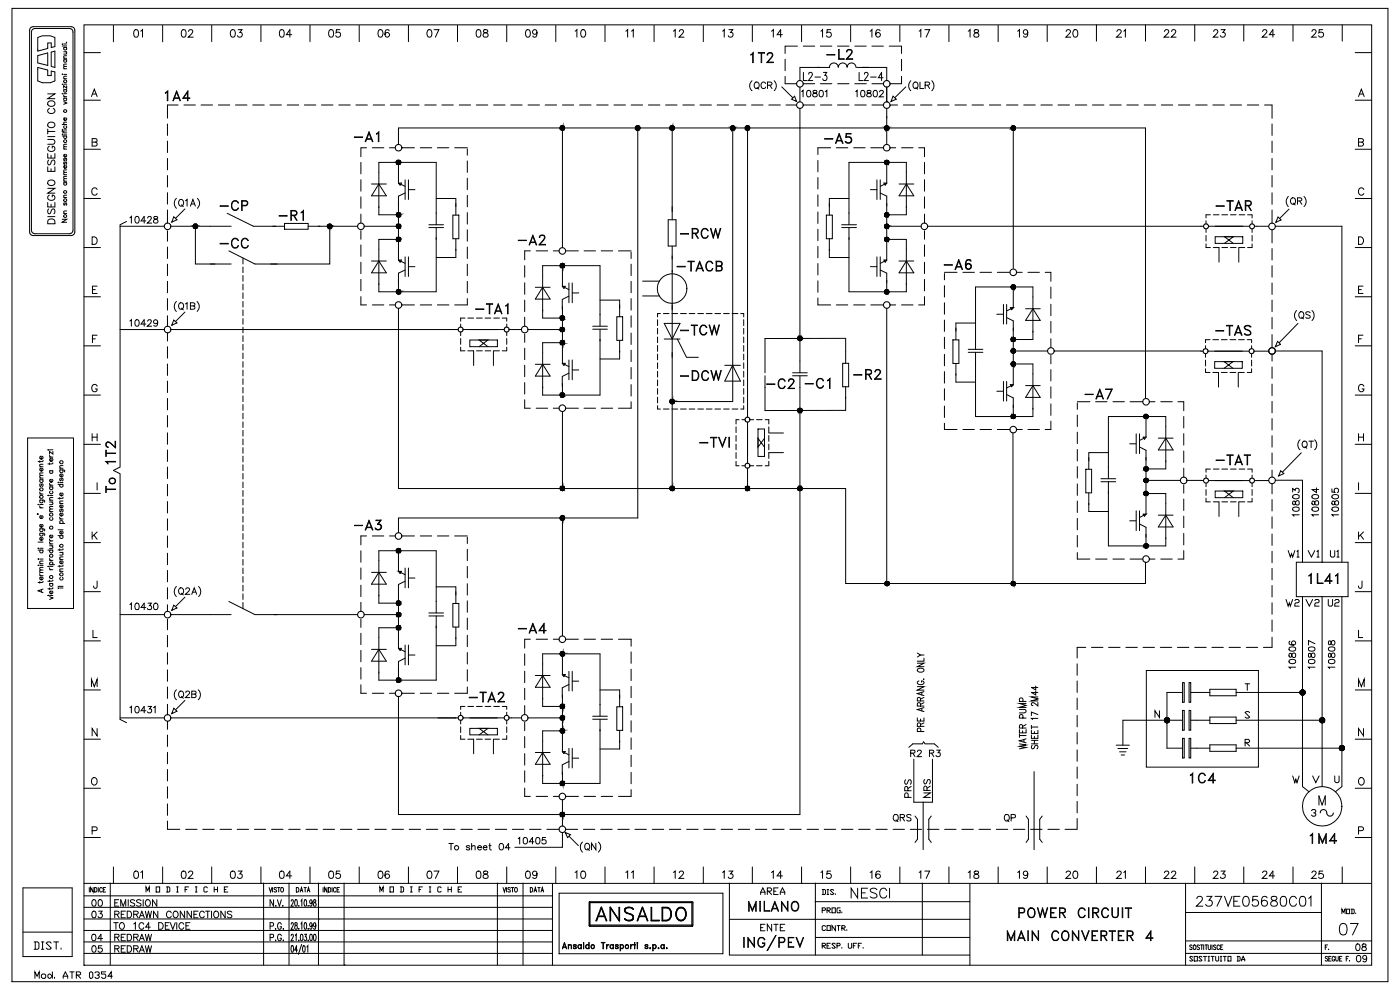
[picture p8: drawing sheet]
<svg xmlns="http://www.w3.org/2000/svg" width="297mm" height="210mm" viewBox="0 0 297 210" stroke-linecap="round" stroke-linejoin="round" font-family="sans-serif">
<g fill="none" stroke="#000" stroke-width=".21">
<path d="M2.5 1.8h291.9v206.4h-291.9zM6.6 5.8l8.6-.1 .5 .3 .2 .4v42.9l-.2 .4-.5 .3h-8.2l-.4-.2-.3-.5v-43zM6.9 6.3l.4-.3h7.6l.4 .3 .2 .4v42.2l-.2 .4-.4 .3h-7.6l-.3-.1-.3-.5v-42.4zM8 8l1-.4h1.7l.9 .4v1.9l-.7 .2v-1h-.8v1.2l-2.1 .5zM8 14.3l2.1 .6v1.1h.8v-.9l.7 .2v1.9l-.9 .3h-1.7l-1-.3zM8 11.8l2.1-.6v2.7l-2.1-.6zM10.1 19.9h1.5l-1.5 1h1.5M10.9 11v3.1M10.9 11.1l.7-.3v3.5l-.7-.2M13.2 19.9h.1M13.2 9.8h.9M13.2 17.9h.1"/>
<path d="M13.2 15.8h.1M13.2 9.4h.1M13.5 19.9h.6M13.5 19h.6M13.5 17.9h.6M13.5 16.7h.6M13.5 15.8h.6M13.5 14.6h.6M13.5 12.7h.6M13.5 12.4h.6M13.5 11h.6M13.5 10.1h.6"/>
<path d="M13.5 9.3h.6M13.7 19a.3 .3 0 0 0-.1 .5 .3 .3 0 0 0 .4 0 .3 .3 0 0 0 0-.5M13.7 12.7a.3 .3 0 0 0-.1 .4 .3 .3 0 0 0 .4 0 .3 .3 0 0 0 0-.4M13.7 10.1a.3 .3 0 0 0-.1 .4 .3 .3 0 0 0 .4 0 .3 .3 0 0 0 0-.4M14 11l.1 .2v.2l-.6 .1M14.1 8.9l-.1 .1M14.1 18.2v.5l-.6-.5v.5M14.1 16.2h-.6l.2 .5M14.1 14.1h-.6v.3l.2 .2M14.1 13.6h-.6l.2 .5M14.1 11.8l-.6 .1 .2 .5M17.8 5.3h273.2v199.4h-273.2z"/>
<path d="M17.8 11.2h3.5M19.6 19.9h.8M24.1 5.4v3.5M28.6 6.4a.49 .49 0 0 1 .7 .2l.1 .4a.69 .69 0 0 1-.6 .9 1.06 1.06 0 0 1-.2-1.5zM29.8 6.6l.4-.3v1.6M34.5 5.4v3.5M35.1 19.7l.5-.4v2.1l-.1-1.9zM37.5 19.3l.8 2.1-.8-1.8-.8 1.8zM38.7 6.4a.49 .49 0 0 1 .7 .2l.1 .4a.69 .69 0 0 1-.6 .9 1.06 1.06 0 0 1-.2-1.5zM40 6.7l.3-.4 .4 .1 .2 .2-.2 .5-.8 .8h1.1M44.9 5.4v3.4M49.1 6.4a.51 .51 0 0 1 .7 .2l.1 .4a.69 .69 0 0 1-.6 .9 .99 .99 0 0 1-.2-1.5z"/>
<path d="M50.5 6.3h.8l-.4 .6a.51 .51 0 0 1 .4 .8 .51 .51 0 0 1-.9-.1M55.4 5.4v3.4M59.5 6.4a.49 .49 0 0 1 .7 .2l.1 .4a.69 .69 0 0 1-.6 .9 1.06 1.06 0 0 1-.2-1.5zM61.9 7.4h-1.2l.8-1.1v1.6M65.8 5.4v3.4M70 6.4a.51 .51 0 0 1 .7 .2l.1 .4a.69 .69 0 0 1-.6 .9 .99 .99 0 0 1-.2-1.5zM72.1 6.3h-.7l-.1 .7a.55 .55 0 0 1 .8 0 .55 .55 0 0 1-.1 .8 .55 .55 0 0 1-.8-.2M76.2 5.4v3.4M80.4 6.4a.49 .49 0 0 1 .7 .2 .74 .74 0 0 1 .1 .9 .74 .74 0 0 1-.8 .3l-.2-.6zM82.5 6.5a.44 .44 0 0 0-.6-.1l-.2 .2a.77 .77 0 0 0 .5 1.3 .48 .48 0 0 0 .4-.5 .48 .48 0 0 0-.4-.5 .48 .48 0 0 0-.5 .5M86.6 5.4v3.4M90.8 6.4a.51 .51 0 0 1 .7 .2l.1 .4a.69 .69 0 0 1-.6 .9 .99 .99 0 0 1-.2-1.5z"/>
<path d="M92.1 6.3h1l-.7 1.6M97 5.4v3.4M101.2 6.4a.49 .49 0 0 1 .8 .2v.4a.7 .7 0 0 1-.5 .9 1.03 1.03 0 0 1-.3-1.5zM102.6 6.4v.4l.5 .2a.46 .46 0 0 1 .4 .4 .46 .46 0 0 1-.3 .5l-.6-.1-.1-.2a.74 .74 0 0 1 .9-.8l.1-.3a.61 .61 0 0 0-.9-.1zM107.5 5.4v3.4M111.7 6.4a.51 .51 0 0 1 .7 .2l.1 .4a.69 .69 0 0 1-.6 .9 1.06 1.06 0 0 1-.2-1.5zM113.9 6.8a.48 .48 0 0 1-.6 .4 .48 .48 0 0 1-.2-.7 .48 .48 0 0 1 .7 0l.1 .3a.76 .76 0 0 1-.6 1.1l-.3-.3M117.9 5.4v3.4M122 6.6l.4-.3v1.6M123.4 6.4a.49 .49 0 0 1 .7 .2 .74 .74 0 0 1 .1 .9 .74 .74 0 0 1-.8 .3l-.2-.6zM128.3 5.4v3.4M132.8 6.6l.3-.3v1.6"/>
<path d="M133.9 6.6l.4-.3v1.6M138.7 5.4v3.4M142.8 6.6l.4-.3v1.6M144.1 6.7l.3-.4 .5 .1 .1 .2-.2 .5-.8 .8h1.1M149.2 5.4v3.4M153.3 6.6l.3-.3v1.6M154.6 6.3h.8l-.4 .6a.51 .51 0 0 1 .4 .8 .51 .51 0 0 1-.9-.1M159.3 11.6l.5-.4v2.1l-.1-1.9zM159.5 17.1a1.37 1.37 0 0 0 0 2.1M159.6 5.4v3.4M160.2 17.5a.64 .64 0 0 1 .9 .6 .64 .64 0 0 1-.9 .6l-.2-.4zM160.6 18.5l.4 .4"/>
<path d="M160.9 11.2l1.3 .1zM161.5 11.3v2l.1-2M162.4 17.7a.51 .51 0 0 0-.6-.3 .51 .51 0 0 0-.4 .5 .56 .56 0 0 0 .3 .8 .56 .56 0 0 0 .7-.2M162.7 13.2l1.3 .1h-1.3l.8-1a.7 .7 0 0 0 .3-.9l-.6-.1-.5 .4 .1-.3a.67 .67 0 0 1 1-.1v.1a.64 .64 0 0 1-.1 .9l-1 1M162.8 18.1l.8-.1 .2-.3-.4-.3h-.6v1.4M163.3 18.1l.5 .7M163.7 6.6l.3-.3v1.6M164.2 17.1a1.44 1.44 0 0 1 0 2.1M165.8 18.4l3.2 3.1M166 7.4h-1.1l.7-1.1v1.6M166.5 16.2v1.6h2.5M166.5 12.6v2.4"/>
<path d="M169.2 9.8h-2.7v1.5M169.7 18.5v3.1M170 19.4l.4-.2v1.3M170 5.4v3.4M170.4 17.8h2.4M170.4 9.8h2.4M170.4 15.4v1.7h.8M171.3 19.2h.2a.71 .71 0 0 1 .5 .7 .71 .71 0 0 1-.5 .6h-.2l-.2-.6zM171.6 15.7l.1-.3h.4l.2 .5-.8 1.2h.9M172.5 19.2v.4l.4 .2a.39 .39 0 0 1 .5 .3 .39 .39 0 0 1-.4 .4h-.5l-.1-.2a.73 .73 0 0 1 .8-.7v-.4zM172.9 16.3h1.2M173.5 14.3h2.5a.94 .94 0 0 1 .9-1 .94 .94 0 0 1 .9 1 .94 .94 0 0 1 1-1 .94 .94 0 0 1 .9 1 .94 .94 0 0 1 .9-1 .94 .94 0 0 1 1 1"/>
<path d="M173.8 14.3h-4.1v2.8M173.9 19.2h.2a.71 .71 0 0 1 .6 .7 .71 .71 0 0 1-.6 .6h-.2l-.2-.6zM174 17.8h2.5M174 9.8h2.5M174.1 6.6l.4-.3v1.6M174.7 15.4h.7l-.4 .6a.51 .51 0 0 1 .4 .8 .51 .51 0 0 1-.9-.1M175 19.4l.4-.2v1.3M175.4 11.6l1.7 .1zM176.2 6.3h-.7l-.1 .7a.55 .55 0 0 1 .8 0 .55 .55 0 0 1-.1 .8 .55 .55 0 0 1-.8-.2M177.7 9.8h2.4M177.7 17.8h2.4M177.9 10.5l.1 2 1.1 .1h-1.2z"/>
<path d="M179.6 12.5l1.3 .1h-1.4l1.1-1.3a.39 .39 0 0 0 .1-.4 .39 .39 0 0 0-.3-.3l-.6 .1-.2 .3 .1-.3a.75 .75 0 0 1 1 0 .74 .74 0 0 1-.2 .9l-.9 1M180.4 5.4v3.4M181.3 17.8h2.5M181.3 9.8h2.5M181.5 19.4l.3-.2v1.3M181.7 14.3h6.4v2.8M182.2 15.4v1.7h.8M182.7 19.2h.3a.71 .71 0 0 1 .5 .7 .71 .71 0 0 1-.5 .6h-.3l-.1-.6zM183.4 15.7l.1-.3h.4l.2 .5-.8 1.2h.9M184 19.2v.4l.4 .2a.39 .39 0 0 1 .4 .3 .39 .39 0 0 1-.3 .4h-.5l-.1-.2a.73 .73 0 0 1 .8-.7v-.4zM184.6 6.6l.4-.3v1.6M184.7 16.3h1.2"/>
<path d="M185 17.8h2.4M185 9.8h2.4M185.4 19.2h.3l.4 .2v.9l-.4 .2-.4-.2-.1-.5zM186.6 19.5a.42 .42 0 0 1 .4-.4 .42 .42 0 0 1 .4 .3l-.1 .3-.8 .8h1M186.7 6.5l-.3-.2a.84 .84 0 0 0-.6 .8 .84 .84 0 0 0 .5 .8 .49 .49 0 0 0 .5-.5 .49 .49 0 0 0-.5-.5 .49 .49 0 0 0-.5 .5M187.3 16.5h-1l.7-1.1v1.7M188.1 17.1h.1M188.1 18.5v3.1M188.6 9.8h2.6v1.5M190.9 5.4v3.4M191.2 16.2v1.6h-2.4M191.2 12.6v2.4"/>
<path d="M192.2 18.4l-3.2 3.1M193.2 17.1a1.44 1.44 0 0 0 0 2.1M194 17.5a.64 .64 0 0 1 .8 .6 .64 .64 0 0 1-.8 .6l-.3-.4v-.6zM194.3 18.5l.4 .4M195 6.6l.3-.3v1.6M195.2 17.4v1.4h.7M196.2 6.3h1l-.7 1.6M196.3 18.1l.8-.1 .1-.3-.4-.3h-.5v1.4M196.7 18.1l.5 .7M197.7 17.1a1.44 1.44 0 0 1 0 2.1M201.3 5.4v3.4M205.4 6.6l.4-.3v1.6"/>
<path d="M206.7 6.4v.4l.5 .2a.46 .46 0 0 1 .4 .4 .46 .46 0 0 1-.3 .5l-.6-.1-.1-.2a.8 .8 0 0 1 .9-.8l.1-.3a.61 .61 0 0 0-.9-.1zM211.7 5.4v3.4M215.9 6.6l.4-.3v1.6M218 6.8a.48 .48 0 0 1-.6 .4 .48 .48 0 0 1-.2-.7 .48 .48 0 0 1 .7 0l.1 .3a.76 .76 0 0 1-.6 1.1l-.3-.3M222.1 5.4v3.4M226.2 6.7l.3-.4 .4 .1 .2 .2-.3 .5-.7 .8h1.1M227.8 6.4a.51 .51 0 0 1 .8 .2v.4a.69 .69 0 0 1-.6 .9 .99 .99 0 0 1-.2-1.5zM232.6 5.3v3.4M236.9 6.7l.3-.4 .5 .1 .1 .2-.2 .5-.7 .8h1M238.4 6.6l.3-.3v1.6M243 5.3v3.4M247 6.7l.3-.4 .5 .1 .1 .2-.2 .5-.8 .8h1.1"/>
<path d="M248.5 6.7l.3-.4 .5 .1 .1 .2-.2 .5-.7 .8h1M253.4 5.3v3.4M257.5 6.7l.2-.4 .5 .1 .1 .2-.2 .5-.7 .8h1M259 6.3h.9l-.5 .6a.53 .53 0 0 1 .4 .8 .53 .53 0 0 1-.9-.1M263.8 5.3v3.4M267.8 6.7l.3-.4 .5 .1 .1 .2-.2 .5-.7 .8h1M270.4 7.4h-1.1l.7-1.1v1.6M274.3 5.3v3.4M278.3 6.7l.3-.4 .4 .1 .2 .2-.2 .5-.8 .8h1.1M280.6 6.3h-.7l-.1 .7a.56 .56 0 0 1 .8-.1 .56 .56 0 0 1-.1 .9 .56 .56 0 0 1-.8-.2M284.7 5.3v3.4M287.5 11.2h3.5"/>
<path d="M288.4 19.9h.7M10.1 39.9h1.5l-1.5 1.1h1.5M10.1 35.4v.9h1.5v-.9M10.1 32.6v.9h1.5v-.9M10.1 29.6h1.1l.4 .4a.49 .49 0 0 1-.4 .6h-1.1M10.1 29h1.5M10.1 27.9h1.5M10.1 27.4v1M10.2 38.5a.76 .76 0 0 1 .9-.3 .76 .76 0 0 1 .5 .9 .76 .76 0 0 1-1 .3 .76 .76 0 0 1-.4-.9zM10.3 34l-.2 .3 .2 .7 .4-.2 .2-.6 .3-.2h.2l.2 .3-.2 .7M10.3 26a.75 .75 0 0 1 .9-.1 .75 .75 0 0 1 .4 .9 .75 .75 0 0 1-1 .3 .75 .75 0 0 1-.4-.9zM10.3 21.5a.75 .75 0 0 1 .9-.1 .75 .75 0 0 1 .4 .9 .76 .76 0 0 1-1 .3 .76 .76 0 0 1-.4-.9z"/>
<path d="M10.5 31a.56 .56 0 0 0-.4 .7 .56 .56 0 0 0 .6 .4h.4a.55 .55 0 0 0 .6-.5 .55 .55 0 0 0-.6-.6v.4M10.5 23a.56 .56 0 0 0-.4 .6 .56 .56 0 0 0 .6 .5h.4a.56 .56 0 0 0 .5-.5 .56 .56 0 0 0-.3-.6M10.8 32.9v.6M10.8 35.8v.5M13.2 27.8l.2 .2h.7M13.2 28.8h.9M13.2 26.4h.9M13.2 28.5h.1M13.2 27.6h.1M13.5 21.6l.6 .3-.6 .2M13.5 20.2l.3 .3M13.5 28.4h.6"/>
<path d="M13.5 20.8h.6M13.5 38.7h.6M13.5 38.4h.6M13.5 37.1h.6M13.5 31.6h.6M13.5 27.8v.3M13.5 27.6h.6M13.5 20.5h.6M13.7 38.7a.3 .3 0 0 0-.1 .5 .3 .3 0 0 0 .4 0 .3 .3 0 0 0 0-.5M13.7 34.3l-.2 .3 .2 .3 .2-.5h.2l-.1 .5M13.7 33.6l-.2 .4h.2l.3-.4 .1 .2-.1 .3M13.7 28.8a.3 .3 0 0 0-.1 .5 .3 .3 0 0 0 .4 0 .3 .3 0 0 0 0-.5"/>
<path d="M13.7 26.7a.31 .31 0 0 0-.1 .4 .31 .31 0 0 0 .5 0 .31 .31 0 0 0-.1-.4M13.7 20.8a.31 .31 0 0 0-.1 .5 .31 .31 0 0 0 .5 0 .31 .31 0 0 0-.1-.5M14 35.1a.31 .31 0 0 1 .1 .5 .31 .31 0 0 1-.5 0 .31 .31 0 0 1 .2-.5v.6M14 32.8a.31 .31 0 0 1 .1 .4 .31 .31 0 0 1-.5 0 .31 .31 0 0 1 .2-.4v.5M14 25a.31 .31 0 0 1 .1 .5 .31 .31 0 0 1-.5 0 .31 .31 0 0 1 .2-.5v.6M14.1 37.9l-.6 .1 .2 .4M14.1 37.4h-.6v.3l.2 .2M14.1 36.6h-.6l.2 .5M14.1 36l-.6 .1 .2 .5M14.1 31.1l-.6 .1 .2 .4M14.1 30.6l-.6 .1 .2 .4M14.1 25.9h-.6v.3l.2 .2"/>
<path d="M17.8 31.7h3.5M17.8 21.3h3.5M19.4 20.5l.6-1.6 .6 1.6M19.5 30.1h.7l.3 .2 .1 .4-.4 .3h-.7v-1.6l1 .1 .1 .4-.4 .2M35.5 26.3v2.4M35.5 29.9v2.5M35.5 33.6v2.4M35.5 37.2v2.5M36.9 20.9h1.2M37 20.8h1M37.8 22.3h-2.3v2.8M38.9 20.8l1.4 .1h-1.5l1.1-1.6v2.1l-.1-1.8-.9 1.3"/>
<path d="M39 22.3h2.5M42.7 22.3h2.4M46.3 22.3h2.5M50 22.3h2.4M53.6 22.3h2.5M57.3 22.3h2.4M60.9 22.3h2.5M64.6 22.3h2.4M68.2 22.3h2.4M71.9 22.3h2.4M75.2 29l1.7 .2zM75.5 22.3h2.4"/>
<path d="M76.6 34.4v2.5M76.6 38.1v2.4M77.7 29.5h1.2M77.8 31.3h-1.2v1.9M77.8 29.4h1M78.3 28l.8 2-.8-1.8-.8 1.8zM79 31.3h2.4M79.2 22.3h2.4M79.9 28.3l.5-.3v2l-.1-1.8zM80.4 36.5v-2.1h12.1v13.3M82.6 31.3h1.3M82.8 22.3h2.4"/>
<path d="M84.5 30.6v-3.5h158.5v57.4M84.5 34.4v4.5M84.5 38.9l.7-.1-.3 .5zM84.5 38.9l1.4 .6M85.2 31.3l-.3 .6-.5 .1a.69 .69 0 0 1-.5-.8 .69 .69 0 0 1 .7-.5 .69 .69 0 0 1 .6 .6h2.7M85.9 38.1v4.2M86.5 22.3h2.4M86.6 38.1v4.2M89.1 31.3h2.5M90.1 22.3h2.4M92.8 31.3h2.4M93.7 22.3h2.5"/>
<path d="M96.4 31.3h2.7M97.4 22.3h2.4M99.1 31.6v1.3M99.1 34.1v2.5M99.1 37.8v2.4M101 22.3h2.5M104.7 22.3h2.4M108.3 22.3h2.5M112 22.3h2.4M115.6 22.3h2.5M119.3 27.1v25.4M119.3 22.3h2.4"/>
<path d="M122.9 22.3h2.5M126.6 22.3h2.4M130.2 22.3h2.5M133.9 22.3h2.4M135.3 27.1v82.8h-50.8v3.1M137.5 22.3h2.5M141.2 22.3h2.4M142.6 27.1v19.5M144.9 22.3h2.4M148.5 22.3h2.4M152.1 22.3h2.5M155.4 27.1v58.1h-12.8"/>
<path d="M155.8 22.3h2.4M158.6 27.1v61.4M159.4 22.3h2.5M163.1 22.3h2.4M166.7 22.3h2.3M169.7 23v56.1M170.4 22.3h2.4M173.5 34v2.5M173.5 37.7v2.4M174 22.3h2.5M174.9 29.4l1.7 .1zM176.2 31.3h-2.7v1.5"/>
<path d="M177.4 31.3h2.4M177.4 29.9h1.2M177.5 29.8h1M177.7 22.3h2.4M178 28.3l.8 2.1-.8-1.8-.8 1.8zM179.4 30.1l.3 .2M180.2 29.1a.65 .65 0 0 1 .4 .6 .65 .65 0 0 1-.4 .6M180.6 29.5a.79 .79 0 0 0-1.2-.3l.1-.9h1l-.9 .1-.1 .7a.74 .74 0 0 1 1.1 .1 .74 .74 0 0 1-.2 1.1 .74 .74 0 0 1-1.1-.3h.1a.66 .66 0 0 0 1.2-.1M181.1 31.3h2.4M181.3 22.3h2.5M184.7 31.3h2.7M185 22.3h2.4"/>
<path d="M186 38.1v4.2M186.7 38.1v4.2M187.5 38.8l.6 .1-.3 .4zM188.1 21.6h.1M188.1 23v7.6M188.1 34.4v4.5M188.1 38.9l-1.4 .6M188.8 31.3h1.2M188.8 22.3h1.6M191.2 31.3h2.5M191.6 22.3h2.4M192.3 36.5v-2.1h-12.2v13.3"/>
<path d="M194.9 31.3h1.2v1.9M195.3 22.3h2.4M196.1 34.4v2.5M196.1 38.1v2.4M198.9 22.3h2.4M202.6 22.3h2.4M206.2 22.3h2.4M209.9 22.3h2.4M213.5 22.3h2.4M214.9 27.2v29.7M217.2 22.3h2.4M220.8 22.3h2.4"/>
<path d="M224.4 22.3h2.5M228.1 22.3h2.4M231.7 22.3h2.5M235.4 22.3h2.4M239 22.3h2.5M242.7 22.3h2.4M246.3 22.3h2.5M250 22.3h2.4M253.6 22.3h2.5M257.3 22.3h2.4M260.9 22.3h2.5M264.6 22.3h2.4"/>
<path d="M268.3 22.3h1.5v2.8M269.8 26.3v2.4M269.8 29.9v2.5M269.8 33.6v2.4M269.8 37.2v2.5M287.5 31.7h3.5M287.5 21.3h3.5M288.2 30.1h.7l.2 .2 .1 .4-.3 .3h-.7v-1.6l.9 .1 .1 .4-.3 .2M288.2 20.5l.6-1.6 .6 1.6M10.1 42.9v1h1.5v-1M10.1 45.9h1.5M10.3 46.6l.4-.2 .7 .2 .2 .4v.5h-1.5v-.5z"/>
<path d="M10.3 44.3l-.2 .4 .2 .6 .4-.1 .2-.6 .3-.3h.2l.2 .4-.2 .6M10.5 41.4a.56 .56 0 0 0-.4 .6 .56 .56 0 0 0 .6 .5h.4a.55 .55 0 0 0 .6-.6 .55 .55 0 0 0-.6-.5v.4M10.8 43.3v.6M13.2 46.5h.9l-.9 .6h.9M13.5 45.3h.6M13.5 41.9h.6M13.7 43l-.2 .5h.2l.3-.5 .1 .2-.1 .3M14.1 44.7l-.6 .1 .2 .5M14.1 41.4h-.6l.2 .5M17.8 52.5h3.5M17.8 42.1h3.5M19.5 50.2h.6a.85 .85 0 0 1 .5 .8 .85 .85 0 0 1-.5 .8h-.6z"/>
<path d="M20.6 40.2a.64 .64 0 0 0-.9-.3 .64 .64 0 0 0-.2 .9 .59 .59 0 0 0 .4 .6 .59 .59 0 0 0 .7-.4M25.5 48h9.4M26.8 47l-1.3 .7v51.4l-1.4 .7 1.4 .7v52.1l1.3 .7M27.6 46.2l.3-.3v1.4M28.8 46a.41 .41 0 0 1 .7 .2v.3a.63 .63 0 0 1-.5 .8 .9 .9 0 0 1-.2-1.3zM30.9 46.9h-1l.7-1v1.4M31.3 46.3l.3-.4 .4 .1 .1 .2-.2 .5-.6 .6h.9M32.7 46v.4l.6 .2 .2 .3a.44 .44 0 0 1-.6 .4 .44 .44 0 0 1-.1-.7l.6-.2v-.3l-.2-.2zM35.5 40.9v2.4M35.5 44.5v2.8M35.5 48.9v2.3M35.5 52.4v2.4"/>
<path d="M35.5 56v2.5M35.5 59.7v2.4M36.2 48h12.8M37.4 42.1a1.44 1.44 0 0 0 0 2.1M38.1 42.4a.66 .66 0 0 1 .9 .6 .66 .66 0 0 1-.9 .7l-.2-.5zM38.5 43.4l.4 .4M39.2 44.3l-2.8 2.8M39.3 42.6l.4-.3v1.4M40.4 43.7l.5-1.4 .6 1.4M40.6 43.3h.7M41.5 48v8h4.1M41.9 42.1a1.44 1.44 0 0 1 0 2.1"/>
<path d="M44.6 56h4.4M46.7 43.7l1.7 .1zM46.7 51.6l1.7 .1zM48.2 45.2l5.6 2.8h4.7M49.3 42.8l.4-.2a.8 .8 0 0 1 .9 .5 .75 .75 0 0 0-.8-.4 .75 .75 0 0 0-.6 .6 .9 .9 0 0 0 .9 1.2l.5-.4a.76 .76 0 0 1-.9 .5 .76 .76 0 0 1-.6-.8zM49.3 50.8l.4-.3a.8 .8 0 0 1 .9 .5 .75 .75 0 0 0-.8-.4 .75 .75 0 0 0-.6 .7 .93 .93 0 0 0 .9 1.2l.5-.4a.76 .76 0 0 1-.9 .5 .76 .76 0 0 1-.6-.8zM51.4 43.5h.8a.47 .47 0 0 0 .3-.4 .47 .47 0 0 0-.3-.4h-.8l-.1 1.9v-2h.9a.57 .57 0 0 1 .4 .5 .57 .57 0 0 1-.4 .6h-.8M51.6 50.6a.71 .71 0 0 1 1.1 .4 .75 .75 0 0 0-.9-.4 .75 .75 0 0 0-.5 .7 .93 .93 0 0 0 .9 1.2l.5-.4a.76 .76 0 0 1-.9 .5 .76 .76 0 0 1-.6-.8 1.12 1.12 0 0 1 .4-1.2zM59.2 45.7l1.7 .1zM61.8 45.6l1-.1v-.6l-1-.2-.1 2v-2.1h.8a.56 .56 0 0 1 .5 .7l-.5 .4h-.7M62.3 45.7l.7 1-.6-1M63.9 45l.5-.4v2.1l-.1-1.8z"/>
<path d="M67.5 48h8.3M70 48v8h-12.6M76.6 41.7v2.5M76.6 45.4v1.9M76.6 48.9v1.8M76.6 51.9v2.5M76.6 55.6v2.4M76.6 59.2v2.5M77.3 48h7.2v7.2l1.4 .7M80.4 43.8v1.8h4.1M84.5 55.2h.7l-.3 .4zM84.5 50.8h-4.1v2.1"/>
<path d="M85.9 54.5v4.1M85.9 40.9l-1.4 .7v6.1M85.9 57.3l-1.4 .6v4M86.6 54.5v4.1M86.6 56.6h1.4M86.6 40.2h1.4M91 47.7h3.1M91 48.3h3.1M92.5 50.4v11.5h-8M92.5 42.1h4.2v1.7M92.5 48.3v2.5M96.7 52.9v1.7h-4.2"/>
<path d="M99.1 41.4v2.5M99.1 45.1v2.4M99.1 48.7v2.5M99.1 52.4v2.4M99.1 56v2.5M99.1 59.7v2.4M110 51h1.7zM111.3 56.4v2.4M111.3 60v2.4M112.4 51.4h1.2M112.5 53.2h-1.2v1.9M112.5 51.3h1"/>
<path d="M113 49.9l.8 2-.8-1.8-.7 1.8zM113.7 53.2h2.5M114.4 51.8l1.3 .1h-1.4l.9-.9a.74 .74 0 0 0 .2-1l-.6-.1-.4 .5 .1-.4 .3-.1 .7 .1a.67 .67 0 0 1-.2 1l-.9 .9M115.1 58.4v-2h12.2v12.8M117.4 53.2h1.2M119.3 56.4v4.3l1.4 .7M120 53.2h2.7M123.9 53.2h2.4M127.5 53.2h2.5M131.2 53.2h2.7M133.9 53.5v1.3M133.9 56v2.5"/>
<path d="M133.9 59.7v2.4M136.3 59.6h3.6M141.7 46.6h1.7v5.6h-1.7zM142.6 52.2v51.4M143.7 56.5l1.6 .1zM144.4 49.5l1.6 .1zM145.9 55.4l1.3 .1zM146.5 55.5v2l.1-2M146.9 49.4h1v-.7l-1-.1-.1 1.9v-2.1h.8a.55 .55 0 0 1 .5 .6 .55 .55 0 0 1-.5 .5h-.7M147.4 49.5l.7 1-.6-1M147.8 57h1.2M147.9 56.9h1"/>
<path d="M148.4 55.4l.8 2.1-.8-1.8-.8 1.8zM149.1 48.6a.71 .71 0 0 1 1.1 .3 .73 .73 0 0 0-.8-.3 .73 .73 0 0 0-.6 .7 .92 .92 0 0 0 .9 1.2l.5-.5a.76 .76 0 0 1-.8 .5 .76 .76 0 0 1-.7-.7 1.32 1.32 0 0 1 .4-1.2zM150.1 55.5a.71 .71 0 0 1 1.1 .4 .73 .73 0 0 0-.8-.4 .73 .73 0 0 0-.6 .7 .92 .92 0 0 0 .9 1.2l.5-.4a.76 .76 0 0 1-.9 .5 .76 .76 0 0 1-.6-.8 1.32 1.32 0 0 1 .4-1.2zM150.7 48.4l.6 1.8 .5-1.8 .5 1.8 .6-1.8-.6 2.1-.5-1.7-.5 1.7zM152 56.4h.7a.55 .55 0 0 1 .5 .5 .55 .55 0 0 1-.5 .6h-.8v-2.1h.8a.55 .55 0 0 1 .5 .5 .55 .55 0 0 1-.5 .6M152.7 56.4l.3-.1 .1-.2-.1-.5-1-.1v1.9h.7l.4-.3-.1-.5-1-.1M173.5 41.3v2.5M173.5 45v2.4M173.5 48.6v2.5M173.5 52.3v2.4M173.5 55.9v2.4M173.5 59.6v2.4"/>
<path d="M175.9 52.9v1.7h4.2M178.5 47.7h3.2M178.5 48.3h3.2M180.1 42.1h-4.2v1.7M180.1 48.3v13.6h12.2v-1.7M184.6 56.6h1.4M184.6 40.2h1.4M186 54.5v4.1M186.7 40.9l1.4 .7v6.1M186.7 57.3l1.4 .6v4M186.7 54.5v4.1M187.5 55.2h.6l-.3 .4z"/>
<path d="M188.1 50.8h4.2v2.1M192.3 43.8v1.8h-4.2M195.4 48h-7.3v7.2l-1.4 .7M196.1 41.7v2.5M196.1 45.4v1.9M196.1 48.9v1.8M196.1 51.9v2.5M196.1 55.6v2.4M196.1 59.2v2.5M196.8 48h58.5M200.3 56.1l1.7 .1zM200.3 57.8h2.7"/>
<path d="M200.3 58v1.4M202.8 56.6h1.2M202.9 56.6h1M203.4 55l.8 2.2-.8-1.8-.8 1.8zM204.3 57.8h2.4M204.9 56.6l.2 .4 .3 .1 .4-.1 .2-.4M204.9 56.4a.58 .58 0 0 1 .9-.3l.2 .3M205.1 55.3h.8M205.2 55.2a2.12 2.12 0 0 0-.2 1.6l.3 .3M205.3 56l-.3 .1-.1 .4M205.6 56l.3 .1 .1 .4-.1 .3-.3 .3M205.8 55.2l.2 .2a.62 .62 0 0 0-.9-.2 1.28 1.28 0 0 0 .3 2 .64 .64 0 0 0 .6-1 .64 .64 0 0 0-1.1-.1"/>
<path d="M207.9 57.8h2.4M211.6 57.8h2.6M215.6 57.8h1.3M218.1 57.8h2.4M221.7 57.8h1.2v1.9M255.8 46.8v.7M255.8 48.5v.8M255.8 49.9v1.2M255.8 51.7v.8h1M256.4 48h8.7M256.8 45.6h-1v.6M257.4 45.6h1.2"/>
<path d="M257.4 52.5h1.2v3.1M257.8 50.2h5.8v1.4h-5.8zM258 43.7l1.7 .1zM259.2 45.6h1.2M259.2 52.5h1.2M259.8 51.6l1.8-1.4h-1.8l1.8 1.4M260.3 42.6l1.3 .1zM260.9 42.7v1.9l.1-1.9M261 45.6h1.2M261 52.5h1.2M262.2 44.1h1.1M262.3 44h.9"/>
<path d="M262.7 42.6l.9 2-.9-1.8-.7 1.8zM262.8 52.5v3.1M262.9 45.6h1.2M262.9 52.5h1.2M264.3 43.5l1-.1v-.7h-1l-.1 1.9v-2h.7l.5 .1v.5l-.1 .3-1 .2M264.7 45.6h.9v.6M264.8 43.7l.6 .9-.5-.9M265.6 46.8v.7M265.6 48.5v.8M265.6 49.9v1.2M265.6 51.7v.8h-.9M266.1 48h3"/>
<path d="M269.8 40.9v2.4M269.8 44.5v2.8M269.8 48.7v2.8M269.8 52.7v2.5M269.8 56.4v2.4M270.5 48h14.2v71.3M273.3 41.7a1.44 1.44 0 0 0 0 2.1M273.4 44.4l-2.7 2.7M273.9 42.1a.57 .57 0 0 1 .7 0 .57 .57 0 0 1 .2 .7 .57 .57 0 0 1-.7 .5 .57 .57 0 0 1-.3-.8zM274.4 43.1l.3 .4M275.2 42.6h.8l.2-.4-.4-.2h-.6v1.3M275.7 42.6l.5 .7"/>
<path d="M276.6 41.7a1.44 1.44 0 0 1 0 2.1M287.5 52.5h3.5M287.5 42.1h3.5M288.2 50.2h.5a.85 .85 0 0 1 .6 .8 .85 .85 0 0 1-.6 .8h-.5zM289.3 40.2a.64 .64 0 0 0-.9-.3 .64 .64 0 0 0-.2 .9 .59 .59 0 0 0 .4 .6 .59 .59 0 0 0 .7-.4M17.8 73.4h3.5M17.8 62.9h3.5M19.6 71.9h.6M19.6 61.4h.6M20.6 71.1h-1v1.6M20.6 60.7h-1v1.5h1M25.5 69.9h9.4"/>
<path d="M27.6 68.1l.3-.3v1.4M28.8 67.9l.3-.1 .4 .3v.5l-.1 .5-.4 .1-.3-.3-.1-.5zM30.9 68.7h-1l.7-.9v1.4M31.3 68.1l.3-.3h.3l.2 .3-.2 .5-.6 .6h.9M33.4 68.3a.44 .44 0 0 1-.5 .4 .44 .44 0 0 1-.2-.7 .44 .44 0 0 1 .7 0v.3a.64 .64 0 0 1-.5 .9l-.3-.2M35.5 63.3v2.5M35.5 67v2.2M35.5 70.6v1.7M35.5 73.5v2.5M35.5 77.2v2.4M36.2 69.9h61M37.4 63.9a1.44 1.44 0 0 0 0 2.2"/>
<path d="M38 64.4a.65 .65 0 0 1 1 .4 .65 .65 0 0 1-.7 .8l-.4-.5zM38.5 65.3l.4 .4M39.2 66.2l-2.8 2.8M39.3 64.5l.4-.3v1.4M40.4 64.9l.9 .1v.3l-.3 .3h-.6v-1.4l.9 .2v.3l-.3 .2M41.8 63.9a1.44 1.44 0 0 1 0 2.2M76.6 62.9v1.8h1.2M79 64.7h2.4M80.4 60.2v1.7h4.1M82.6 64.7h1.3M84.5 65.4v38.2h94.9v20.2h63.6v-4.5M85.2 64.7h2.7"/>
<path d="M89.1 64.7h2.5M92.8 64.7h2.4M97.7 68.7v.7M97.7 70.4v.8M97.7 71.8v1.2M97.7 73.6v.8h.9M98.2 69.9h8.8M98.6 67.5h-.9v.6M99.1 63.3v1.4h-2.7M99.2 67.5h1.3M99.2 74.4h1.3v3.1M99.7 72.1h5.8v1.4h-5.8z"/>
<path d="M100.9 65.5l1.7 .1zM101.1 67.5h1.2M101.1 74.4h1.2M101.6 73.5l1.9-1.4h-1.9l1.9 1.4M102.9 67.5h1.2M102.9 74.4h1.2M103.2 64.4l1.3 .1zM103.8 64.5v2l.1-2M104.7 74.4v3.1M104.7 67.5h1.2M104.7 74.4h1.2M105.1 66h1.2"/>
<path d="M105.2 65.9h1M105.7 64.4l.8 2.1-.8-1.8-.8 1.8zM106.5 67.5h1M106.5 74.4h1M107.3 64.9l.5-.5v2.1l-.1-1.9zM107.5 67.5v.6M107.5 68.7v.7M107.5 70.4v.8M107.5 71.8v1.2M107.5 73.6v.8M108 69.9h2.6M111.3 63.7v2.4"/>
<path d="M111.3 67.3v1.9M111.3 70.9v1.7M111.3 73.8v2.5M111.3 77.5v2.4M112 69.9h7.3v7.2l1.4 .7M115.1 65.7v1.8h4.2M119.3 77.1h.6l-.3 .4zM119.3 60.7h.6l-.3 .5zM119.3 65v4.5M119.3 72.7h-4.2v2.1M120.7 60v4.2M120.7 76.4v4.2"/>
<path d="M120.7 62.8l-1.4 .7v2.1M120.7 79.1l-1.4 .7v2.1M121.4 62.1h1.4M121.4 78.5h1.4M121.4 60v4.2M121.4 76.4v4.2M125.7 69.8h3.1M125.7 69.2h3.1M127.3 69.8v14h-12.2v-1.7M127.3 63.7h4.1v1.7M131.4 74.4v1.7h-4.1M133.9 63.3v2.5"/>
<path d="M133.9 67v2.4M133.9 70.6v2.5M133.9 74.3v2.4M133.9 77.9v2.5M136.3 62.8h3.6M139.5 67.8v1.3M139.5 69.7v1.2M139.5 71.5v1.2M139.5 73.3v1.2M139.5 75.1v1.2M139.5 77v1.2M139.5 78.8v1.2"/>
<path d="M140.1 66.5h-.6v.7M140.7 66.5h1.2M140.9 68.6h3.4l-1.7 3.3zM140.9 71.9h3.4M142.5 66.5h1.3M143.7 71.9l1.9 3.9h2.5M144.4 70l1.6 .1zM144.4 79.7l1.6 .1zM144.4 66.5h1.2M146.2 66.5h1.2M146.6 68.9l1.3 .2zM146.8 78.6h.7a1.11 1.11 0 0 1 .8 1.1 1.11 1.11 0 0 1-.8 1h-.7z"/>
<path d="M146.9 78.7a1 1 0 0 1 1.2 .7 1 1 0 0 1-.6 1.2h-.6zM147.2 69.1v2l.2-2M148 66.5h1.2M148.6 69.3l.4-.4a.77 .77 0 0 1 .9 .6 .74 .74 0 0 0-.8-.5 .74 .74 0 0 0-.6 .8 .93 .93 0 0 0 .9 1.2l.5-.5a.73 .73 0 0 1-1.1 .5 1.25 1.25 0 0 1-.2-1.7zM149 78.9a.72 .72 0 0 1 .7-.3 .72 .72 0 0 1 .6 .5 .73 .73 0 0 0-.8-.4 .73 .73 0 0 0-.6 .7 .89 .89 0 0 0 .9 1.2l.5-.4a.76 .76 0 0 1-.8 .5 .76 .76 0 0 1-.7-.8zM149.8 66.5h1.3M150.4 68.9l.6 1.8 .5-1.8 .5 1.8 .6-1.8-.6 2.2-.5-1.8-.5 1.8zM150.8 78.6l.6 1.8 .5-1.8 .5 1.8 .6-1.8-.6 2.1-.5-1.8-.5 1.8zM151.7 66.5h1.2M153.5 66.5h1.2M153.7 77.5h3.4M155.3 66.5h1.2"/>
<path d="M155.4 77.5l1.7 3.3h-3.4zM157.1 66.5h.7v.7M157.8 67.8v1.3M157.8 69.7v1.2M157.8 71.5v1.2M157.8 73.3v1.2M157.8 75.1v1.2M157.8 77v1.2M157.8 78.8v1.2M162.3 79.7v7.4l17.1-.1v-2.7M168.1 79.7h3.1M168.1 79.1h3.1"/>
<path d="M169.7 79.7v23.6M173.5 63.2v1.5h2.7M177.4 64.7h2.4M179.4 74.6v-2.8h-17.1v7.3M181.1 64.7h2.4M181.1 79.5l1.7 .1zM183.7 79.4l1-.2v-.6l-1-.1-.1 1.9v-2h.8l.4 .2 .1 .5-.2 .3-1 .1M184.2 79.5l.7 .9-.6-.9M184.7 64.7h2.7M188.1 65.4v58.4M188.8 64.7h1.2M191.2 64.7h2.5"/>
<path d="M196.1 62.9v1.8h-1.2M200.3 60.6v2.4M200.3 64.2v2.5M200.3 67.9v2.4M200.3 71.5v2.5M200.3 75.2v2.4M200.3 78.8v2.5M202.8 79.3v1.7h4.1M205.4 74.1h3.1M205.4 74.7h3.1M206.9 74.7v13.6h12.2v-1.7M206.9 68.5h-4.1v1.8"/>
<path d="M211.5 66.7h1.4M212.9 64.6v4.1M213.5 67.4l1.4 .7v6M213.5 64.6v4.1M214.9 60.9v4.4l-.3 .4-.3-.5 .6 .1-1.4 .6M214.9 77.2h4.2v2.1M219.1 63v-2.1h-12.2v13.2M219.1 70.3v1.7h-4.2M222.2 74.4h-7.3v7.2M222.9 60.9v2.4M222.9 64.5v2.5M222.9 68.2v2.4"/>
<path d="M222.9 71.8v1.9M222.9 75.4v1.8M222.9 78.4v2.4M223.6 74.4l-.3-.5-.5-.2-.5 .4-.1 .5a.7 .7 0 0 0 .8 .5 .7 .7 0 0 0 .6-.7h31.2M254.7 74.5h.5M255.7 72.1v.6M255.7 73.3v.7M255.7 75v.8M255.7 76.4v1.2M255.7 78.2v.8M255.8 72.1h.9M255.8 79h.9"/>
<path d="M256.3 74.5h8.7M257.3 72.1h1.2M257.3 79h1.2v3.1M257.7 76.7h5.8v1.4h-5.8zM257.9 70.1l1.7 .1zM259.1 72.1h1.2M259.1 79h1.2M259.7 78.1l1.8-1.4h-1.8l1.8 1.4M260.2 69l1.3 .1zM260.8 69.1v2l.1-2M260.9 72.1h1.2M260.9 79h1.2"/>
<path d="M262.1 70.6h1.1M262.2 70.5h1M262.7 69l.8 2.1-.8-1.8-.8 1.8zM262.7 79v3.1M262.7 72.1h1.2M262.7 79h1.2M263.9 69.3a.9 .9 0 0 1 1.5 0l-.4-.1a.8 .8 0 0 0-.9 .1l.2 .5a1.02 1.02 0 0 1 1.1 1 .97 .97 0 0 1-1.5 0l.4 .1a.8 .8 0 0 0 1-.1v-.3a1.21 1.21 0 0 0-1.1-.7zM264.6 72.1h.9v.6M265.5 78.2v.8h-.9M265.5 73.3v.7M265.5 75v.8M265.5 76.4v1.2"/>
<path d="M266 74.5h3.1M269.8 60v2.5M269.8 63.7v2.4M269.8 67.3v2.5M269.8 71v2.7M269.8 75.1v1.5M269.8 77.8v2.5M270.5 74.4h10v44.9M275.1 65.9a1.44 1.44 0 0 0 0 2.1M275.3 68.6l-4.8 4.9M275.8 66.2a.65 .65 0 0 1 .8 .6 .65 .65 0 0 1-.8 .7l-.3-.5 .1-.6zM276.1 67.3l.4 .3"/>
<path d="M277.9 66.3l-.3-.2-.5 .1-.1 .4 .8 .4 .1 .3-.3 .2-.6-.2M278.3 65.9a1.44 1.44 0 0 1 0 2.1M287.5 73.4h3.5M287.5 62.9h3.5M288.2 71.9h.6M288.2 61.4h.6M289.1 71.1h-.9v1.6M289.1 60.7h-.9v1.5h.9M5.9 92.9h9.7v36.2h-9.7zM8.4 97.7v.4M8.4 99h.7M9 99.3a.34 .34 0 0 1 0 .5 .34 .34 0 0 1-.4 0 .34 .34 0 0 1-.1-.4l.2-.1v.6"/>
<path d="M9 96.8a.33 .33 0 0 1 .1 .5 .33 .33 0 0 1-.5 0 .33 .33 0 0 1 0-.5l.1 .6M9.1 98.5h-.6v.4l.1 .1M9.1 97.7l-.2 .2h-.8M10.2 95.5h.1M10.5 96.6l.2 .3 .1 .1M10.5 98.2v.3M10.5 99.8h.7M10.5 97h.7M10.5 95.4h.7M10.7 99.8a.32 .32 0 0 0-.1 .5 .32 .32 0 0 0 .5 0 .32 .32 0 0 0 0-.5M11.1 97.2a.33 .33 0 0 1 .1 .5 .33 .33 0 0 1-.5 0 .33 .33 0 0 1 0-.5l.1 .6M11.2 98.2l-.2 .2h-.8"/>
<path d="M11.2 95.8v.5l-.7-.5v.5M12.7 99.7h.9l.1 .4M12.7 99.3h.7M12.8 99.7a.34 .34 0 0 0 0 .5 .34 .34 0 0 0 .5 0 .34 .34 0 0 0-.1-.5M13.4 98.8h-.7v.3l.2 .2M17.8 83.8h3.5M17.8 94.2h3.5M19.5 92.7h1.1M19.5 92v1.5M20.6 81.9a.63 .63 0 0 0-.9-.3 .63 .63 0 0 0-.2 .9 .57 .57 0 0 0 .5 .6 .57 .57 0 0 0 .6-.6h-.4M20.6 92v1.5M22.4 97.9l2.1 .1h-1.9l.2 .4z"/>
<path d="M22.4 95.5l.1 1.3zM22.5 96.1h2l-2 .1M24.4 94.9l.1-1.3v1.4l-1-.9a.64 .64 0 0 0-.9-.2l-.1 .6 .4 .4-.5-.4 .1-.6a.46 .46 0 0 1 .7-.1l1.3 1.1M35.5 80.8v2.5M35.5 84.5v2.4M35.5 88.1v2.5M35.5 91.8v2.4M35.5 95.4v2.5M35.5 99.1v2.4M111.3 84.8v1.8h1.2M111.3 81.2v2.4M113.7 86.6h2.5"/>
<path d="M117.4 86.6h1.2M119.3 81.4v2.4M119.3 87.3v16.3M120 86.6h2.7M123.9 86.6h2.4M127.5 86.6h2.5M133.9 85.2v1.4h-2.7M133.9 81.6v2.4M139.5 80.6v1.2M139.5 82.4v1.2M139.5 84.3v1.2M139.5 86.1v.7h.6"/>
<path d="M140.7 86.8h1.2M142.5 86.8h1.3M144.4 86.8h1.2M146.2 86.8h1.2M148 86.8h1.2M148.4 93.9l1.7 .1zM149.8 86.8h1.3M150.7 92.8l1.3 .1zM151.3 92.9v1.9l.1-1.9M151.7 86.8h1.2M152.4 92.8l.8 1.8 .8-1.8-.8 2zM153.5 86.8h1.2"/>
<path d="M154.6 92.8l.1 2zM155.3 86.8h1.2M156.1 98.8h.7M156.1 90.5v1.3M156.1 92.4v1.2M156.1 94.2v1.2M156.1 96v1.2M156.1 97.8v1M156.8 89h-.7v.9M157.4 98.8h.6M157.4 89h.6M157.8 80.6v1.2"/>
<path d="M157.8 82.4v1.2M157.8 84.3v1.2M157.8 86.1v.7h-.7M158.6 89.5v8.8M158.6 99.3v4.3M159.1 98.8h.8M159.1 89h.8M160.5 98.8h1.2M160.5 89h1.2M160.8 91h1.4v5.8h-1.4zM162.2 93l-1.4 1.8v-1.8l1.4 1.8M162.3 98.8h.8"/>
<path d="M162.3 89h.8v.9M162.7 81.4l1.7 .1zM163.1 90.5v1.3M163.1 92.4v1.2M163.1 94.2v1.2M163.1 97.8v1M163.1 91.8h3.1M165.2 80.7a.72 .72 0 0 1 .8-.4 .72 .72 0 0 1 .5 .5 .73 .73 0 0 0-.8-.4 .73 .73 0 0 0-.5 .8 .89 .89 0 0 0 .9 1.2l.4-.5a.76 .76 0 0 1-.8 .5 .76 .76 0 0 1-.6-.8zM166.2 96h-3.1v1.2M167.3 82.4h1.2h-1.4l1.1-1.2a.42 .42 0 0 0-.2-.8h-.4l-.3 .4 .1-.4a.67 .67 0 0 1 1.1 .3l-.2 .5-1 1.2M170.8 81.4h1.7zM173.4 80.6a.73 .73 0 0 1 .7-.4 .73 .73 0 0 1 .6 .6 .74 .74 0 0 0-.8-.5 .74 .74 0 0 0-.6 .7 .9 .9 0 0 0 .9 1.2l.5-.3a.78 .78 0 0 1-.9 .5 .78 .78 0 0 1-.6-.9z"/>
<path d="M175.6 80.7l.5-.4v2.1l-.1-2zM185.6 80.3l1.3 .1h-1.4l.9-.9a.64 .64 0 0 0 .2-.9l-.6-.1-.4 .4 .4-.5 .6 .1a.46 .46 0 0 1 .1 .7l-1.1 1.2M200.3 89.8v1.3h2.7M200.3 82.5v2.4M200.3 86.1v2.5M204.3 91.1h2.4M207.9 91.1h2.4M211.5 83h1.4M211.6 91.1h2.6M212.9 80.9v4.2M213.5 83.7l1.4 .7v3.9M213.5 80.9v4.2"/>
<path d="M214.3 81.6h.6l-.3 .4zM214.9 91.8v32M214.9 81.6l-1.4 .7M215.6 91.1h1.3M218.1 91.1h2.4M222.9 82v2.5M222.9 85.7v2.4M222.9 89.3v1.8h-1.2M228.5 85.2h2.7M228.5 85.5v1.3M228.5 88v2.5M228.5 91.7v2.4"/>
<path d="M228.5 95.3v2.5M228.5 99v2.4M230.2 83.6l1.7 .1zM232.4 85.2h2.4M232.7 84.1h1.2M232.8 84h1M233.3 82.5l.8 2.1-.8-1.8-.8 1.8zM235.1 96h-4.1v1.7M235.9 82.5l-1 2.1 1-2.1h-1.3l1.3 .1M236.1 85.2h2.4M239.6 94.1h1.4M239.7 85.2h2.7"/>
<path d="M241 92v4.2M241.7 94.8l1.4 .7v6M241.7 92v4.2M242.5 92.7h.6l-.3 .5zM243.1 88.3v4.4M243.1 92.7l-1.4 .7M243.8 85.2h1.2M246.2 85.2h2.5M247.3 90.4v-2.1h-12.2v13.2M247.3 97.7v1.8h-4.2M249.9 85.2h1.2v1.9M251.1 88.3v2.5"/>
<path d="M251.1 92v2.4M251.1 95.7v2.4M251.1 99.3v1.9M256.8 99.5h-1v.7M257.4 99.5h1.2M258 97.6l1.7 .1zM259.2 99.5h1.2M260.3 96.5l1.3 .1zM260.9 96.6v2l.1-2M261 99.5h1.2M262.2 98.1h1.1M262.3 98h.9"/>
<path d="M262.7 96.5l.9 2.1-.9-1.8-.7 1.8zM262.9 99.5h1.2M263.9 96.5l1.4 .1zM264.5 96.6v2l.2-2M264.7 99.5h.9v.7M269.8 81.5v2.4M269.8 85.1v2.5M269.8 88.8v2.4M269.8 92.4v2.4M269.8 96.1v2.4M269.8 99.7v1.5M275.8 93.3a1.44 1.44 0 0 0 0 2.1"/>
<path d="M276 96l-4.7 4.9M276.4 93.7a.65 .65 0 0 1 .9 .5 .65 .65 0 0 1-.7 .7l-.4-.5zM276.8 94.7l.4 .4M277.7 93.6h.9M278.1 93.6v1.3M278.9 93.3a1.44 1.44 0 0 1 0 2.1M287.5 83.8h3.5M287.5 94.2h3.5M288.2 92.7h1M288.2 92v1.5M289.2 92v1.5M289.3 81.9a.63 .63 0 0 0-.9-.3 .63 .63 0 0 0-.2 .9 .57 .57 0 0 0 .5 .6 .57 .57 0 0 0 .6-.6h-.4"/>
<path d="M7.9 109l.3 .1M8.1 120h.1M8.1 118.6h.1M8.1 116.3h.1M8.1 107h.1M8.1 116.7h1M8.1 115h1M8.4 113.1h1v.5M8.4 112.2h.8l.3 .2-.1 .2M8.4 107.3l.1 .2 .2 .2M8.4 106.1h.8l.3 .2-.1 .2M8.4 104.4l.1 .2 .2 .2"/>
<path d="M8.4 118.6h.7M8.4 119.9h.7M8.4 119.6h.7M8.4 116.3h.7M8.4 107.7h.7M8.4 107h.7M8.4 104.8h.7M8.4 101.8h.7M8.4 101.4h.7M8.6 116.7a.34 .34 0 0 0-.1 .5 .34 .34 0 0 0 .5 0 .34 .34 0 0 0 0-.5M8.6 113.1l-.1 .1a.34 .34 0 0 0 .1 .5 .34 .34 0 0 0 .5-.1 .34 .34 0 0 0-.1-.5M8.6 112.2a.34 .34 0 0 0-.1 .5 .34 .34 0 0 0 .5 0 .34 .34 0 0 0 0-.5"/>
<path d="M8.6 106.1a.34 .34 0 0 0-.1 .5 .34 .34 0 0 0 .5 0 .34 .34 0 0 0 0-.5M8.6 102.6l-.1 .5h.2l.1-.4 .2-.1 .1 .2-.1 .4M8.6 101.8a.34 .34 0 0 0-.1 .4 .34 .34 0 0 0 .5 0 .34 .34 0 0 0 0-.4M9 114a.33 .33 0 0 1 .1 .5 .33 .33 0 0 1-.5 0 .33 .33 0 0 1 0-.5l.1 .6M9 111.2a.31 .31 0 0 1 .1 .5 .31 .31 0 0 1-.5 0 .31 .31 0 0 1 0-.5l.1 .6M9 109.4a.33 .33 0 0 1 .1 .5 .33 .33 0 0 1-.5 0 .33 .33 0 0 1 0-.5l.1 .6M9.1 119l-.6 .1v.3l.1 .2M9.1 100.8l-.6 .1v.4l.1 .1M9.1 100.3h-.6v.4l.1 .1M10.2 116.7h1M10.2 105.1h.1M10.5 118.4l.3 .5"/>
<path d="M10.5 115l.2 .3 .1 .1M10.5 114.3l.1 .3 .2 .1M10.5 102.5l.3 .4M10.5 115.8h.7M10.5 108.5h.7M10.5 119.8h1.1M10.5 118.9h.7M10.5 115.4h.7M10.5 114.7h.7M10.5 106.5h.7M10.5 106.1h.7M10.5 105.1h.7"/>
<path d="M10.5 103.3h.7M10.5 102.9h.7M10.7 119.8a.34 .34 0 0 1-.1-.5 .34 .34 0 0 1 .5 0 .34 .34 0 0 1 0 .5M10.7 116.7a.34 .34 0 0 0-.1 .5 .34 .34 0 0 0 .5 0 .34 .34 0 0 0 0-.5M10.7 109.8a.34 .34 0 0 0-.1 .5 .34 .34 0 0 0 .5 0 .34 .34 0 0 0 0-.5M10.7 104.2a.34 .34 0 0 0-.1 .4 .34 .34 0 0 0 .5 0 .34 .34 0 0 0 0-.4M10.7 103.3a.34 .34 0 0 0-.1 .5 .34 .34 0 0 0 .5 0 .34 .34 0 0 0 0-.5M11 115.8l.2 .4-.7 .1M11 106.5l.2 .2-.1 .3h-.6M11.1 113.5a.31 .31 0 0 1 0 .5 .31 .31 0 0 1-.4 0 .31 .31 0 0 1 0-.5l.1 .6M11.1 101.7a.34 .34 0 0 1 0 .5 .34 .34 0 0 1-.5 0 .34 .34 0 0 1 0-.5h.2v.6M11.2 108h-.6l-.1 .3 .2 .2"/>
<path d="M11.2 107.4l-.6 .1-.1 .2 .2 .3M11.2 105.5l-.6 .1-.1 .2 .2 .3M12.4 102.4h.1M12.3 113.6h1.1M12.3 112.4h1.1M12.3 102.7h1.1M12.7 109.7l.1 .3 .2 .1M12.7 105.5v.4M12.7 116.4v.4M12.7 119.9v.4M12.7 118.7h.7M12.7 117.2h.7"/>
<path d="M12.7 111h1M12.7 110.1h.7M12.7 106.8h.7M12.7 102.4h.7M12.8 113.6a.34 .34 0 0 0 0 .5 .34 .34 0 0 0 .5 0 .34 .34 0 0 0-.1-.5M12.8 111a.34 .34 0 0 1 0-.5 .34 .34 0 0 1 .5 0 .34 .34 0 0 1-.1 .5M12.8 108l-.1 .2 .1 .4 .3-.6h.2l-.1 .6M12.8 102.7a.34 .34 0 0 0 0 .5 .34 .34 0 0 0 .5 0 .34 .34 0 0 0-.1-.5M12.8 101.4l-.1 .2 .1 .4 .4-.6 .1 .1-.1 .5M13.2 117.2l.2 .2-.1 .3h-.6M13.2 119a.33 .33 0 0 1 .1 .5 .33 .33 0 0 1-.5 0 .33 .33 0 0 1 .1-.5l.1 .6M13.2 112.7a.33 .33 0 0 1 .1 .4 .33 .33 0 0 1-.5 0 .33 .33 0 0 1 .1-.4l.1 .6"/>
<path d="M13.2 108.8a.33 .33 0 0 1 .1 .5 .33 .33 0 0 1-.5 0 .33 .33 0 0 1 .1-.5l.1 .6M13.2 107.1a.33 .33 0 0 1 .1 .5 .33 .33 0 0 1-.5 0 .33 .33 0 0 1 .1-.5l.1 .6M13.2 104.6a.33 .33 0 0 1 .1 .5 .33 .33 0 0 1-.5 0 .33 .33 0 0 1 .1-.5l.1 .6M13.2 100.6a.33 .33 0 0 1 .1 .4 .33 .33 0 0 1-.5 0 .33 .33 0 0 1 .1-.4l.1 .6M13.4 119.9l-.1 .2h-1M13.4 118.1l-.7 .2 .2 .4M13.4 116.4l-.1 .2h-1M13.4 106.3h-.7v.3l.2 .2M13.4 105.5l-.1 .2h-1M17.8 115.1h3.5M17.8 104.6h3.5M19.5 112.8v1.6"/>
<path d="M19.9 113.5l.7 .9M20.6 112.8l-1.1 1.1M20.6 102.4v1.5M22.4 103.2l.1 1.2zM22.5 103.7h2l-2 .1M35.5 102.7v2.5M35.5 106.4v2.4M35.5 110v2.5M35.5 113.7v2.4M35.5 117.3v2.5M75.2 111.4l1.7 .1zM76.6 116.8v2.5"/>
<path d="M77.7 111.9h1.2M77.8 113.7h-1.2v1.9M77.8 111.8h1M78.3 110.3l.8 2.1-.8-1.8-.8 1.8zM79 113.7h2.4M79.7 112.1l.3 .2M80.2 111.1a.69 .69 0 0 1 .7 .6 .69 .69 0 0 1-.5 .8 .69 .69 0 0 1-.8-.5h.1a.69 .69 0 0 0 1.2-.1M80.4 118.9v-2.1h12.1v13.2M80.5 111.2l.4 .5-.1 .4-.3 .2M80.8 110.4l-1-.1h1.1l-.7 .9M80.8 110.3l-.7 .9 .6 .1 .2 .3M82.6 113.7h1.3"/>
<path d="M84.5 116.8v4.4l.4 .5 .3-.5h-.7l1.4 .7M85.2 113.7h2.7M89.1 113.7h2.5M92.8 113.7h2.4M96.4 113.7h2.7M99.1 113.9v1.4M99.1 116.5v2.4M119.3 109.9v25M169.7 103.6v69.2h-85.2v-25.1M228.5 117.2v1.4h2.7M228.5 102.6v2.5M228.5 106.3v2.4"/>
<path d="M228.5 109.9v2.5M228.5 113.6v2.4M231 106.8v1.7h4.1M232.4 118.6h2.4M233.5 102.2h3.2M233.5 101.5h3.2M235.1 102.2v13.6h12.2v-1.7M236.1 118.6h2.4M239.6 110.5h1.4M239.7 118.6h2.7M241 108.4v4.1M241.7 111.1l1.4 .7v4"/>
<path d="M241.7 108.4v4.1M243.1 104.7h4.2v2.1M243.8 118.6h1.2M246.2 118.6h2.5M250.4 101.9h-7.3v7.2l-.3 .4-.3-.4h.6l-1.4 .7M251.1 116.8v1.8h-1.2M251.1 102.8v1.8M251.1 105.8v2.5M251.1 109.5v2.4M251.1 113.1v2.5M251.8 101.9h3.1M254.8 101.9h.5"/>
<path d="M255.8 100.8v.6M255.8 102.5v.7M255.8 103.8v1.3M255.8 105.7v.7h1M256.4 101.9h8.7M257.4 106.4h1.2v3.2M257.8 104.2h5.8v1.4h-5.8zM259.2 106.4h1.2M259.8 105.6l1.8-1.4h-1.8l1.8 1.4M261 106.4h1.2M262.8 106.4v3.2M262.9 106.4h1.2"/>
<path d="M265.6 105.7v.7h-.9M265.6 100.8v.6M265.6 102.5v.7M265.6 103.8v1.3M266.1 101.9h3M269.8 102.6v2.2M269.8 106v2.4M269.8 109.6v2.5M269.8 113.3v2.4M269.8 116.9v2.5M270.5 101.9h5.8v17.4M274.2 104.4v-.8l.5 .4a.46 .46 0 0 1 .8-.3 .46 .46 0 0 1-.2 .8"/>
<path d="M274.3 107.7l.5-.2a.58 .58 0 0 1 .8 .6 .75 .75 0 0 1-.7 .4 .75 .75 0 0 1-.7-.6zM274.3 106.3l-.1 .5 .1 .2 .2 .1 .6-.9a.43 .43 0 0 1 .5 .6 .43 .43 0 0 1-.7 .1l-.2-.6zM274.3 105.1l.5-.2a.58 .58 0 0 1 .8 .5 .75 .75 0 0 1-.7 .4 .75 .75 0 0 1-.7-.5zM275.6 109.2h-1.4l.3 .3M278.4 107.7l.5-.2a.63 .63 0 0 1 .8 .6 .77 .77 0 0 1-.7 .4 .77 .77 0 0 1-.7-.6zM278.4 106.3v.7l.3 .1 .3-.7 .3-.2a.44 .44 0 0 1 .4 .6 .44 .44 0 0 1-.7 .1l-.2-.6zM278.4 105.1l.5-.2a.63 .63 0 0 1 .8 .5 .77 .77 0 0 1-.7 .4 .77 .77 0 0 1-.7-.5zM279.3 103.5v1l-1-.7h1.4M279.7 109.2h-1.4l.3 .3M280.4 119.3h5.6v7.3h-5.5M280.5 119.3h-5.5v7.3h5.5v40.2M282.5 103.7v.7h.6a.5 .5 0 0 1 0-.7 .5 .5 0 0 1 .7 0 .5 .5 0 0 1-.1 .8"/>
<path d="M282.6 107.7l.5-.2a.63 .63 0 0 1 .9 .6 .77 .77 0 0 1-.8 .4 .77 .77 0 0 1-.7-.6zM282.6 106.3v.7l.3 .1 .3-.7 .3-.2a.44 .44 0 0 1 .5 .6 .44 .44 0 0 1-.8 .1l-.2-.6zM282.6 105.1l.5-.2a.63 .63 0 0 1 .9 .5 .77 .77 0 0 1-.8 .4 .77 .77 0 0 1-.7-.5zM284 109.2h-1.5l.3 .3M287.5 115.1h3.5M287.5 104.6h3.5M288.2 102.4v1.5M288.2 112.8v1.6M288.6 113.5l.6 .9M289.2 112.8l-1 1.1M8.4 121.7l.1 .3 .2 .1M8.4 123.3v.4"/>
<path d="M8.4 122.1h.7M8.4 121.4h.7M8.8 125.1v.5M9 122.4a.33 .33 0 0 1 .1 .5 .33 .33 0 0 1-.5 0 .33 .33 0 0 1 0-.5l.1 .6M9.1 124.9l-1 .4 1 .4M9.1 123.3l-.2 .3h-.8M9.1 120.9h-.6v.4l.1 .1M9.1 120.3l-.6 .1v.4l.1 .1M10.2 126.3h.1M10.2 120.2h.1M10.5 126.6l.7 .2-.7 .4M10.5 120.5l.3 .3"/>
<path d="M10.5 123.8h.7M10.5 126.3h.7M10.5 123.1v.3M10.5 124.7v.3M10.5 120.8h.7M10.5 120.1h.7M10.7 123.8a.34 .34 0 0 0-.1 .5 .34 .34 0 0 0 .5 0 .34 .34 0 0 0 0-.5M11.1 125.4a.34 .34 0 0 1 0 .4 .34 .34 0 0 1-.5 .1 .34 .34 0 0 1 0-.5h.2v.6M11.2 124.6l-.2 .3h-.8M11.2 123l-.2 .3h-.8M12.4 124.8h.1M12.3 124.4h1.1"/>
<path d="M12.7 124.7h.7M12.7 121.2h.7M12.8 122.5a.32 .32 0 0 0 0 .4 .32 .32 0 0 0 .5 0 .32 .32 0 0 0-.1-.4M13.4 120.7h-.7v.2l.2 .3M17.8 135.9h3.5M17.8 125.5h3.5M19.7 133.7v1.5h.9M20.6 123.2l-.1 1.4-.2 .2-.3-.1-.1-.4M25.5 130.4h9.4M27.6 128.2l.3-.3v1.4M28.8 128a.41 .41 0 0 1 .7 .2v.3a.58 .58 0 0 1-.5 .8 .85 .85 0 0 1-.2-1.3zM30.9 128.8h-1l.7-.9v1.4"/>
<path d="M31.4 127.9h.7l-.4 .6a.46 .46 0 0 1 .4 .7 .46 .46 0 0 1-.8-.1M32.8 128a.44 .44 0 0 1 .6 .2l.1 .3a.58 .58 0 0 1-.5 .8 .83 .83 0 0 1-.2-1.3zM35.5 121v2.4M35.5 124.6v2.4M35.5 128.3v1.4M35.5 131.3v2.3M35.5 134.8v2.4M35.5 138.4v2.5M36.2 130.4l-.1 .4-.2 .2-.4 .1-.5-.3-.1-.3v-.5l.3-.2 .5-.1a.61 .61 0 0 1 .5 .7h12.8M37.4 124.4a1.44 1.44 0 0 0 0 2.1M38.1 124.8a.64 .64 0 0 1 .9 .6 .64 .64 0 0 1-.9 .6l-.2-.5zM38.5 125.8l.4 .4"/>
<path d="M39.2 126.7l-2.8 2.7M39.4 125a.42 .42 0 0 1 .4-.3 .42 .42 0 0 1 .4 .2l-.2 .5-.7 .7h1M40.7 126.1l.5-1.4 .5 1.4M40.9 125.6h.6M42.1 124.4a1.44 1.44 0 0 1 0 2.1M58.1 130.4h17.7M76.6 120.5v2.4M76.6 124.1v2.5M76.6 127.8v1.9M76.6 131.3v1.8M76.6 134.3v2.5M76.6 137.9v2.5"/>
<path d="M77.3 130.4h7.2v7.1M80.4 126.2v1.7h4.1M84.5 133.2h-4.1v2M84.5 137.5h.7l-.3 .5zM84.5 137.5l1.4 .7M85.9 120.5v4.2M85.9 136.8v4.2M85.9 123.3l-1.4 .7v6M85.9 139.6l-1.4 .7v4M86.6 120.5v4.2M86.6 136.8v4.2M86.6 138.9h1.4"/>
<path d="M86.6 122.6h1.4M91 130h3.1M91 130.6h3.1M92.5 130.6v13.7h-12.1v-1.8M92.5 124.5h4.2v1.7M96.7 135.2v1.8h-4.2M99.1 120.1v2.5M99.1 123.8v2.4M99.1 127.4v2.5M99.1 131.1v2.4M99.1 134.7v2.5M99.1 138.4v2.4"/>
<path d="M110 133.3l1.7 .1zM111.3 138.7v2.4M112.4 133.8h1.2M112.5 135.6h-1.2v1.9M112.5 133.7h1M113 132.2l.8 2.1-.8-1.8-.7 1.8zM113.7 135.6h2.5M114.4 133.7l1.4 .1h-1.5l1.1-1.6v2.1l-.1-1.8-.9 1.3M117.4 135.6h1.2M119.3 138.7v4.4l1.4 .7M120 135.6h2.7M123.9 135.6h2.4"/>
<path d="M127.5 135.6h2.5M131.2 135.6h2.7v1.5M133.9 138.3v2.4M194.6 138.5l.7 .4-.7 .5M195.3 138.9h.7M196 139.6v.6h-1.4M230.3 137.3h-1.8v2.3M231.5 137.3h2.5M235.2 137.3h2.4M238.8 137.3h2.5M242.5 137.3h2.4M246.1 137.3h2.5"/>
<path d="M249.8 137.3h2.4M253.4 137.3h2.5M257.1 137.3h2.4M260.7 137.3h2.4M264.4 137.3h2.4M269.8 135.2v2.1h-1.8M269.8 120.6v2.4M269.8 124.2v2.4M269.8 127.9v2.4M269.8 131.5v2.4M273.5 138.7v.6l.3 .1 .3-.7 .3-.2a.44 .44 0 0 1 .4 .6 .44 .44 0 0 1-.7 .2l-.2-.6zM273.5 137.4l.5-.2a.63 .63 0 0 1 .8 .5 .77 .77 0 0 1-.7 .4 .77 .77 0 0 1-.7-.5z"/>
<path d="M273.6 136l-.1 .1a.45 .45 0 0 0 .2 .7 .79 .79 0 0 0 1.1-.4 .44 .44 0 0 0-.4-.5 .44 .44 0 0 0-.4 .5 .44 .44 0 0 0 .4 .4M276.3 126.6v40.2l1.4 1.1M277.6 138.7v.6l.1 .1 .3-.1 .2-.4a.39 .39 0 0 1 .3-.4 .39 .39 0 0 1 .4 .4v.4l-.2 .2a.68 .68 0 0 1-.7-.8zM277.6 137.4l.7-.2 .6 .2v.2a.75 .75 0 0 1-.6 .5 .75 .75 0 0 1-.7-.4zM277.7 122.1l.5-.4v2.1l-.1-1.9zM278.9 136.5l-1.3-.6v.9M279.4 121.7l.1 2 1.1 .1h-1.2zM281.1 123.2l1.4 .1h-1.5l1.1-1.6v2.1l-.1-1.8-.9 1.3M281.9 138.7l-.1 .4 .2 .3 .3-.1 .1-.4a.39 .39 0 0 1 .4-.4 .39 .39 0 0 1 .4 .4l-.1 .4-.2 .2a.73 .73 0 0 1-.6-.8zM281.9 137.4l.7-.2 .5 .2 .1 .2a.71 .71 0 0 1-.7 .5 .71 .71 0 0 1-.7-.5zM281.9 136l-.1 .5 .2 .3 .3-.1 .1-.4a.39 .39 0 0 1 .4-.4 .39 .39 0 0 1 .4 .3l-.1 .5-.2 .1a.73 .73 0 0 1-.6-.8zM283.3 122.1l.5-.4v2.1l-.1-1.9z"/>
<path d="M284.7 126.6v40.2l-1.4 1.1M287.5 135.9h3.5M287.5 125.5h3.5M288.2 133.7v1.5h.9M288.9 123.2v1.4l-.3 .2-.3-.1-.1-.4M17.8 146.3h3.5M17.8 156.8h3.5M19.4 145.6v-1.5l.6 1.5 .6-1.5v1.5M20.6 154.5v1.6l-1.1-1.6v1.6M25.5 152.3h9.4M27.6 150.1l.3-.3v1.4M28.8 149.9l.3-.1 .4 .3v.5l-.1 .5-.4 .1-.3-.2-.1-.6z"/>
<path d="M30.9 150.8h-1l.7-1v1.4M31.4 149.8h.7l-.4 .6a.45 .45 0 0 1 .3 .7 .45 .45 0 0 1-.7-.1M32.6 150.1l.3-.3v1.4M35.5 142.1v2.4M35.5 145.7v2.4M35.5 149.4v2.2M35.5 153v1.7M35.5 155.9v2.4M35.5 159.6v2.4M36.2 152.3h61M37.4 146.3a1.44 1.44 0 0 0 0 2.1M38.1 146.6a.66 .66 0 0 1 .9 .7 .66 .66 0 0 1-.9 .6l-.2-.5z"/>
<path d="M38.5 147.7l.4 .4M39.2 148.6l-2.8 2.8M39.4 146.9a.42 .42 0 0 1 .4-.3 .42 .42 0 0 1 .4 .2l-.1 .3-.8 .9h1M40.7 147.2l.8 .2 .1 .3-.3 .3h-.6v-1.4l.8 .1 .1 .3-.3 .2M42.1 146.3a1.44 1.44 0 0 1 0 2.1M76.6 141.6v2.5M76.6 145.3v1.8h1.2M79 147.1h2.4M82.6 147.1h1.3M85.2 147.1h2.7M89.1 147.1h2.5M92.8 147.1h2.4"/>
<path d="M97.7 151.1v.6M97.7 152.8v.8M97.7 154.2v1.2M97.7 156v.8h.9M98.2 152.3h8.8M98.6 149.8h-.9v.7M99.1 142v2.5M99.1 145.7v1.4h-2.7M99.2 149.8h1.3M99.2 156.8h1.3v3.1M99.6 147.9l1.6 .1zM99.7 154.5h5.8v1.4h-5.8z"/>
<path d="M101.1 149.8h1.2M101.1 156.8h1.2M101.6 155.9l1.9-1.4h-1.9l1.9 1.4M101.8 146.8l1.3 .1zM102.4 146.9v2l.1-2M102.9 149.8h1.2M102.9 156.8h1.2M103.7 148.4h1.2M103.8 148.3h1M104.3 146.8l.8 2.1-.8-1.8-.8 1.8zM104.7 156.8v3.1M104.7 149.8h1.2"/>
<path d="M104.7 156.8h1.2M105.7 148.8l1.3 .1h-1.4l.9-1a.64 .64 0 0 0 .2-.9l-.6-.1-.3 .4-.1-.1a.66 .66 0 0 1 .8-.4l.2 .1a.46 .46 0 0 1 .1 .7l-1.1 1.3M106.5 149.8h1M106.5 156.8h1M107.5 149.8v.7M107.5 151.1v.6M107.5 152.8v.8M107.5 154.2v1.2M107.5 156v.8M108 152.3h2.6M111.3 142.4v2.4M111.3 146v2.4"/>
<path d="M111.3 149.7v1.9M111.3 153.2v1.8M111.3 156.2v2.4M111.3 159.9v2.4M112 152.3h7.3v7.1l1.4 .7M115.1 140.8v-2.1h12.2v13.2M115.1 148.1v1.7h4.2M119.3 159.4h.6l-.3 .5zM119.3 143.1h.6l-.3 .4zM119.3 147.4v4.5M119.3 155h-4.2v2.1M120.7 142.4v4.2"/>
<path d="M120.7 158.7v4.2M120.7 145.2l-1.4 .7v2.1M121.4 142.4v4.2M121.4 158.7v4.2M121.4 144.5h1.4M125.7 151.9h3.1M125.7 152.6h3.1M127.3 152.6v13.6h-12.2v-1.8M127.3 146.3h4.1v1.8M131.4 157.1v1.8h-4.1M133.9 141.9v2.5M133.9 145.6v2.4"/>
<path d="M133.9 149.2v2.4M133.9 152.9v2.4M133.9 156.5v2.4M192.8 158.5l.8-.7h2.1l.2-.4 .3 .4h2l.8 .7M193.2 159.8l.8-.1v-.5l-.8-.1v1.4M193.6 159.8l.5 .7M194.6 152.3v.6h1.4v-.6M194.6 145.6h1.4l-1.4 .8h1.4M194.6 140.7h1.4l-1.4 .7h1.4M194.6 159.4a.42 .42 0 0 1 .4-.3 .42 .42 0 0 1 .4 .3v.2l-.8 .9h.9M194.7 141.9a.8 .8 0 0 1 1.3 .4 .79 .79 0 0 1-.8 .3 .79 .79 0 0 1-.6-.6zM194.9 144.4a.4 .4 0 0 0-.3 .5 .4 .4 0 0 0 .5 .3h.4a.41 .41 0 0 0 .5-.4 .41 .41 0 0 0-.5-.4v.3"/>
<path d="M195.3 154.1l-.1-.7h-.5l-.1 .7h1.4M195.3 149.8l-.1-.7h-.5l-.1 .7h1.4M195.3 148.7l-.1-.7h-.5l-.1 .7h1.4M195.3 152.5v.4M195.3 155.2v-.7h-.6l-.1 .7h1.4M195.5 146.9v.5M195.5 150.3v.5M195.9 144v.1M196 150.1l-1.4 .4 1.4 .4M196 146.7l-1.4 .4 1.4 .4M196 153.3l-.7 .4M196 149l-.7 .4"/>
<path d="M196 147.9l-.7 .4M197.2 159.8l.8-.2v-.4l-.8-.1v1.4M197.6 159.8l.5 .7M198.7 159.1h.7l-.4 .5a.46 .46 0 0 1 .5 .5 .46 .46 0 0 1-.4 .5 .46 .46 0 0 1-.6-.4M216.3 157.8l1.4 .2-1.4 .3 1.4 .3-1.4 .2M216.3 154.7v.7h1.4v-.7M216.3 150.5h1.2l.2 .3-.1 .2-.4 .2h-.9M216.3 156h1.4M216.3 155.7v.7M216.9 154.4v-.6h-.6v.6h1.4M216.9 155v.4M217 152.3l-.1-.6h-.6v.6h1.4"/>
<path d="M217 148.8l-.1-.7h-.5l-.1 .7h1.4M217.2 156.9v.5M217.7 156.7l-1.4 .4 1.4 .5M217.7 149.2h-1.4l1.4 .4-1.4 .4h1.4M217.7 153.7l-.8 .4M218.8 155.9v.7h1.4v-.7M218.8 154.9v.7h1.4v-.7M218.8 157.8h1.4M218.8 157h1.4M218.8 154.2h1.4M218.8 153.9v.7M219 158.1l-.2 .2 .2 .5 .3-.1 .3-.6 .5 .1 .1 .4-.2 .2"/>
<path d="M219.4 155.2v.4M219.4 156.2v.4M219.4 157v.8M219.7 146.6v.8l-.9-.5h1.4M219.7 145.5v.8l-.9-.5h1.4M220.2 152.4h-1.4l.2 .2M220.2 151.6l-1.4-.6v.8M220.2 149v.7l-.7-.5a.37 .37 0 0 0-.6-.1 .37 .37 0 0 0 0 .5l.2 .1M220.2 147.8h-1.4l1.4 .5-1.4 .4h1.4M228.5 140.8v2.4M228.5 144.4v2.5M228.5 148.1v2.4"/>
<path d="M228.5 151.7v2.5M228.5 155.4v2.4M228.5 159v2.5M273.5 140l.5-.1a.63 .63 0 0 1 .8 .5 .77 .77 0 0 1-.7 .4 .77 .77 0 0 1-.7-.6zM274.8 141.5h-1.4l.3 .3M277.6 140l.7-.1 .6 .1v.2a.75 .75 0 0 1-.6 .6 .75 .75 0 0 1-.7-.4zM278.9 141.5h-1.3l.2 .3M281.9 140l.7-.1 .5 .1 .1 .2a.71 .71 0 0 1-.7 .6 .71 .71 0 0 1-.7-.6zM283.2 141.5h-1.4l.2 .3M287.5 146.3h3.5M287.5 156.8h3.5M288.2 145.6v-1.5l.6 1.5 .6-1.5v1.5"/>
<path d="M289.2 154.5v1.6l-1-1.6v1.6M17.8 177.6h3.5M17.8 167.2h3.5M19.5 176.2l1-.1 .1-.2-.1-.4-1-.1v1.5M19.5 165.2a.58 .58 0 0 1 .7-.2 .58 .58 0 0 1 .4 .5v.4a.6 .6 0 0 1-.6 .6 .6 .6 0 0 1-.6-.6zM35.5 163.2v2.4M35.5 166.9v2.4M35.5 170.5v2.4M35.5 174.1v1.8h2.6M39.4 175.9h2.4M43 175.9h2.4M46.7 175.9h2.4"/>
<path d="M50.3 175.9h2.4M54 175.9h2.4M57.6 175.9h2.4M61.2 175.9h2.5M64.9 175.9h2.4M68.5 175.9h2.5M72.2 175.9h2.4M75.8 175.9h2.5M79.5 175.9h2.5M83.1 175.9h2.5M86.8 175.9h2.4M90.5 175.9h2.4"/>
<path d="M94.1 175.9h2.4M95.2 178.9h1M95.7 178.9v1.4M97.8 175.9h2.4M99.7 179.5l-.3-.1-.5 .1 .8 .6a.41 .41 0 0 1-.4 .2 .41 .41 0 0 1-.4-.2M100 179.6l.3-.2a.32 .32 0 0 1 .5 .2v.7M100 178.9v1.4M101.3 179.8h.8a.45 .45 0 0 0-.6-.3 .45 .45 0 0 0-.2 .6 .45 .45 0 0 0 .7 .1l.1-.1M101.4 175.9h2.4M102.5 179.8h.8a.39 .39 0 0 0-.4-.5 .39 .39 0 0 0-.4 .5l.3 .5 .5-.2M103.7 179.4h.5M103.9 178.9v1.1l.3 .3"/>
<path d="M105.1 175.9h2.4M106.1 179l.2-.1a.71 .71 0 0 1 .5 .7 .71 .71 0 0 1-.5 .7l-.4-.3v-.3zM108.2 179.8h-1l.7-.9v1.4M108.7 175.9h2.4M109.9 177.9l.3-.3v1.4M111.2 177.7l.2-.1a.71 .71 0 0 1 .5 .7 .71 .71 0 0 1-.5 .7l-.4-.2v-.9zM111.3 163.5v2.4M111.3 167.2v1.7h1.2M112.3 175.9h2.5M113.3 178.6h-1l.7-1v1.4M113.7 168.9h2.5M113.8 177.7l.2-.1a.71 .71 0 0 1 .6 .7 .71 .71 0 0 1-.6 .7l-.2-.1-.2-.5z"/>
<path d="M115.7 177.6h-.6l-.1 .6a.49 .49 0 0 1 .7 0 .49 .49 0 0 1-.1 .8 .49 .49 0 0 1-.7-.2M116 175.9h2.6M117.4 168.9h1.2M119.3 163.7v2.5M119.3 169.6v5.6M119.3 176.6v3.1h-10.1M119.9 176.6l2.8 2.8M120 168.9h2.7M120 175.9h2.6M120.7 161.5l-1.4 .7v2.1M121.4 160.8h1.4M123.6 178.6a1.44 1.44 0 0 0 0 2.1"/>
<path d="M123.8 175.9h2.4M123.9 168.9h2.4M124.3 178.9a.66 .66 0 0 1 .8 .7 .66 .66 0 0 1-.8 .6l-.3-.5zM126.4 178.9v1.3l-.9-1.3v1.3M126.9 178.6a1.37 1.37 0 0 1 0 2.1M127.4 175.9h2.5M127.5 168.9h2.5M131.1 175.9h2.4M133.9 160.2v2.4M133.9 163.8v2.4M133.9 167.5v1.4h-2.7M134.7 175.9h2.4"/>
<path d="M138.4 175.9h2.4M142 175.9h2.4M145.7 175.9h2.4M149.3 175.9h2.4M153 175.9h2.4M156.6 175.9h2.4M160.3 175.9h2.4M163.9 175.9h2.4M167.5 175.9h2.5M171.2 175.9h2.4M174.8 175.9h2.5M178.5 175.9h2.4"/>
<path d="M182.1 175.9h2.5M185.8 175.9h2.4M189.4 175.9h2.5M189.6 172.9a.57 .57 0 0 1 .8 0 .57 .57 0 0 1 .1 .7 .57 .57 0 0 1-.7 .5 .57 .57 0 0 1-.3-.8zM190.1 173.9l.4 .4M191 173.4h.7l.2-.2-.1-.3-.8-.1v1.3M191.4 173.4l.5 .7M192.1 165.4l-.2 .3a.43 .43 0 0 0 .3 .6l.7-.9 .4 .1v.7l-.2 .1M192.6 167.7l-.1-.8-.3-.1-.3 .3v.6h1.4M192.7 169.1l-.1-.8-.4-.1-.3 .3v.6h1.4M193.1 175.9h2.4M193.3 172.9l-.4-.1-.6 .1 .2 .4 .6 .2v.6h-.4l-.4-.2"/>
<path d="M193.3 166.8l-.7 .5M193.9 161v9.2h3.9v-9.2M194.1 173.1l.5 .7v4.2l-.5 .7M195.8 170.2v10M196 168.2h1.3l-1.3 .9h1.3M196.2 165.4l-.2 .3a.43 .43 0 0 0 .3 .6l.2-.2 .2-.6 .3-.1h.2l.1 .3-.1 .6M196.6 167.7v-.8l-.4-.2-.2 .4v.6h1.3M196.7 175.9h2.5M197.3 166.7l-.7 .5M197.6 173.1l-.6 .7v4.2l.6 .7M200.4 175.9h2.4M204 175.9h2.5"/>
<path d="M207.7 175.9h2.4M211.3 175.9h2.5M213.3 172.8a.66 .66 0 0 1 .8 .6 .66 .66 0 0 1-.8 .7l-.3-.5zM213.6 173.9l.4 .4M214.5 173.5l.8-.1v-.6h-.8v1.3M215 175.9h2.4M217.7 173.1l.5 .7v4.2l-.5 .7M218.6 175.9h2.5M219.4 163.7v16.5M221.1 173.1l-.5 .7v4.2l.5 .7M222.3 175.9h2.4M228.5 173.6v2.3h-2.6"/>
<path d="M228.5 162.7v2.4M228.5 166.3v2.5M228.5 170v2.4M278 177.2l.4-.4v2.1l-.1-1.9zM278.2 172l.2-.3h.5l.2 .5-.2 .2h-.2M278.9 172.4l.2 .3-.2 .4h-.5l-.2-.2M279.8 176.8l.7 1.8 .8-1.8v2.1l-.1-1.6-.7 1.6-.6-1.6-.1 1.6zM279.8 170.8v-2l.7 2 .6-2v2M280.1 172.4l.1-.4 .5-.3 .6 .3 .2 .7 .4 .4h.6l.2-.3 .1-.4M282.1 178.3l1.4 .1h-1.5l1.1-1.6v2.1l-.1-1.8-.9 1.3M287.5 177.6h3.5M287.5 167.2h3.5"/>
<path d="M288.2 176.2l.9-.1 .1-.4-.3-.3h-.7v1.5M288.3 165.2a.58 .58 0 0 1 .7-.2 .58 .58 0 0 1 .4 .5v.4a.6 .6 0 0 1-.6 .6 .6 .6 0 0 1-.6-.6zM4.9 197.7h10.4M4.9 188.3h10.4v14.6h-10.4zM7.2 199.8h.8l.3 .2v1.1l-.3 .2h-.8M7.5 199.8v1.5M8.8 199.8h.5M9 199.8v1.5M11.4 199.8h1M11.9 199.8v1.5M17.8 190h99.4M17.8 192.5h99.4"/>
<path d="M17.8 194.9h99.4M17.8 197.4h99.4M17.8 199.8h99.4M17.8 187.4h273.1M18.9 188.3v.9M19.6 198.2h.4a.79 .79 0 0 1 0 1.3h-.2a.9 .9 0 0 1-.2-1.3zM19.7 190.9a.41 .41 0 0 1 .6 .2l.1 .3a.58 .58 0 0 1-.5 .8 .85 .85 0 0 1-.2-1.3zM19.7 193.3a.41 .41 0 0 1 .6 .2l.1 .4a.63 .63 0 0 1-.5 .8 .9 .9 0 0 1-.2-1.4zM19.8 188.3v.9l-.6-.9v.9M20.1 188.3a.48 .48 0 0 1 .5 .4 .48 .48 0 0 1-.5 .5zM20.8 188.3v.9M20.9 193.3h.8l-.4 .5a.46 .46 0 0 1 .3 .7 .46 .46 0 0 1-.8-.1"/>
<path d="M21 190.9a.44 .44 0 0 1 .7 .2v.3a.58 .58 0 0 1-.5 .8l-.4-.2v-.9zM21.7 188.5a.29 .29 0 0 0-.4-.2 .29 .29 0 0 0-.2 .3v.3a.29 .29 0 0 0 .2 .3 .29 .29 0 0 0 .4-.2M21.8 199.1h-1l.6-.9v1.3M21.9 188.7h.3M22.4 188.3h-.5v.9h.5M23.4 187.3v17.4M24.1 183.9v3.5M24.1 195.7h1M24.3 193.9h.8l.2-.2-.1-.3-.9-.1v1.4M24.3 198.8l.9-.1v-.4l-.9-.1v1.3M24.3 191.5h.6M24.6 195.7v1.4"/>
<path d="M24.8 193.9l.5 .8M24.8 198.8l.5 .7M25.2 190.8h-.9v1.4h.9M25.5 195.9l.1-.1a.65 .65 0 0 1 .8 .6 .65 .65 0 0 1-.8 .6l-.3-.4zM25.6 192.2v-1.4l.5 1.4 .6-1.4v1.4M25.7 198.8h.5M25.7 193.9h.5M26.6 193.3h-.9v1.4h.9M26.6 198.2h-.9v1.3h.9M27 193.3h.4a.76 .76 0 0 1 .5 .7 .76 .76 0 0 1-.5 .7h-.4zM27 198.2h.4a.74 .74 0 0 1 .5 .7 .74 .74 0 0 1-.5 .6h-.4zM27.2 190.8v1.4"/>
<path d="M28.4 193.9h.8l.1-.2-.1-.3-.8-.1v1.4M28.4 196l.3-.3v1.4M28.4 198.8l.8-.1v-.4l-.8-.1v1.3M28.6 191l-.3-.2-.5 .1v.5l.7 .3 .1 .3-.3 .2-.6-.2M28.6 184.8a.51 .51 0 0 1 .7 .2l.1 .4a.7 .7 0 0 1-.4 .9h-.2a1.02 1.02 0 0 1-.2-1.5zM28.8 193.9l.5 .8M28.8 198.8l.5 .7M29.6 194.7l.5-1.4 .5 1.4M29.6 199.5l.5-1.3 .5 1.3M29.8 194.2h.6M29.8 199.1h.6M29.8 185l.4-.2v1.5"/>
<path d="M29.9 191l-.3-.2a.43 .43 0 0 0-.6 .3l.9 .7-.1 .4h-.7l-.1-.2M30.4 190.8v1.4M30.5 196.1a.51 .51 0 0 0-.6-.4 .51 .51 0 0 0-.4 .5v.4a.51 .51 0 0 0 .4 .5 .51 .51 0 0 0 .6-.3M30.8 193.3l.4 1.4 .3-1.4 .3 1.4 .3-1.4M30.8 198.2l.4 1.3 .3-1.3 .3 1.3 .3-1.3M31 189.2v-1.1l.3 .8 .4-.8v1.1M31.1 190.9a.66 .66 0 0 1 .8 .6 .66 .66 0 0 1-.8 .7l-.3-.5zM31.9 196.7h-1l.6-1v1.4M33.1 188.1h.8v1.1h-.8zM33.3 190.8v1.4l-1-1.4v1.4M33.5 193.3v1.4l-.9-1.4v1.4M33.7 195.7h.4a.76 .76 0 0 1 .5 .7 .76 .76 0 0 1-.5 .7h-.4z"/>
<path d="M34.5 183.9v3.5M35.1 196.4h.5M35.3 188.1h.5l.2 .2v.7l-.2 .2h-.5M35.5 188.1v1.1M35.9 195.7h-.8v1.4h.8M36.1 195.7l.6 1.4 .5-1.4M36.3 193.6a.52 .52 0 0 0-.6-.3 .52 .52 0 0 0-.4 .5v.3a.52 .52 0 0 0 .4 .6 .52 .52 0 0 0 .6-.4M37 193.3a.66 .66 0 0 1 .8 .7 .66 .66 0 0 1-.8 .6l-.3-.5zM37.5 189.2h.3M37.5 188.1h.3M37.5 195.7v1.4M37.6 188.1v1.1"/>
<path d="M38.7 184.8a.51 .51 0 0 1 .7 .2l.1 .4a.7 .7 0 0 1-.4 .9h-.2a1.02 1.02 0 0 1-.2-1.5zM39 196.1a.52 .52 0 0 0-.6-.4 .52 .52 0 0 0-.4 .5v.4a.52 .52 0 0 0 .4 .5 .52 .52 0 0 0 .6-.3M39.2 193.3v1.4l-1-1.4v1.4M39.3 188.7h.4M39.4 196.4h.6M40 188.1h-.7v1.1M40 185.1l.3-.3h.4l.2 .2-.2 .6-.8 .7h1.1M40.3 195.7h-.9v1.4h.9M40.6 193.3v1.4l-.9-1.4v1.4M41.1 193.9h.6M41.5 189.2h.3M41.5 188.1h.3"/>
<path d="M41.6 188.1v1.1M42 193.3h-.9v1.4h.9M43.3 193.6a.51 .51 0 0 0-.6-.3 .51 .51 0 0 0-.4 .5v.3a.51 .51 0 0 0 .4 .6 .51 .51 0 0 0 .6-.4M43.6 193.3h.9M44 188.3l-.2-.2h-.4l-.1 .2v.7l.1 .2h.4l.2-.2M44.1 193.3v1.4M44.9 193.3v1.4M44.9 183.9v3.5M45.4 188.7h.7M45.4 188.1v1.1M45.6 193.3a.66 .66 0 0 1 .8 .7 .66 .66 0 0 1-.8 .6l-.3-.5zM46.1 188.1v1.1"/>
<path d="M47.6 188.7h.3M47.8 193.3v1.4l-1-1.4v1.4M48.3 188.1h-.7v1.1h.7M49.1 184.8a.52 .52 0 0 1 .7 .2v1a.51 .51 0 0 1-.4 .3 .51 .51 0 0 1-.5-.3v-.6zM49.2 193.5l-.4-.2-.6 .2 .2 .3 .8 .5v.2l-.4 .2-.6-.2M50.5 184.8h.8l-.4 .6a.51 .51 0 0 1 .4 .8 .51 .51 0 0 1-.9-.2M55.4 183.9v3.5M55.9 187.3v17.4M57.1 188.3l.3 .9 .3-.9M57.3 196.4h.6l.1-.6-.7-.1v1.4M57.3 198.9l.6-.1 .1-.5-.7-.1v1.3M57.8 188.3v.9"/>
<path d="M58 190.8v1.4l-.7-1.4v1.4M58.5 197v.1zM58.5 199.4v.1zM58.5 192.1h.1M58.7 188.4l-.2-.1-.4 .1 .1 .2 .4 .2a.28 .28 0 0 1-.1 .4 .28 .28 0 0 1-.4-.1M58.8 190.8l.5 1.4 .4-1.4M58.9 188.3h.5M59.1 188.3v.9M59.5 184.8a.51 .51 0 0 1 .7 .2l.1 .4a.7 .7 0 0 1-.4 .9h-.2a1.02 1.02 0 0 1-.2-1.5zM59.7 196.1a.42 .42 0 0 0-.5-.4 .42 .42 0 0 0-.3 .5v.4a.42 .42 0 0 0 .4 .5 .42 .42 0 0 0 .4-.5h-.3M59.7 198.5a.42 .42 0 0 0-.5-.3 .42 .42 0 0 0-.3 .5v.3a.42 .42 0 0 0 .4 .6 .42 .42 0 0 0 .4-.6h-.3M59.7 188.3h.1a.46 .46 0 0 1 .4 .4 .46 .46 0 0 1-.5 .5l-.2-.3z"/>
<path d="M60 192.1h.1M60.1 197v.1zM60.1 199.4v.1zM61.3 187.3v17.4M61.8 191.1l.1-.3h.2l.1 .4-.5 1h.6M61.8 196.1l.1-.4 .3 .1v.3l-.5 1h.6M61.8 198.5v-.3a.36 .36 0 0 1 .5 .2 .36 .36 0 0 1-.2 .5l-.4 .6h.6M61.9 185.8h-1.2l.8-1v1.5M62.6 195.8v.4a.47 .47 0 0 1 .5 .4 .47 .47 0 0 1-.4 .5 .5 .5 0 0 1-.2-.6 .5 .5 0 0 1 .5-.3v-.4zM62.7 190.9h.3v.2v.9l-.2 .2-.3-.2zM62.7 198.4l.1-.2v1.3M62.9 188.3a.48 .48 0 0 1 .5 .4 .48 .48 0 0 1-.5 .5z"/>
<path d="M63.4 192.1h.1M63.4 197v.1zM63.4 199.4v.1zM63.7 189.2l.3-.9 .2 .9M63.8 188.9h.3M63.8 191.1l.2-.3v1.4M63.8 196l.2-.3v1.4M63.8 198.2h.2a.89 .89 0 0 1 0 1.3l-.3-.6zM64.5 188.3h.5M64.6 198.2h.4l-.2 .5a.4 .4 0 0 1 .2 .5 .4 .4 0 0 1-.4 .3l-.1-.2M64.6 190.9h.3l.1 .2v.9l-.2 .2h-.2l-.1-.6zM64.6 195.8h.3l.1 .2v.8l-.2 .3-.2-.1-.1-.5z"/>
<path d="M64.7 188.3v.9M65.2 189.2l.2-.9 .3 .9M65.3 188.9h.3M65.4 192.1h.1M65.4 197v.1zM65.4 199.4v.1zM65.8 183.9v3.5M65.8 198.2h.3l.1 .2v.9l-.2 .2-.3-.2zM66.2 191.3l-.1 .3a.37 .37 0 0 1-.4-.3 .37 .37 0 0 1 .4-.4l.1 .4a.68 .68 0 0 1-.3 .9l-.2-.2M66.2 196.2l-.2 .4a.42 .42 0 0 1-.3-.5 .42 .42 0 0 1 .4-.3l.1 1-.2 .3-.3-.2M66.6 190.9v.4a.46 .46 0 0 1 .5 .4 .46 .46 0 0 1-.4 .5 .53 .53 0 0 1-.2-.5 .53 .53 0 0 1 .5-.4v-.4zM66.6 198.2h.1a.89 .89 0 0 1 0 1.3l-.2-.6z"/>
<path d="M67 196.2l-.2 .4a.42 .42 0 0 1-.3-.5 .42 .42 0 0 1 .4-.3l.1 1-.2 .3-.3-.2M67.6 194.9h.1M67.6 187.3v17.4M68.5 188.3v.9M69.4 188.3v.9l-.5-.9v.9M69.7 188.3a.48 .48 0 0 1 .5 .4 .48 .48 0 0 1-.5 .5zM70 184.8a.52 .52 0 0 1 .7 .2v1a.51 .51 0 0 1-.5 .3 .51 .51 0 0 1-.4-.3l-.1-.6zM70.4 188.3v.9M71.3 188.5l-.2-.2a.46 .46 0 0 0-.4 .4 .46 .46 0 0 0 .5 .5l.1-.2M71.5 188.7h.3M72 188.3h-.5v.9h.5M72.1 184.8h-.7l-.1 .6a.54 .54 0 0 1 .8 0 .54 .54 0 0 1-.1 .8 .54 .54 0 0 1-.8-.2"/>
<path d="M73 187.3v17.4M76.2 183.9v3.5M80.4 184.8a.51 .51 0 0 1 .7 .2 .73 .73 0 0 1 .1 .9 .73 .73 0 0 1-.8 .3l-.2-.6zM80.6 189.2v-1.1l.3 .8 .4-.8v1.1M82.5 185v-.2a.52 .52 0 0 0-.8 .2 .92 .92 0 0 0 .4 1.3 .48 .48 0 0 0 .5-.4 .48 .48 0 0 0-.4-.5 .48 .48 0 0 0-.5 .4M82.7 188.1h.8v1.1h-.8zM84.9 188.1h.5l.2 .2v.7l-.2 .2h-.5M85.1 188.1v1.1M86.6 183.9v3.5M87.1 189.2h.4M87.1 188.1h.4M87.2 188.1v1.1"/>
<path d="M88.9 188.7h.4M89.6 188.1h-.7v1.1M90.8 184.8a.52 .52 0 0 1 .7 .2v1a.48 .48 0 0 1-.4 .3 .48 .48 0 0 1-.4-.3 1.13 1.13 0 0 1 .1-1.2zM91.1 189.2h.3M91.1 188.1h.3M91.2 188.1v1.1M92.1 184.8h1l-.7 1.5M93.6 188.3l-.2-.2h-.4l-.1 .2v.7l.1 .2h.4l.2-.2M95 188.7h.7M95 188.1v1.1M95.7 188.1v1.1M97 183.9v3.5"/>
<path d="M97.2 188.7h.3M97.9 188.1h-.7v1.1h.7M101.2 184.8a.51 .51 0 0 1 .8 .2v.4a.7 .7 0 0 1-.4 .9l-.4-.1-.1-.2-.1-.6zM102.6 184.8v.5l.5 .1a.44 .44 0 0 1 .4 .4 .44 .44 0 0 1-.3 .5l-.6-.1-.1-.2a.6 .6 0 0 1 .7-.6l.3-.4a.65 .65 0 0 0-.9-.2zM105.5 187.3v17.4M106.7 188.3l.3 .9 .3-.9M107.5 188.3v.9M107.5 183.9v3.5M108.3 188.4l-.2-.1-.4 .1 .1 .2 .4 .2a.28 .28 0 0 1-.1 .4 .28 .28 0 0 1-.4-.1M108.5 188.3h.5M108.7 188.3v.9M109.3 188.3h.1a.46 .46 0 0 1 .4 .4 .46 .46 0 0 1-.5 .5l-.2-.3z"/>
<path d="M110.9 187.3v17.4M111.7 184.8a.52 .52 0 0 1 .7 .2v1a.48 .48 0 0 1-.4 .3 .48 .48 0 0 1-.5-.3v-.6zM112.5 188.3a.48 .48 0 0 1 .5 .4 .48 .48 0 0 1-.5 .5zM113.3 189.2l.3-.9 .2 .9M113.4 188.9h.3M113.9 185.3a.48 .48 0 0 1-.6 .4 .48 .48 0 0 1-.2-.8 .48 .48 0 0 1 .7 .1l.1 .3a.73 .73 0 0 1-.6 1l-.3-.2M114.1 188.3h.5M114.3 188.3v.9M114.8 189.2l.2-.9 .3 .9M114.9 188.9h.3M117.2 187.4v17.3M117.9 183.9v3.5"/>
<path d="M122 185l.4-.2v1.5M123.4 184.8a.51 .51 0 0 1 .7 .2 .73 .73 0 0 1 .1 .9 .73 .73 0 0 1-.8 .3l-.2-.6zM124.6 180l.4 .4M126.5 195.3l1.1-2.8 1.1 2.8M126.9 194.4h1.4M127 194.3h1.2M127.5 192.5h.1l1.1 2.8h-.1l-1-2.7-1 2.7h-.2zM128.3 183.9v3.5M129.4 192.5h.1l1.8 2.6v-2.6h.1v2.8h-.1l-1.8-2.6v2.6h-.1zM131.4 192.5v2.8l-1.9-2.8v2.8M132.5 194.8v.1M132.8 185l.3-.2v1.5"/>
<path d="M133.9 185l.4-.2v1.5M134.3 192.9a.96 .96 0 0 0-1-.5 .96 .96 0 0 0-.8 .9l.4 .3 .7 .3a.73 .73 0 0 1 .7 .9 .73 .73 0 0 1-1 .4l-.8-.3M134.4 192.8a1.29 1.29 0 0 0-1.9 0 .69 .69 0 0 0 .5 .9l.8 .2a.74 .74 0 0 1 .6 1 1.22 1.22 0 0 1-1.9 0M134.4 192.8a1.05 1.05 0 0 0-1.1-.4 1.05 1.05 0 0 0-.8 .8l.4 .5 .7 .2a.66 .66 0 0 1 .7 .9 .66 .66 0 0 1-1 .4l-.8-.4M134.4 192.8l-.1 .1a.99 .99 0 0 0-1.7 .3 1.12 1.12 0 0 0 1.1 .6 .77 .77 0 0 1 .7 1 .77 .77 0 0 1-1.1 .5l-.8-.4M135.2 195.3l1.1-2.8 1.1 2.8M135.6 194.4h1.4M135.7 194.3h1.2M136.2 192.5h.1l1.1 2.8h-.1l-1-2.7-1 2.7h-.2zM138.1 192.5h.2v2.7h1.5v.1h-1.7zM138.1 195.2h1.7M138.2 192.5v2.8h1.6"/>
<path d="M138.7 183.9v3.5M140.4 192.5h1.1a1.57 1.57 0 0 1 .9 1.4 1.57 1.57 0 0 1-.9 1.4h-1.1zM140.4 192.5h1.1a1.51 1.51 0 0 1 .8 1.4 1.51 1.51 0 0 1-.8 1.3h-1.1M140.5 192.5h1a1.54 1.54 0 0 1 .6 2.4l-.2 .3-.4 .1h-1zM140.6 192.6h.9a1.46 1.46 0 0 1 0 2.6h-.9zM142.8 185l.4-.2v1.5M143.7 192.8a1.11 1.11 0 0 1 1.3-.2 1.11 1.11 0 0 1 .6 1.3 1.11 1.11 0 0 1-.5 1.2 1.11 1.11 0 0 1-1.3-.1 1.85 1.85 0 0 1-.1-2.2zM143.8 192.7a1.11 1.11 0 0 1 1.4 .1 1.11 1.11 0 0 1 .3 1.3 1.04 1.04 0 0 1-1.1 1.1 1.04 1.04 0 0 1-1-1.2l.1-.7zM143.9 192.8a1.02 1.02 0 0 1 1.2 0 1.02 1.02 0 0 1 .3 1.2 .99 .99 0 0 1-1 1.2 .99 .99 0 0 1-.9-1.3l.1-.7zM143.9 192.6a1.32 1.32 0 0 1 1.5 .4 1.32 1.32 0 0 1 0 1.6 1.05 1.05 0 0 1-1.2 .7 1.05 1.05 0 0 1-.8-1.1 1.78 1.78 0 0 1 .5-1.6zM144.1 185.1l.3-.3h.5l.1 .2-.2 .6-.8 .7h1.1M149.2 183.9v3.5"/>
<path d="M153.3 185l.3-.2v1.5M154.6 184.8h.8l-.4 .6a.51 .51 0 0 1 .4 .8 .51 .51 0 0 1-.9-.2M154.7 187.3v15.3h51M154.7 195h51M157.8 198.8l.1 2.1zM158.6 198.8l1.3 1.8 .2-1.8v2.1l-1.4-1.8-.1 1.8zM158.8 191.2l.8 1.8 .8-1.8v2.1l-.1-1.6-.7 1.6-.7-1.6-.1 1.6zM159.6 183.9v3.5M161.1 198.9a.75 .75 0 0 1 1.1 .4 .74 .74 0 0 0-.8-.4 .74 .74 0 0 0-.6 .7l.1 .8 .4 .4h.4l.4-.4v-.3l-.4-.1h.5a.76 .76 0 0 1-.6 1 .76 .76 0 0 1-.8-.9 1.2 1.2 0 0 1 .3-1.2zM161.2 191.2l.1 2.1zM161.4 189.7v-.5l.4-.9 .5 .9v.5M161.4 189.2h.9"/>
<path d="M161.4 196.8h.4M162.1 191.2l.1 2 1.1 .1h-1.2zM162.3 196.1h-.9v1.3h.9M162.8 189h.6l.3-.4-.3-.3h-.6v1.4M163 189l.7 .7M163.7 185l.3-.2v1.5M163.7 196.1v1.3l-.9-1.3v1.3M163.8 192.8h1.2M163.9 192.7h1M164.1 189h.5M164.1 196.1h1M164.4 191.2l.8 2.1-.8-1.8-.8 1.8z"/>
<path d="M164.5 198.4l-1.8 3.2zM164.6 196.1v1.3M165.1 188.3h-1v1.4h1M165.3 199.8h.8a.5 .5 0 0 0 .3-.4 .5 .5 0 0 0-.3-.5h-.8l-.1 2v-2.1h.9a.57 .57 0 0 1 .4 .6 .57 .57 0 0 1-.4 .5h-.8M165.5 189.7v-.5l.5-.9 .5 .9v.5M165.5 189.2h1M165.5 196.8h.5M165.8 191.2l1.2 1.8 .1-1.8v2.1l-1.2-1.8-.1 1.8zM166 185.8h-1.1l.7-1v1.5M166.5 196.1h-1v1.3h1M167.2 198.8h1.2l-1.1 .1v1.9l1.1 .1h-1.2zM167.3 199.8h.6l-.6 .1"/>
<path d="M168 191.5a.79 .79 0 0 1 .9-.3 .79 .79 0 0 1 .5 .8 .96 .96 0 0 1-.9 1.3 1.24 1.24 0 0 1-.5-1.8zM168.2 191.4a.71 .71 0 0 1 1.1 .6 .96 .96 0 0 1-.6 1.2 .66 .66 0 0 1-.7-.7v-.8zM168.9 198.8l.8 1.8 .8-1.8-.8 2.1zM170 183.9v3.5M172.9 191.3h32.8M173 198.8h32.7M173 187.3v15.3M174.1 185l.4-.2v1.5M174.4 188.7h.5l.2 .2v.7l-.2 .1h-.5M174.4 193.1h.5l.2-.4-.2-.1h-.5v1M174.6 188.7v1M175.1 196.5l-.2-.2h-.3l-.2 .2v.7l.2 .2h.3l.2-.2"/>
<path d="M175.4 196.3h.7v1.1h-.7zM175.4 193.1h.6l.1-.4-.1-.1h-.6v1M175.4 189.7h.4M175.4 188.7h.4M175.6 188.7v1M175.6 193.1l.5 .5M176.2 184.8h-.7l-.1 .6a.54 .54 0 0 1 .8 0 .54 .54 0 0 1-.1 .8 .54 .54 0 0 1-.8-.2M176.5 192.6h.7v1h-.7zM176.8 188.9l-.1-.2h-.4l-.2 .2 .7 .7-.1 .1h-.4l-.2-.1M177.2 196.3v1.1l-.7-1.1v1.1M177.2 189.6v.1M177.6 196.3h.6"/>
<path d="M177.9 196.3v1.1M178.2 192.6h-.5l-.1 .1v.7l.1 .2h.5v-.5h-.2M178.6 196.9h.5l.2-.4-.2-.2h-.5v1.1M178.6 193.4v.2M178.8 196.9l.5 .5M179.6 197.2v.2M180.4 183.9v3.5M181.9 188.4v2.1l-1.3-2.1v2.1M182.7 189.4h.9M184 188.4h-1.3v2.1h1.3M184.6 185l.4-.2v1.5M186 188.7a.8 .8 0 0 0-1.4 .2l.4 .4a1.13 1.13 0 0 1 1 .6v.3a.97 .97 0 0 1-1.4 0"/>
<path d="M186.7 185l-.1-.2a.52 .52 0 0 0-.8 .2 .92 .92 0 0 0 .4 1.3 .49 .49 0 0 0 .6-.4 .49 .49 0 0 0-.5-.6 .49 .49 0 0 0-.5 .5M188.1 188.9a.76 .76 0 0 0-.9-.5 .76 .76 0 0 0-.6 .8v.5a.76 .76 0 0 0 .6 .8 .76 .76 0 0 0 .9-.5M188.7 188.4v2.1M190.9 183.9v3.5M195 185l.3-.2v1.5M195.7 187.3v15.3M196.2 184.8h1l-.7 1.5M201.3 183.9v3.5M205.4 185l.4-.2v1.5M205.7 187.4v17.3M206.7 184.8v.5l.5 .1a.44 .44 0 0 1 .5 .4 .44 .44 0 0 1-.4 .5l-.6-.1a.57 .57 0 0 1 0-.7 .57 .57 0 0 1 .6-.1l.3-.4a.65 .65 0 0 0-.9-.2zM211.7 183.9v3.5"/>
<path d="M213.7 197.4l.8 1.8 .8-1.8v2.1l-.1-1.6-.7 1.6-.7-1.6-.1 1.6zM215.9 185l.4-.2v1.5M216 199h1.2M216.1 198.9h1M216.2 193.5h.8a.5 .5 0 0 0 .2-.7l-1-.1-.1 1.9v-2h.9l.4 .4a.54 .54 0 0 1-.4 .7h-.8M216.6 197.4l.9 2.1-.9-1.8-.7 1.8zM218 185.3a.48 .48 0 0 1-.6 .4 .48 .48 0 0 1-.2-.8 .48 .48 0 0 1 .7 .1l.1 .3a.73 .73 0 0 1-.6 1l-.3-.2M218.1 197.4v2.1zM218.4 192.7a.95 .95 0 0 1 1.1 .3 .95 .95 0 0 1 0 1.1 .76 .76 0 0 1-.9 .5 .76 .76 0 0 1-.6-.7 1.32 1.32 0 0 1 .4-1.2zM218.4 192.8a.7 .7 0 0 1 1.1 .6 .88 .88 0 0 1-.8 1.2 1.12 1.12 0 0 1-.3-1.8zM218.9 197.4l1.3 1.8 .1-1.8v2.1l-1.3-1.8-.1 1.8zM220.1 192.6l.6 1.8 .5-1.8 .5 1.8 .5-1.8-.5 2-.5-1.7-.5 1.7z"/>
<path d="M222.1 183.9v3.5M222.8 192.6h1.2l-1 .1v1.9h1h-1.2zM223 193.5h.6l-.6 .2M223.5 197.5a.71 .71 0 0 1 1.1 .4 .73 .73 0 0 0-.8-.4 .73 .73 0 0 0-.6 .7 .92 .92 0 0 0 .9 1.2l.5-.4a.76 .76 0 0 1-.9 .5 .76 .76 0 0 1-.6-.8 1.32 1.32 0 0 1 .4-1.2zM224.8 193.5h1v-.7l-1-.1v1.9v-2h.7a.56 .56 0 0 1 .5 .3 .56 .56 0 0 1-.2 .6l-1 .2M225.3 193.7l.7 .9-.6-.9M225.6 197.5a.95 .95 0 0 1 1.1 .4 .95 .95 0 0 1 0 1.1 .76 .76 0 0 1-.9 .5 .76 .76 0 0 1-.6-.8 1.32 1.32 0 0 1 .4-1.2zM225.6 197.6a.7 .7 0 0 1 1.1 .6 .88 .88 0 0 1-.8 1.2 1.12 1.12 0 0 1-.3-1.8zM226.2 185.1l.3-.3h.3l.3 .2-.1 .4-.9 .9h1.1M227.5 197.4l1.3 1.8v-1.8v2.1l-1.2-1.8-.1 1.8zM227.8 184.8a.52 .52 0 0 1 .8 .2v1a.48 .48 0 0 1-.5 .3 .48 .48 0 0 1-.4-.3 1.13 1.13 0 0 1 .1-1.2zM229.1 192.7a.71 .71 0 0 1 1.1 .4 .73 .73 0 0 0-.8-.4 .73 .73 0 0 0-.6 .7 .92 .92 0 0 0 .9 1.2l.5-.5a.76 .76 0 0 1-.9 .5 .76 .76 0 0 1-.6-.7 1.32 1.32 0 0 1 .4-1.2z"/>
<path d="M229.4 197.4l.9 1.8 .7-1.8-.7 2.1zM230.9 192.6l.1 2zM231.6 197.4h1.2l-1.1 .1v1.9l1.1 .1h-1.2zM231.7 198.4h.6l-.6 .1M231.9 193.5h1v-.7l-1-.1-.1 1.9v-2h.8a.55 .55 0 0 1 .5 .5 .55 .55 0 0 1-.5 .6h-.7M232.4 193.7l.7 .9-.6-.9M232.6 183.9v3.5M233.6 198.4l1-.1v-.7l-1-.1-.1 2v-2.1h.8a.56 .56 0 0 1 .5 .4 .56 .56 0 0 1-.2 .6l-1 .1M234.1 192.7a.71 .71 0 0 1 1.1 .4 .73 .73 0 0 0-.9-.4 .73 .73 0 0 0-.5 .7 .92 .92 0 0 0 .9 1.2l.5-.5a.76 .76 0 0 1-.9 .5 .76 .76 0 0 1-.6-.7 1.32 1.32 0 0 1 .4-1.2zM234.1 198.5l.7 1-.6-1M235.3 197.4l1.3 .1zM235.9 192.6l.1 1.8a.63 .63 0 0 0 .7 .2 .63 .63 0 0 0 .4-.5v-1.5l.1 1.5a.7 .7 0 0 1-.6 .5 .7 .7 0 0 1-.7-.5z"/>
<path d="M235.9 197.5v2l.1-2M236.9 185.1l.3-.3h.5l.1 .2v.4l-.9 .9h1M237.2 197.4h1.2l-1.1 .1v1.9l1.1 .1h-1.2zM237.3 198.4h.6l-.6 .1M238.1 192.6l.1 2zM238.4 185l.3-.2v1.5M238.7 192.6l1.3 .1zM239.2 198.4l1-.1v-.7l-1-.1-.1 2v-2.1h.8a.55 .55 0 0 1 .5 .6 .55 .55 0 0 1-.5 .5h-.7M239.3 192.7v1.9l.1-1.9M239.7 198.5l.7 1-.6-1M243 183.9v3.5M243.2 198.9l1.3 .1h-1.4l1.1-1.6v2.1l-.1-1.8-.9 1.3"/>
<path d="M247 185.1l.3-.3h.5l.1 .2v.4l-1 .9h1.1M248.5 185.1l.3-.3h.3l.3 .2-.2 .6-.7 .7h1M251.5 187.4v17.3M251.6 193.5h28.6M251.6 199.6h39.4M253.4 183.9v3.5M253.9 190.6l.1-.3a.66 .66 0 0 1 1 0 .7 .7 0 0 1-.2 .9l-1 1h1.4M256 190.1h1.1l-.6 .8a.67 .67 0 0 1 .7 .8 .67 .67 0 0 1-.9 .5l-.3-.1-.2-.3M257.5 185.1l.2-.3h.4l.2 .2-.2 .6-.7 .7h1M257.7 190.1h1.5l-1 2.1M259 184.8h.9l-.5 .6a.53 .53 0 0 1 .5 .7 .53 .53 0 0 1-.9 .1l-.1-.2M259.8 190.1l.7 2.1 .8-2.1"/>
<path d="M261.7 191.1h.8M263 190.1h-1.3v2.1h1.3M263.8 183.9v3.5M263.9 190.2a.65 .65 0 0 1 1 .3 1.03 1.03 0 0 1-.7 1.7 1.1 1.1 0 0 1-.5-1.7zM266.8 190.1h-1l-.1 .9a.73 .73 0 0 1 1.1 0 .73 .73 0 0 1-.1 1.1 .73 .73 0 0 1-1.1-.3M267.8 185.1l.3-.3h.5l.1 .2v.4l-.9 .9h1M268.8 190.4a.61 .61 0 0 0-.9-.2 1.72 1.72 0 0 0 0 1.9 .66 .66 0 0 0 .9-.2 .66 .66 0 0 0-.4-.9 .66 .66 0 0 0-.8 .5M269.8 190.2a.42 .42 0 0 0 .2 .7 .77 .77 0 0 1 .8 .3 .77 .77 0 0 1 .1 .8l-.8 .2a.58 .58 0 0 1-.6-.6 .58 .58 0 0 1 .7-.6l.3-.1a.42 .42 0 0 0 .3-.7zM270.4 185.8h-1.1l.7-1v1.5M271.9 190.2a.65 .65 0 0 1 .9 .3 1.76 1.76 0 0 1-.1 1.6 .77 .77 0 0 1-1.1-.3 1.94 1.94 0 0 1 .3-1.6zM274.3 183.9v3.5M275 190.6a.76 .76 0 0 0-.9-.5 .76 .76 0 0 0-.6 .8v.5a.76 .76 0 0 0 .7 .8 .76 .76 0 0 0 .8-.5"/>
<path d="M275.9 190.2a.68 .68 0 0 1 1 .3 1.94 1.94 0 0 1-.2 1.6 .72 .72 0 0 1-1-.3 1.76 1.76 0 0 1 .2-1.6zM277.6 190.5l.5-.4v2.1M278.3 185.1l.3-.3h.3l.3 .2-.2 .6-.8 .7h1.1M280.3 187.3v17.4M280.6 184.8h-.7l-.1 .6a.56 .56 0 0 1 .8 0 .56 .56 0 0 1-.1 .9 .56 .56 0 0 1-.8-.3M284.5 196a.82 .82 0 0 1 1.1 .3 2.08 2.08 0 0 1-.2 1.9 .82 .82 0 0 1-1.2-.3 2.05 2.05 0 0 1 .3-1.9zM284.7 193.8v-1l.3 .7 .3-.7v1M284.7 183.9v3.5M285.6 192.8h.7v1h-.7zM286.5 195.9h1.6l-1.2 2.4M286.6 192.8l.7 .2v.7l-.7 .1M286.8 192.8v1"/>
<path d="M287.6 193.7v.1M7.4 207.5v-1.4l.5 1 .4-1v1.4M8.8 206.8l.2-.2h.5l.2 .2v.5l-.2 .2h-.5l-.2-.2zM8.8 201.3h.5M10.2 206.8l.4-.2 .5 .5-.5 .4h-.2l-.2-.2zM10.9 200l-.3-.2h-.5l-.3 .2 1.1 1.1-.3 .2h-.5l-.3-.2M11.1 206.1v1.4M11.6 207.3v.2M12.9 201.1v.2M13.4 207.5v-.4l.5-1 .5 1v.4M13.4 207.1h1M14.8 206.1h.9"/>
<path d="M15.3 206.1v1.4M16.2 206.8h.7l.2-.4-.2-.3h-.7v1.4M16.4 206.8l.7 .7M17.8 202.2h99.4M19 206.4l.2-.3 .5 .3v.9l-.3 .2h-.2l-.2-.2zM20.1 206.4l.3-.3h.4l.3 .3v.2l-.5 .2M20.8 206.8l.3 .3-.3 .4h-.4l-.3-.2M22.4 206.1h-.9v.5h.7l.2 .2v.5l-.2 .2h-.4l-.3-.2M23.8 207.1h-.9l.7-1v1.4M73 204.7h.1M174.4 200.6h.5l.2-.3-.2-.2h-.5v1M174.6 200.6l.5 .5"/>
<path d="M175.4 200.6h.4M176.1 200.1h-.7v1h.7M177.2 200.3l-.2-.2h-.3l-.2 .2 .7 .7-.2 .1h-.3l-.2-.1M177.6 200.6h.4l.2-.3-.2-.2h-.4v1M178.6 201v.1M180 200.1v.9l.1 .1h.4l.2-.1v-.9M181 200.6h.4M181.7 200.1h-.7v1M182.1 200.6h.3M182.7 200.1h-.6v1M183.1 201v.1M251.6 202.2h39.3"/>
<path d="M252.9 200.6a.25 .25 0 0 0-.4-.2 .25 .25 0 0 0-.1 .4l.4 .2a.26 .26 0 0 1 0 .4 .26 .26 0 0 1-.4-.1M253 203l-.2-.1h-.3l-.1 .1 .6 .7-.2 .1h-.3l-.1-.1M253.3 200.4a.48 .48 0 0 1 .4 .5 .48 .48 0 0 1-.4 .5 .7 .7 0 0 1 0-1zM253.3 202.9h.7v.9h-.7zM254.5 200.6a.26 .26 0 0 0-.4-.2 .26 .26 0 0 0-.1 .4l.4 .2a.26 .26 0 0 1-.1 .4 .26 .26 0 0 1-.4-.1M254.7 200.4h.5M254.9 200.4v1M255 203l-.2-.1h-.3l-.2 .1 .7 .7-.2 .1h-.3l-.2-.1M255.3 202.9h.6M255.3 200.4v1M255.6 200.4h.6M255.6 202.9v.9"/>
<path d="M255.9 200.4v1M256.3 202.9h.3M256.3 203.8h.3M256.3 200.4v.7l.2 .3 .3-.1v-.9M256.4 202.9v.9M256.9 202.9h.7M257.1 200.4v1M257.2 202.9v.9M257.9 202.9v.8l.2 .1h.3l.1-.1v-.8M257.9 200.6a.25 .25 0 0 0-.3-.2 .25 .25 0 0 0-.1 .4l.3 .2a.26 .26 0 0 1 0 .4 .26 .26 0 0 1-.4-.1M258.7 200.7a.28 .28 0 0 0-.4-.3 .28 .28 0 0 0-.1 .4v.2a.28 .28 0 0 0 .1 .4 .28 .28 0 0 0 .4-.2M258.9 202.9h.3"/>
<path d="M258.9 203.8h.3M258.9 200.9h.3M259 202.9v.9M259.4 200.4h-.5v1h.5M259.5 202.9h.6M259.8 202.9v.9M260.5 202.9h.6v.9h-.6zM262.4 202.9h.5l.2 .1v.7l-.2 .1h-.5M262.6 202.9v.9M263.4 203.8l.3-.9 .4 .6v.3M263.4 203.5h.7M281.1 200.9h.3"/>
<path d="M281.6 200.4h-.5v1M281.7 203l-.2-.1-.4 .1 .1 .2 .4 .2v.4l-.5-.1M281.8 201.3l.1 .1M281.9 203.4h.3M282.4 202.9h-.5v.9h.5M283.1 203.1a.29 .29 0 0 0-.3-.2 .29 .29 0 0 0-.2 .3l.1 .6h.3l.1-.3h-.1M283.4 202.9v.8l.2 .1 .2-.1 .1-.8M284.2 203.4h.3M284.7 202.9h-.5v.9h.5M285.6 203.4h.3M286.1 202.9h-.5v.9M286.3 203.7v.1"/>
<path d="M287.8 200.3a.44 .44 0 0 1 .6 .2l.1 .3a.63 .63 0 0 1-.5 .8 .94 .94 0 0 1-.2-1.3zM287.9 202.7l.2-.1a.71 .71 0 0 1 .6 .7 .71 .71 0 0 1-.6 .7l-.3-.2-.1-.4zM289 200.3v.4l.6 .2 .2 .3a.44 .44 0 0 1-.6 .4 .44 .44 0 0 1-.1-.7l.6-.2 .1-.3-.3-.2zM289.9 203.1a.43 .43 0 0 1-.6 .4 .43 .43 0 0 1-.1-.7 .43 .43 0 0 1 .6 0l.1 .3a.64 .64 0 0 1-.5 .9l-.3-.2"/>
<circle cx="13.8" cy="17.3" r=".31"/>
<circle cx="169.7" cy="17.8" r=".69"/>
<circle cx="188.1" cy="17.8" r=".69"/>
<circle cx="13.8" cy="23.5" r=".31"/>
<circle cx="13.8" cy="29.9" r=".32"/>
<circle cx="169.7" cy="22.3" r=".69"/>
<circle cx="188.1" cy="31.3" r=".7"/>
<circle cx="188.1" cy="22.3" r=".69"/>
<circle cx="13.8" cy="42.5" r=".31"/>
<circle cx="13.8" cy="45.8" r=".31"/>
<circle cx="13.8" cy="40.7" r=".31"/>
<circle cx="35.5" cy="48" r=".69"/>
<circle cx="76.6" cy="48" r=".69"/>
<circle cx="119.3" cy="53.2" r=".69"/>
<circle cx="196.1" cy="48" r=".69"/>
<circle cx="214.9" cy="57.8" r=".7"/>
<circle cx="255.8" cy="48" r=".53"/>
<circle cx="265.6" cy="48" r=".53"/>
<circle cx="269.8" cy="48" r=".7"/>
<circle cx="35.5" cy="69.9" r=".7"/>
<circle cx="84.5" cy="64.7" r=".69"/>
<circle cx="97.7" cy="69.9" r=".52"/>
<circle cx="107.5" cy="69.9" r=".52"/>
<circle cx="111.3" cy="69.9" r=".7"/>
<circle cx="142.6" cy="61.2" r="3.1"/>
<circle cx="188.1" cy="64.7" r=".69"/>
<circle cx="255.7" cy="74.5" r=".53"/>
<circle cx="265.5" cy="74.5" r=".53"/>
<circle cx="269.8" cy="74.4" r=".7"/>
<circle cx="13" cy="98.1" r=".36"/>
<circle cx="119.3" cy="86.6" r=".7"/>
<circle cx="158.5" cy="98.8" r=".52"/>
<circle cx="158.6" cy="89" r=".51"/>
<circle cx="214.9" cy="91.1" r=".7"/>
<circle cx="243.1" cy="85.2" r=".69"/>
<circle cx="8.8" cy="103.8" r=".36"/>
<circle cx="8.8" cy="105.4" r=".36"/>
<circle cx="10.9" cy="109.1" r=".35"/>
<circle cx="10.9" cy="111.9" r=".36"/>
<circle cx="10.9" cy="117.9" r=".36"/>
<circle cx="13" cy="115.8" r=".35"/>
<circle cx="23.8" cy="102" r=".69"/>
<circle cx="23.8" cy="102" r=".61"/>
<circle cx="84.5" cy="113.7" r=".69"/>
<circle cx="243.1" cy="118.6" r=".7"/>
<circle cx="251.1" cy="101.9" r=".7"/>
<circle cx="255.8" cy="101.9" r=".53"/>
<circle cx="265.6" cy="101.9" r=".53"/>
<circle cx="269.8" cy="101.9" r=".7"/>
<circle cx="10.9" cy="122.4" r=".36"/>
<circle cx="13" cy="121.8" r=".36"/>
<circle cx="76.6" cy="130.4" r=".69"/>
<circle cx="119.3" cy="135.6" r=".7"/>
<circle cx="35.5" cy="152.3" r=".69"/>
<circle cx="84.5" cy="147.1" r=".69"/>
<circle cx="97.7" cy="152.3" r=".53"/>
<circle cx="107.5" cy="152.2" r=".52"/>
<circle cx="111.3" cy="152.2" r=".69"/>
<circle cx="96.9" cy="179.8" r=".45"/>
<circle cx="119.3" cy="175.9" r=".7"/>
<circle cx="119.3" cy="168.9" r=".69"/>
<circle cx="280.5" cy="171" r="4.2"/>
</g>
<g fill="#fff" stroke="#000" stroke-width=".21">
<path d="M125.1 196.3h21.8v.2h-21.8z"/>
<path d="M146.8 191.4h.2v4.9h-.2z"/>
<path d="M125.1 196.2h21.8v.3h-21.8z"/>
<path d="M125 191.4h.2v4.9h-.2z"/>
<path d="M125.1 191.3h21.8v.2h-21.8z"/>
</g>
<g fill="none" stroke="#000" stroke-width=".21">
<path d="M118.6 189.5h34.8v12.8h-34.8zM119.7 199.9l.5 1.3-.5-1.1-.4 1.1zM123.8 199.9v1.3zM124.9 199.9l.1 1.3zM127.6 199.9l.7 .1zM127.9 200v1.2l.1-1.2M134.6 199.9l.1 1.3zM135.1 200h.2zM135.2 200h.1M119.4 200.9h.7M119.5 200.8h.5M120.5 200.4l.1 .8z"/>
<path d="M120.8 200.4h.4v.8l-.1-.7-.5 .1zM121.7 201.1h.5M121.7 200.6l.5 .4-.2 .2-.4-.2 .1 .2M121.7 200.5h.5M121.7 200.4v.3M122.1 200.4l.1 .1-.2-.1-.4 .1 .6 .4M122.1 200.8v.4M122.6 200.5l.3-.1 .4 .1-.3-.1a.37 .37 0 0 0-.4 .4 .37 .37 0 0 0 .4 .4l.3-.2a.4 .4 0 0 1-.6 .1 .4 .4 0 0 1-.1-.6zM123.3 200.4v.8zM124.3 200.5l.2-.1 .4 .1-.2-.1a.37 .37 0 0 0-.4 .4 .37 .37 0 0 0 .4 .4l.2-.2a.4 .4 0 0 1-.6 .1 .4 .4 0 0 1 0-.6zM128.7 200.4v.8zM128.9 200.4h.3l-.3 .1-.2 .2z"/>
<path d="M129.4 200.5l.3-.1 .4 .1-.2-.1a.37 .37 0 0 0-.5 .4 .37 .37 0 0 0 .5 .4l.2-.2a.4 .4 0 0 1-.6 .1 .4 .4 0 0 1-.1-.6zM130.1 200.4v.8zM130.6 201.1h.5M130.6 200.6l.6 .4-.3 .2-.4-.2 .1 .2M130.6 200.5h.5M130.6 200.4v.3M131 200.4l.2 .1-.3-.1-.4 .1 .6 .4M131 200.8v.4M131.6 200.4v1.3zM131.7 200.4a.39 .39 0 0 1 .5 .2 .39 .39 0 0 1-.1 .5 .39 .39 0 0 1-.5-.1l.2 .2a.37 .37 0 0 0 .4-.4 .37 .37 0 0 0-.4-.4l-.2 .1zM133.8 200.4v.8zM134 200.4h.3l-.5 .3z"/>
<path d="M134.4 200.4h.4zM135.2 200.4v.8zM136.9 201.1h.5M136.9 200.6l.5 .4-.2 .2-.4-.2 .1 .2M136.9 200.5h.5M136.9 200.4v.3M137.3 200.4l.1 .1-.2-.1-.4 .1 .6 .4M137.3 200.8v.4M137.9 201l.1 .2h-.2zM137.9 201.1h.1M138.5 200.4v1.3zM138.6 200.4a.39 .39 0 0 1 .6 .2 .39 .39 0 0 1-.1 .5 .39 .39 0 0 1-.6-.1l.2 .2a.37 .37 0 0 0 .4-.4 .37 .37 0 0 0-.4-.4l-.2 .1z"/>
<path d="M139.7 201v.2h-.1zM139.7 201.1h.1M140.3 200.4h.3l.3 .1-.3-.1a.37 .37 0 0 0-.4 .4 .37 .37 0 0 0 .4 .4l.3-.2a.41 .41 0 0 1-.7 .1 .41 .41 0 0 1 .1-.7zM140.9 200.4v.8zM141.4 201l.1 .2zM141.4 201.1h.1"/>
<circle cx="125.7" cy="200.8" r=".41"/>
<circle cx="125.7" cy="200.8" r=".35"/>
<circle cx="133" cy="200.8" r=".35"/>
<circle cx="133" cy="200.8" r=".41"/>
</g>
<g fill="#fff" stroke="#000" stroke-width=".21">
<path d="M142.6 103.6l.4-.1z"/>
<path d="M142.6 103.6l.4-.2z"/>
<path d="M142.6 103.6l.3-.3z"/>
<path d="M142.9 103.3l-.3 .3z"/>
<path d="M142.8 103.2l-.2 .4z"/>
<path d="M142.7 103.2l-.1 .4z"/>
<path d="M142.6 103.2v.4z"/>
<path d="M142.5 103.2l.1 .4z"/>
<path d="M142.4 103.2l.2 .4z"/>
<path d="M142.3 103.2l.3 .4z"/>
<path d="M142.3 103.3l.3 .3z"/>
<path d="M142.2 103.3l.4 .3z"/>
<path d="M142.2 103.4l.4 .2z"/>
<path d="M142.2 103.5l.4 .1z"/>
<path d="M142.1 103.5l.5 .1z"/>
<path d="M142.1 103.6h.5z"/>
<path d="M142.1 103.7l.5-.1z"/>
<path d="M142.2 103.7l.4-.1z"/>
<path d="M142.2 103.8l.4-.2z"/>
<path d="M142.2 103.9l.4-.3z"/>
<path d="M142.3 103.9l.3-.3z"/>
<path d="M142.6 103.6l-.3 .3z"/>
<path d="M142.6 103.6l-.3 .4z"/>
<path d="M142.6 103.6l-.2 .4z"/>
<path d="M142.6 103.6l-.1 .4z"/>
<path d="M142.6 103.6v.4z"/>
<path d="M142.6 103.6l.1 .4z"/>
<path d="M142.6 103.6l.2 .4z"/>
<path d="M142.6 103.6l.3 .3z"/>
<path d="M142.6 103.6l.4 .2z"/>
<path d="M142.6 103.6l.4 .1z"/>
<path d="M142.6 103.6h.4z"/>
</g>
<g fill="none" stroke="#000" stroke-width=".21">
<path d="M48.5 53.2l5.6 2.8h4.7M51.5 54.7v1.3M51.5 56.6v1.2M51.5 58.4v1.3M51.5 60.3v1.2M51.5 62.1v1.2M51.5 63.9v1.2M51.5 65.7v1.3M51.5 67.6v1.2M51.5 69.4v1.2M51.5 71.2v1.2M51.5 73v1.3"/>
<path d="M51.5 74.9v1.2M51.5 76.7v1.2M51.5 78.5v1.2M51.5 80.3v1.2M51.5 82.2v1.2M51.5 84v1.2M51.5 85.8v1.2M51.5 87.6v1.2M51.5 89.5v1.2M51.5 91.3v1.2M51.5 93.1v1.2M51.5 94.9v1.2"/>
<path d="M51.5 96.7v1.3M51.5 98.6v1.2M51.5 100.4v1.2M51.5 102.2v1.2M51.5 104v1.3M51.5 105.9v1.2M51.5 107.7v1.2M51.5 109.5v1.3M51.5 111.4v1.2M51.5 113.2v1.2M51.5 115v1.2M51.5 116.8v1.3"/>
<path d="M51.5 118.7v1.2M142.3 103.2l-.2 .3 .2 .5M142.8 103.2l.2 .3-.2 .5M48.5 127.6l5.6 2.8h4.7M51.5 120.5v1.2M51.5 122.3v1.2M51.5 124.1v1.3M51.5 126v1.2M51.5 127.8v1.3"/>
</g>
<g fill="#fff" stroke="#000" stroke-width=".21">
<path d="M119.3 103.6l.4-.1z"/>
<path d="M119.3 103.6l.4-.2z"/>
<path d="M119.3 103.6l.4-.3z"/>
<path d="M119.6 103.3l-.3 .3z"/>
<path d="M119.6 103.2l-.3 .4z"/>
<path d="M119.5 103.2l-.2 .4z"/>
<path d="M119.4 103.2l-.1 .4z"/>
<path d="M119.3 103.2v.4z"/>
<path d="M119.2 103.2l.1 .4z"/>
<path d="M119.1 103.2l.2 .4z"/>
<path d="M119 103.2l.3 .4z"/>
<path d="M119 103.3l.3 .3z"/>
<path d="M118.9 103.4l.4 .2z"/>
<path d="M118.9 103.5l.4 .1z"/>
<path d="M118.9 103.6h.4z"/>
<path d="M118.9 103.7l.4-.1z"/>
<path d="M118.9 103.8l.4-.2z"/>
<path d="M119 103.9l.3-.3z"/>
<path d="M119.3 103.6l-.3 .3z"/>
<path d="M119.3 103.6l-.2 .4z"/>
<path d="M119.3 103.6l-.1 .4z"/>
<path d="M119.3 103.6v.4z"/>
<path d="M119.3 103.6l.1 .4z"/>
<path d="M119.3 103.6l.2 .4z"/>
<path d="M119.3 103.6l.3 .3z"/>
<path d="M119.3 103.6l.4 .3z"/>
<path d="M119.3 103.6l.4 .2z"/>
<path d="M119.3 103.6l.4 .1z"/>
<path d="M119.3 103.6h.4z"/>
</g>
<path d="M119.1 103.2l-.2 .3 .2 .5M119.5 103.2l.2 .3-.2 .5" fill="none" stroke="#000" stroke-width=".21"/>
<g fill="#fff" stroke="#000" stroke-width=".21">
<path d="M36.9 150.2l.6 .7-1.1 .5z"/>
<path d="M36.9 128.4l.6 .6-1.1 .4z"/>
<path d="M119.9 176.6l1.1 .4-.6 .7z"/>
<path d="M119.3 172.8l.4-.1z"/>
<path d="M119.3 172.8l.4-.2z"/>
<path d="M119.3 172.8l.4-.3z"/>
<path d="M119.6 172.5l-.3 .3z"/>
<path d="M119.6 172.4l-.3 .4z"/>
<path d="M119.5 172.4l-.2 .4z"/>
<path d="M119.5 172.3l-.2 .5z"/>
<path d="M119.4 172.3l-.1 .5z"/>
<path d="M119.3 172.3v.5z"/>
<path d="M119.2 172.3l.1 .5z"/>
<path d="M119.1 172.3l.2 .5z"/>
<path d="M119.1 172.4l.2 .4z"/>
<path d="M119 172.4l.3 .4z"/>
<path d="M119 172.5l.3 .3z"/>
<path d="M118.9 172.5l.4 .3z"/>
<path d="M118.9 172.6l.4 .2z"/>
<path d="M118.9 172.7l.4 .1z"/>
<path d="M118.9 172.8h.4z"/>
<path d="M118.9 172.9l.4-.1z"/>
<path d="M118.9 173l.4-.2z"/>
<path d="M119 173l.3-.2z"/>
<path d="M119 173.1l.3-.3z"/>
<path d="M119.3 172.8l-.3 .3z"/>
<path d="M119.3 172.8l-.2 .4z"/>
<path d="M119.3 172.8l-.1 .4z"/>
<path d="M119.3 172.8v.4z"/>
<path d="M119.3 172.8l.1 .4z"/>
<path d="M119.3 172.8l.2 .4z"/>
<path d="M119.3 172.8l.3 .3z"/>
<path d="M119.3 172.8l.4 .2z"/>
<path d="M119.3 172.8l.4 .1z"/>
<path d="M119.3 172.8h.4z"/>
</g>
<path d="M78.8 137.7h3.2M80.4 135.2v2.5l1.6 2.5h-3.2l1.6-2.5v5M99.7 152.3h5.8M119.1 172.4l-.2 .3 .2 .5M119.5 172.4l.2 .3-.2 .5" fill="none" stroke="#000" stroke-width=".21"/>
<g fill="#fff" stroke="#000" stroke-width=".21">
<path d="M84.6 144.3l.4-.1z"/>
<path d="M84.6 144.3l.3-.2z"/>
<path d="M84.6 144.3l.3-.3z"/>
<path d="M84.8 143.9l-.2 .4z"/>
<path d="M84.7 143.9l-.1 .4z"/>
<path d="M84.7 143.8l-.1 .5z"/>
<path d="M84.6 143.8v.5z"/>
<path d="M84.5 143.8l.1 .5z"/>
<path d="M84.4 143.8l.2 .5z"/>
<path d="M84.3 143.9l.3 .4z"/>
<path d="M84.2 143.9l.4 .4z"/>
<path d="M84.2 144l.4 .3z"/>
<path d="M84.2 144.1l.4 .2z"/>
<path d="M84.1 144.1l.5 .2z"/>
<path d="M84.1 144.2l.4 .1z"/>
<path d="M84.1 144.3h.4z"/>
<path d="M84.1 144.4l.5-.1z"/>
<path d="M84.2 144.5l.4-.2z"/>
<path d="M84.6 144.3l-.4 .3z"/>
<path d="M84.6 144.3l-.3 .3z"/>
<path d="M84.6 144.3l-.3 .4z"/>
<path d="M84.6 144.3l-.2 .4z"/>
<path d="M84.6 144.3l-.1 .4z"/>
<path d="M84.6 144.3v.4z"/>
<path d="M84.6 144.3l.1 .4z"/>
<path d="M84.6 144.3l.2 .3z"/>
<path d="M84.6 144.3l.3 .2z"/>
<path d="M84.6 144.3l.3 .1z"/>
<path d="M84.6 144.3l.4 .1z"/>
<path d="M84.6 144.3h.4z"/>
</g>
<path d="M80.4 118.9v2.5l1.6 2.5h-3.2l1.6-2.5v5M78.8 121.4h3.2M84.3 143.9l-.2 .3 .2 .5M84.8 143.9l.2 .3-.2 .5" fill="none" stroke="#000" stroke-width=".21"/>
<g fill="#fff" stroke="#000" stroke-width=".21">
<path d="M84.6 133.2l.4-.1z"/>
<path d="M84.6 133.2l.4-.2z"/>
<path d="M84.6 133.2l.3-.2z"/>
<path d="M84.6 133.2l.3-.3z"/>
<path d="M84.8 132.8l-.2 .4z"/>
<path d="M84.7 132.8l-.1 .4z"/>
<path d="M84.7 132.7l-.1 .5z"/>
<path d="M84.6 132.7v.5z"/>
<path d="M84.5 132.7l.1 .5z"/>
<path d="M84.4 132.7l.2 .5z"/>
<path d="M84.3 132.8l.3 .4z"/>
<path d="M84.2 132.9l.4 .3z"/>
<path d="M84.1 133l.5 .2z"/>
<path d="M84.1 133.1l.4 .1z"/>
<path d="M84.1 133.2h.4z"/>
<path d="M84.1 133.3l.5-.1z"/>
<path d="M84.2 133.3l.4-.1z"/>
<path d="M84.2 133.4l.4-.2z"/>
<path d="M84.6 133.2l-.3 .3z"/>
<path d="M84.6 133.2l-.2 .3z"/>
<path d="M84.6 133.2l-.1 .4z"/>
<path d="M84.6 133.2v.4z"/>
<path d="M84.6 133.2l.1 .3z"/>
<path d="M84.6 133.2l.2 .3z"/>
<path d="M84.6 133.2l.3 .2z"/>
<path d="M84.6 133.2l.3 .1z"/>
<path d="M84.6 133.2l.4 .1z"/>
<path d="M84.6 133.2h.4z"/>
</g>
<path d="M84.3 132.8l-.2 .2 .2 .5M84.8 132.8l.2 .2-.2 .5" fill="none" stroke="#000" stroke-width=".21"/>
<g fill="#fff" stroke="#000" stroke-width=".21">
<path d="M84.6 130.4l.4-.1z"/>
<path d="M84.6 130.4l.3-.2z"/>
<path d="M84.6 130.4l.3-.3z"/>
<path d="M84.8 130l-.2 .4z"/>
<path d="M84.7 130l-.1 .4z"/>
<path d="M84.7 129.9l-.1 .5z"/>
<path d="M84.6 129.9v.5z"/>
<path d="M84.5 129.9l.1 .5z"/>
<path d="M84.4 129.9l.2 .5z"/>
<path d="M84.4 130l.2 .4z"/>
<path d="M84.3 130l.3 .4z"/>
<path d="M84.2 130l.4 .4z"/>
<path d="M84.2 130.1l.4 .3z"/>
<path d="M84.2 130.2l.4 .2z"/>
<path d="M84.1 130.2l.5 .2z"/>
<path d="M84.1 130.3l.4 .1z"/>
<path d="M84.1 130.4h.4z"/>
<path d="M84.1 130.5l.5-.1z"/>
<path d="M84.2 130.6l.4-.2z"/>
<path d="M84.2 130.7l.4-.3z"/>
<path d="M84.6 130.4l-.3 .3z"/>
<path d="M84.6 130.4l-.3 .4z"/>
<path d="M84.6 130.4l-.2 .4z"/>
<path d="M84.6 130.4l-.1 .4z"/>
<path d="M84.6 130.4v.4z"/>
<path d="M84.6 130.4l.1 .4z"/>
<path d="M84.6 130.4l.2 .3z"/>
<path d="M84.6 130.4l.3 .2z"/>
<path d="M84.6 130.4l.3 .1z"/>
<path d="M84.6 130.4l.4 .1z"/>
<path d="M84.6 130.4h.4z"/>
</g>
<path d="M84.3 130l-.2 .3 .2 .5M84.8 130l.2 .3-.2 .5" fill="none" stroke="#000" stroke-width=".21"/>
<g fill="#fff" stroke="#000" stroke-width=".21">
<path d="M84.6 127.9h.4z"/>
<path d="M84.6 127.9l.4-.1z"/>
<path d="M84.6 127.9l.3-.1z"/>
<path d="M84.6 127.9l.3-.2z"/>
<path d="M84.8 127.6l-.2 .3z"/>
<path d="M84.8 127.5l-.2 .4z"/>
<path d="M84.7 127.5l-.1 .4z"/>
<path d="M84.6 127.5v.4z"/>
<path d="M84.5 127.5l.1 .4z"/>
<path d="M84.4 127.5l.2 .4z"/>
<path d="M84.3 127.5l.3 .4z"/>
<path d="M84.3 127.6l.3 .3z"/>
<path d="M84.2 127.6l.4 .3z"/>
<path d="M84.2 127.7l.4 .2z"/>
<path d="M84.1 127.8l.5 .1z"/>
<path d="M84.1 127.9h.4z"/>
<path d="M84.1 128l.4-.1z"/>
<path d="M84.1 128l.5-.1z"/>
<path d="M84.1 128.1l.5-.2z"/>
<path d="M84.2 128.1l.4-.2z"/>
<path d="M84.2 128.2l.4-.3z"/>
<path d="M84.6 127.9l-.4 .3z"/>
<path d="M84.6 127.9l-.3 .4z"/>
<path d="M84.6 127.9l-.2 .5z"/>
<path d="M84.6 127.9l-.1 .5z"/>
<path d="M84.6 127.9v.5z"/>
<path d="M84.6 127.9l.1 .5z"/>
<path d="M84.6 127.9l.1 .4z"/>
<path d="M84.6 127.9l.2 .4z"/>
<path d="M84.6 127.9l.2 .3z"/>
<path d="M84.6 127.9l.3 .3z"/>
<path d="M84.6 127.9l.3 .2z"/>
<path d="M84.6 127.9l.4 .1z"/>
</g>
<path d="M84.3 127.5l-.2 .3 .2 .5M84.8 127.5l.2 .3-.2 .5M96.1 128h1.2v5h-1.2zM96.7 125.5v2.5M96.7 133v2.5" fill="none" stroke="#000" stroke-width=".21"/>
<g fill="#fff" stroke="#000" stroke-width=".21">
<path d="M84.6 116.8l.4-.1z"/>
<path d="M84.6 116.8l.3-.2z"/>
<path d="M84.8 116.5l-.2 .3z"/>
<path d="M84.8 116.4l-.2 .4z"/>
<path d="M84.7 116.4l-.1 .4z"/>
<path d="M84.6 116.4v.4z"/>
<path d="M84.5 116.4l.1 .4z"/>
<path d="M84.4 116.4l.2 .4z"/>
<path d="M84.3 116.4l.3 .4z"/>
<path d="M84.3 116.5l.3 .3z"/>
<path d="M84.2 116.5l.4 .3z"/>
<path d="M84.2 116.6l.4 .2z"/>
<path d="M84.1 116.6l.5 .2z"/>
<path d="M84.1 116.7l.5 .1z"/>
<path d="M84.1 116.7l.4 .1z"/>
<path d="M84.1 116.8h.4z"/>
<path d="M84.1 116.9l.4-.1z"/>
<path d="M84.1 116.9l.5-.1z"/>
<path d="M84.1 117l.5-.2z"/>
<path d="M84.2 117l.4-.2z"/>
<path d="M84.2 117.1l.4-.3z"/>
<path d="M84.6 116.8l-.3 .4z"/>
<path d="M84.6 116.8l-.2 .4z"/>
<path d="M84.6 116.8l-.1 .4z"/>
<path d="M84.6 116.8v.4z"/>
<path d="M84.6 116.8l.1 .4z"/>
<path d="M84.6 116.8l.2 .4z"/>
<path d="M84.6 116.8l.2 .3z"/>
<path d="M84.6 116.8l.3 .3z"/>
<path d="M84.6 116.8l.3 .2z"/>
<path d="M84.6 116.8l.4 .1z"/>
<path d="M84.6 116.8h.4z"/>
</g>
<path d="M84.3 116.4l-.2 .3 .2 .5M84.8 116.4l.2 .3-.2 .5M113.6 159.6h3.1M115.1 157.1v2.5l1.6 2.5h-3.1l1.5-2.5v5" fill="none" stroke="#000" stroke-width=".21"/>
<g fill="#fff" stroke="#000" stroke-width=".21">
<path d="M119.3 166.2l.4-.1z"/>
<path d="M119.3 166.2l.4-.2z"/>
<path d="M119.3 166.2l.4-.3z"/>
<path d="M119.6 165.9l-.3 .3z"/>
<path d="M119.6 165.8l-.3 .4z"/>
<path d="M119.5 165.8l-.2 .4z"/>
<path d="M119.5 165.7l-.2 .5z"/>
<path d="M119.4 165.7l-.1 .5z"/>
<path d="M119.3 165.7v.5z"/>
<path d="M119.2 165.7l.1 .5z"/>
<path d="M119.1 165.7l.2 .5z"/>
<path d="M119.1 165.8l.2 .4z"/>
<path d="M119 165.8l.3 .4z"/>
<path d="M119 165.9l.3 .3z"/>
<path d="M118.9 165.9l.4 .3z"/>
<path d="M118.9 166l.4 .2z"/>
<path d="M118.9 166.1l.4 .1z"/>
<path d="M118.9 166.2h.4z"/>
<path d="M118.9 166.3l.4-.1z"/>
<path d="M118.9 166.4l.4-.2z"/>
<path d="M119 166.4l.3-.2z"/>
<path d="M119 166.5l.3-.3z"/>
<path d="M119.3 166.2l-.3 .3z"/>
<path d="M119.3 166.2l-.2 .4z"/>
<path d="M119.3 166.2l-.1 .4z"/>
<path d="M119.3 166.2v.4z"/>
<path d="M119.3 166.2l.1 .4z"/>
<path d="M119.3 166.2l.2 .4z"/>
<path d="M119.3 166.2l.3 .3z"/>
<path d="M119.3 166.2l.4 .2z"/>
<path d="M119.3 166.2l.4 .1z"/>
<path d="M119.3 166.2h.4z"/>
</g>
<path d="M119.1 165.8l-.2 .3 .2 .5M119.5 165.8l.2 .3-.2 .5" fill="none" stroke="#000" stroke-width=".21"/>
<g fill="#fff" stroke="#000" stroke-width=".21">
<path d="M119.3 155h.4z"/>
<path d="M119.3 155l.4-.1z"/>
<path d="M119.3 155l.4-.2z"/>
<path d="M119.6 154.7l-.3 .3z"/>
<path d="M119.5 154.7l-.2 .3z"/>
<path d="M119.5 154.6l-.2 .4z"/>
<path d="M119.4 154.6l-.1 .4z"/>
<path d="M119.3 154.6v.4z"/>
<path d="M119.2 154.6l.1 .4z"/>
<path d="M119.1 154.6l.2 .4z"/>
<path d="M119.1 154.7l.2 .3z"/>
<path d="M119 154.7l.3 .3z"/>
<path d="M118.9 154.8l.4 .2z"/>
<path d="M118.9 154.9l.4 .1z"/>
<path d="M118.9 155h.4z"/>
<path d="M118.9 155.1l.4-.1z"/>
<path d="M118.9 155.2l.4-.2z"/>
<path d="M118.9 155.3l.4-.3z"/>
<path d="M119 155.3l.3-.3z"/>
<path d="M119.3 155l-.3 .4z"/>
<path d="M119.3 155l-.2 .4z"/>
<path d="M119.3 155l-.1 .4z"/>
<path d="M119.3 155l-.1 .5z"/>
<path d="M119.3 155v.5z"/>
<path d="M119.3 155l.1 .5z"/>
<path d="M119.3 155l.1 .4z"/>
<path d="M119.3 155l.2 .4z"/>
<path d="M119.3 155l.3 .4z"/>
<path d="M119.3 155l.3 .3z"/>
<path d="M119.3 155l.4 .3z"/>
<path d="M119.3 155l.4 .2z"/>
<path d="M119.3 155l.4 .1z"/>
</g>
<path d="M113.6 143.3h3.1M115.1 140.8v2.5l1.6 2.5h-3.1l1.5-2.5v5M119.1 154.7l-.2 .3 .2 .4M119.5 154.7l.2 .3-.2 .4" fill="none" stroke="#000" stroke-width=".21"/>
<g fill="#fff" stroke="#000" stroke-width=".21">
<path d="M119.3 152.3l.4-.1z"/>
<path d="M119.3 152.3l.4-.2z"/>
<path d="M119.3 152.3l.4-.3z"/>
<path d="M119.6 152l-.3 .3z"/>
<path d="M119.6 151.9l-.3 .4z"/>
<path d="M119.5 151.9l-.2 .4z"/>
<path d="M119.5 151.8l-.2 .5z"/>
<path d="M119.4 151.8l-.1 .5z"/>
<path d="M119.3 151.8v.5z"/>
<path d="M119.2 151.8l.1 .5z"/>
<path d="M119.1 151.8l.2 .5z"/>
<path d="M119.1 151.9l.2 .4z"/>
<path d="M119 151.9l.3 .4z"/>
<path d="M119 152l.3 .3z"/>
<path d="M118.9 152l.4 .3z"/>
<path d="M118.9 152.1l.4 .2z"/>
<path d="M118.9 152.2l.4 .1z"/>
<path d="M118.9 152.3h.4z"/>
<path d="M118.9 152.4l.4-.1z"/>
<path d="M118.9 152.5l.4-.2z"/>
<path d="M119 152.5l.3-.2z"/>
<path d="M119 152.6l.3-.3z"/>
<path d="M119.3 152.3l-.3 .3z"/>
<path d="M119.3 152.3l-.2 .4z"/>
<path d="M119.3 152.3l-.1 .4z"/>
<path d="M119.3 152.3v.4z"/>
<path d="M119.3 152.3l.1 .4z"/>
<path d="M119.3 152.3l.2 .4z"/>
<path d="M119.3 152.3l.3 .3z"/>
<path d="M119.3 152.3l.4 .2z"/>
<path d="M119.3 152.3l.4 .1z"/>
<path d="M119.3 152.3h.4z"/>
</g>
<path d="M119.1 151.9l-.2 .3 .2 .5M119.5 151.9l.2 .3-.2 .4" fill="none" stroke="#000" stroke-width=".21"/>
<g fill="#fff" stroke="#000" stroke-width=".21">
<path d="M119.3 149.8h.4z"/>
<path d="M119.3 149.8l.4-.1z"/>
<path d="M119.3 149.8l.4-.2z"/>
<path d="M119.6 149.5l-.3 .3z"/>
<path d="M119.5 149.5l-.2 .3z"/>
<path d="M119.5 149.4l-.2 .4z"/>
<path d="M119.4 149.4l-.1 .4z"/>
<path d="M119.3 149.4v.4z"/>
<path d="M119.2 149.4l.1 .4z"/>
<path d="M119.1 149.4l.2 .4z"/>
<path d="M119.1 149.5l.2 .3z"/>
<path d="M119 149.5l.3 .3z"/>
<path d="M119 149.6l.3 .2z"/>
<path d="M118.9 149.6l.4 .2z"/>
<path d="M118.9 149.7l.4 .1z"/>
<path d="M118.9 149.8h.4z"/>
<path d="M118.9 149.9l.4-.1z"/>
<path d="M118.9 150l.4-.2z"/>
<path d="M119 150.1l.3-.3z"/>
<path d="M119.3 149.8l-.3 .4z"/>
<path d="M119.3 149.8l-.2 .4z"/>
<path d="M119.3 149.8l-.1 .5z"/>
<path d="M119.3 149.8v.5z"/>
<path d="M119.3 149.8l.1 .5z"/>
<path d="M119.3 149.8l.2 .4z"/>
<path d="M119.3 149.8l.3 .4z"/>
<path d="M119.3 149.8l.3 .3z"/>
<path d="M119.3 149.8l.4 .3z"/>
<path d="M119.3 149.8l.4 .2z"/>
<path d="M119.3 149.8l.4 .1z"/>
</g>
<path d="M119.1 149.5l-.2 .2 .2 .5M119.5 149.5l.2 .2-.2 .5" fill="none" stroke="#000" stroke-width=".21"/>
<g fill="#fff" stroke="#000" stroke-width=".21">
<path d="M119.3 138.7l.4-.1z"/>
<path d="M119.3 138.7l.4-.2z"/>
<path d="M119.3 138.7l.4-.3z"/>
<path d="M119.6 138.4l-.3 .3z"/>
<path d="M119.6 138.3l-.3 .4z"/>
<path d="M119.5 138.3l-.2 .4z"/>
<path d="M119.4 138.3l-.1 .4z"/>
<path d="M119.3 138.3v.4z"/>
<path d="M119.2 138.3l.1 .4z"/>
<path d="M119.1 138.3l.2 .4z"/>
<path d="M119 138.3l.3 .4z"/>
<path d="M119 138.4l.3 .3z"/>
<path d="M118.9 138.5l.4 .2z"/>
<path d="M118.9 138.6l.4 .1z"/>
<path d="M118.9 138.7h.4z"/>
<path d="M118.9 138.8l.4-.1z"/>
<path d="M118.9 138.9l.4-.2z"/>
<path d="M119 139l.3-.3z"/>
<path d="M119.3 138.7l-.3 .3z"/>
<path d="M119.3 138.7l-.2 .4z"/>
<path d="M119.3 138.7l-.1 .4z"/>
<path d="M119.3 138.7v.4z"/>
<path d="M119.3 138.7l.1 .4z"/>
<path d="M119.3 138.7l.2 .4z"/>
<path d="M119.3 138.7l.3 .3z"/>
<path d="M119.3 138.7l.4 .3z"/>
<path d="M119.3 138.7l.4 .2z"/>
<path d="M119.3 138.7l.4 .1z"/>
<path d="M119.3 138.7h.4z"/>
</g>
<path d="M119.1 138.3l-.2 .3 .2 .5M119.5 138.3l.2 .3-.2 .5M130.8 149.9h1.3v5h-1.3zM131.4 147.4v2.5M131.4 154.9v2.5" fill="none" stroke="#000" stroke-width=".21"/>
<g fill="#fff" stroke="#000" stroke-width=".21">
<path d="M119.3 109.9l.4-.1z"/>
<path d="M119.3 109.9l.4-.2z"/>
<path d="M119.3 109.9l.4-.3z"/>
<path d="M119.6 109.6l-.3 .3z"/>
<path d="M119.6 109.5l-.3 .4z"/>
<path d="M119.5 109.5l-.2 .4z"/>
<path d="M119.5 109.4l-.2 .5z"/>
<path d="M119.4 109.4l-.1 .5z"/>
<path d="M119.3 109.4v.5z"/>
<path d="M119.2 109.4l.1 .5z"/>
<path d="M119.1 109.4l.2 .5z"/>
<path d="M119.1 109.5l.2 .4z"/>
<path d="M119 109.5l.3 .4z"/>
<path d="M119 109.6l.3 .3z"/>
<path d="M118.9 109.6l.4 .3z"/>
<path d="M118.9 109.7l.4 .2z"/>
<path d="M118.9 109.8l.4 .1z"/>
<path d="M118.9 109.9h.4z"/>
<path d="M118.9 110l.4-.1z"/>
<path d="M118.9 110.1l.4-.2z"/>
<path d="M119 110.1l.3-.2z"/>
<path d="M119 110.2l.3-.3z"/>
<path d="M119.3 109.9l-.3 .3z"/>
<path d="M119.3 109.9l-.2 .4z"/>
<path d="M119.3 109.9l-.1 .4z"/>
<path d="M119.3 109.9v.4z"/>
<path d="M119.3 109.9l.1 .4z"/>
<path d="M119.3 109.9l.2 .4z"/>
<path d="M119.3 109.9l.3 .3z"/>
<path d="M119.3 109.9l.4 .2z"/>
<path d="M119.3 109.9l.4 .1z"/>
<path d="M119.3 109.9h.4z"/>
</g>
<path d="M119.1 109.5l-.2 .3 .2 .5M119.5 109.5l.2 .3-.2 .5" fill="none" stroke="#000" stroke-width=".21"/>
<g fill="#fff" stroke="#000" stroke-width=".21">
<path d="M36.9 67.9l.6 .6-1.1 .5z"/>
<path d="M36.9 46l.6 .6-1.1 .5z"/>
<path d="M41.5 48l.4-.1z"/>
<path d="M41.5 48l.3-.2z"/>
<path d="M41.5 48l.3-.3z"/>
<path d="M41.7 47.7l-.2 .3z"/>
<path d="M41.7 47.6l-.2 .4z"/>
<path d="M41.6 47.6l-.1 .4z"/>
<path d="M41.5 47.6v.4z"/>
<path d="M41.4 47.6l.1 .4z"/>
<path d="M41.3 47.6l.2 .4z"/>
<path d="M41.2 47.6l.3 .4z"/>
<path d="M41.2 47.7l.3 .3z"/>
<path d="M41.1 47.7l.4 .3z"/>
<path d="M41.1 47.8l.4 .2z"/>
<path d="M41 47.9l.5 .1z"/>
<path d="M41 48h.5z"/>
<path d="M41 48.1l.5-.1z"/>
<path d="M41.1 48.2l.4-.2z"/>
<path d="M41.1 48.3l.4-.3z"/>
<path d="M41.5 48l-.3 .3z"/>
<path d="M41.5 48l-.3 .4z"/>
<path d="M41.5 48l-.2 .4z"/>
<path d="M41.5 48l-.1 .4z"/>
<path d="M41.5 48v.4z"/>
<path d="M41.5 48l.1 .4z"/>
<path d="M41.5 48l.2 .4z"/>
<path d="M41.5 48l.2 .3z"/>
<path d="M41.5 48l.3 .3z"/>
<path d="M41.5 48l.3 .2z"/>
<path d="M41.5 48l.4 .1z"/>
<path d="M41.5 48h.4z"/>
</g>
<path d="M78.8 39h3.2M80.4 36.5v2.5l1.6 2.5h-3.2l1.6-2.5v5M41.2 47.6l-.2 .4 .2 .4M41.7 47.6l.2 .3v.3l-.2 .2M57.9 48h2.5M60.4 47.4h5v1.2h-5zM65.4 48h2.5M78.8 55.4h3.2M80.4 52.9v2.5l1.6 2.5h-3.2l1.6-2.5v5M99.7 69.9h5.8" fill="none" stroke="#000" stroke-width=".21"/>
<g fill="#fff" stroke="#000" stroke-width=".21">
<path d="M70 48l.4-.1z"/>
<path d="M70 48l.3-.2z"/>
<path d="M70 48l.3-.3z"/>
<path d="M70.2 47.7l-.2 .3z"/>
<path d="M70.2 47.6l-.2 .4z"/>
<path d="M70.1 47.6l-.1 .4z"/>
<path d="M70 47.6v.4z"/>
<path d="M69.9 47.6l.1 .4z"/>
<path d="M69.8 47.6l.2 .4z"/>
<path d="M69.7 47.6l.3 .4z"/>
<path d="M69.7 47.7l.3 .3z"/>
<path d="M69.6 47.7l.4 .3z"/>
<path d="M69.6 47.8l.4 .2z"/>
<path d="M69.5 47.9l.5 .1z"/>
<path d="M69.5 48h.5z"/>
<path d="M69.5 48.1l.5-.1z"/>
<path d="M69.5 48.2l.5-.2z"/>
<path d="M69.6 48.2l.4-.2z"/>
<path d="M69.6 48.3l.4-.3z"/>
<path d="M70 48l-.3 .3z"/>
<path d="M70 48l-.3 .4z"/>
<path d="M70 48l-.2 .4z"/>
<path d="M70 48l-.1 .4z"/>
<path d="M70 48v.4z"/>
<path d="M70 48l.1 .4z"/>
<path d="M70 48l.2 .4z"/>
<path d="M70 48l.2 .3z"/>
<path d="M70 48l.3 .3z"/>
<path d="M70 48l.3 .2z"/>
<path d="M70 48l.4 .1z"/>
<path d="M70 48h.4z"/>
</g>
<path d="M69.7 47.6l-.2 .3 .2 .5M70.2 47.6l.2 .3-.2 .5" fill="none" stroke="#000" stroke-width=".21"/>
<g fill="#fff" stroke="#000" stroke-width=".21">
<path d="M84.6 61.9l.4-.1z"/>
<path d="M84.6 61.9l.3-.2z"/>
<path d="M84.6 61.9l.3-.3z"/>
<path d="M84.8 61.6l-.2 .3z"/>
<path d="M84.8 61.5l-.2 .4z"/>
<path d="M84.7 61.5l-.1 .4z"/>
<path d="M84.6 61.5v.4z"/>
<path d="M84.5 61.5l.1 .4z"/>
<path d="M84.4 61.5l.2 .4z"/>
<path d="M84.3 61.5l.3 .4z"/>
<path d="M84.3 61.6l.3 .3z"/>
<path d="M84.2 61.6l.4 .3z"/>
<path d="M84.2 61.7l.4 .2z"/>
<path d="M84.1 61.7l.5 .2z"/>
<path d="M84.1 61.8l.5 .1z"/>
<path d="M84.1 61.8l.4 .1z"/>
<path d="M84.1 61.9h.4z"/>
<path d="M84.1 62l.4-.1z"/>
<path d="M84.1 62l.5-.1z"/>
<path d="M84.1 62.1l.5-.2z"/>
<path d="M84.2 62.1l.4-.2z"/>
<path d="M84.2 62.2l.4-.3z"/>
<path d="M84.6 61.9l-.3 .3z"/>
<path d="M84.6 61.9l-.3 .4z"/>
<path d="M84.6 61.9l-.2 .4z"/>
<path d="M84.6 61.9l-.1 .4z"/>
<path d="M84.6 61.9v.4z"/>
<path d="M84.6 61.9l.1 .4z"/>
<path d="M84.6 61.9l.2 .4z"/>
<path d="M84.6 61.9l.2 .3z"/>
<path d="M84.6 61.9l.3 .3z"/>
<path d="M84.6 61.9l.3 .2z"/>
<path d="M84.6 61.9l.4 .1z"/>
<path d="M84.6 61.9h.4z"/>
</g>
<path d="M84.3 61.5l-.2 .3 .2 .5M84.8 61.5l.2 .3-.2 .5" fill="none" stroke="#000" stroke-width=".21"/>
<g fill="#fff" stroke="#000" stroke-width=".21">
<path d="M84.6 50.8l.4-.1z"/>
<path d="M84.6 50.8l.3-.2z"/>
<path d="M84.6 50.8l.3-.3z"/>
<path d="M84.8 50.5l-.2 .3z"/>
<path d="M84.8 50.4l-.2 .4z"/>
<path d="M84.7 50.4l-.1 .4z"/>
<path d="M84.6 50.4v.4z"/>
<path d="M84.5 50.4l.1 .4z"/>
<path d="M84.4 50.4l.2 .4z"/>
<path d="M84.3 50.4l.3 .4z"/>
<path d="M84.2 50.5l.4 .3z"/>
<path d="M84.2 50.6l.4 .2z"/>
<path d="M84.1 50.6l.5 .2z"/>
<path d="M84.1 50.7l.4 .1z"/>
<path d="M84.1 50.8h.4z"/>
<path d="M84.1 50.9l.5-.1z"/>
<path d="M84.1 51l.5-.2z"/>
<path d="M84.2 51l.4-.2z"/>
<path d="M84.2 51.1l.4-.3z"/>
<path d="M84.6 50.8l-.4 .3z"/>
<path d="M84.6 50.8l-.3 .3z"/>
<path d="M84.6 50.8l-.3 .4z"/>
<path d="M84.6 50.8l-.2 .4z"/>
<path d="M84.6 50.8l-.1 .4z"/>
<path d="M84.6 50.8v.4z"/>
<path d="M84.6 50.8l.1 .4z"/>
<path d="M84.6 50.8l.2 .4z"/>
<path d="M84.6 50.8l.2 .3z"/>
<path d="M84.6 50.8l.3 .3z"/>
<path d="M84.6 50.8l.3 .2z"/>
<path d="M84.6 50.8l.4 .1z"/>
<path d="M84.6 50.8h.4z"/>
</g>
<path d="M84.3 50.4l-.2 .3 .2 .5M84.8 50.4l.2 .3-.2 .5" fill="none" stroke="#000" stroke-width=".21"/>
<g fill="#fff" stroke="#000" stroke-width=".21">
<path d="M84.6 48l.4-.1z"/>
<path d="M84.6 48l.3-.1z"/>
<path d="M84.6 48l.3-.2z"/>
<path d="M84.6 48l.3-.3z"/>
<path d="M84.8 47.7l-.2 .3z"/>
<path d="M84.8 47.6l-.2 .4z"/>
<path d="M84.7 47.6l-.1 .4z"/>
<path d="M84.6 47.6v.4z"/>
<path d="M84.5 47.6l.1 .4z"/>
<path d="M84.4 47.6l.2 .4z"/>
<path d="M84.3 47.6l.3 .4z"/>
<path d="M84.3 47.7l.3 .3z"/>
<path d="M84.2 47.7l.4 .3z"/>
<path d="M84.2 47.8l.4 .2z"/>
<path d="M84.1 47.9l.5 .1z"/>
<path d="M84.1 47.9l.4 .1z"/>
<path d="M84.1 48h.4z"/>
<path d="M84.1 48.1l.4-.1z"/>
<path d="M84.1 48.1l.5-.1z"/>
<path d="M84.1 48.2l.5-.2z"/>
<path d="M84.2 48.2l.4-.2z"/>
<path d="M84.2 48.3l.4-.3z"/>
<path d="M84.6 48l-.3 .3z"/>
<path d="M84.6 48l-.3 .4z"/>
<path d="M84.6 48l-.2 .4z"/>
<path d="M84.6 48l-.1 .4z"/>
<path d="M84.6 48v.4z"/>
<path d="M84.6 48l.1 .4z"/>
<path d="M84.6 48l.2 .4z"/>
<path d="M84.6 48l.2 .3z"/>
<path d="M84.6 48l.3 .3z"/>
<path d="M84.6 48l.3 .2z"/>
<path d="M84.6 48l.4 .1z"/>
<path d="M84.6 48h.4z"/>
</g>
<path d="M84.3 47.6l-.2 .3 .2 .5M84.8 47.6l.2 .3-.2 .5" fill="none" stroke="#000" stroke-width=".21"/>
<g fill="#fff" stroke="#000" stroke-width=".21">
<path d="M84.6 45.6l.4-.1z"/>
<path d="M84.6 45.6l.3-.2z"/>
<path d="M84.6 45.6l.3-.3z"/>
<path d="M84.8 45.2l-.2 .4z"/>
<path d="M84.7 45.2l-.1 .4z"/>
<path d="M84.6 45.1v.5z"/>
<path d="M84.5 45.1l.1 .5z"/>
<path d="M84.4 45.2l.2 .4z"/>
<path d="M84.3 45.2l.3 .4z"/>
<path d="M84.2 45.3l.4 .3z"/>
<path d="M84.1 45.4l.5 .2z"/>
<path d="M84.1 45.5l.5 .1z"/>
<path d="M84.1 45.5l.4 .1z"/>
<path d="M84.1 45.6h.4z"/>
<path d="M84.1 45.7l.5-.1z"/>
<path d="M84.2 45.8l.4-.2z"/>
<path d="M84.6 45.6l-.3 .3z"/>
<path d="M84.6 45.6l-.2 .4z"/>
<path d="M84.6 45.6l-.1 .4z"/>
<path d="M84.6 45.6v.4z"/>
<path d="M84.6 45.6l.1 .4z"/>
<path d="M84.6 45.6l.2 .3z"/>
<path d="M84.6 45.6l.3 .2z"/>
<path d="M84.6 45.6l.3 .1z"/>
<path d="M84.6 45.6l.4 .1z"/>
<path d="M84.6 45.6h.4z"/>
</g>
<path d="M84.3 45.2l-.2 .3 .2 .4M84.8 45.2l.2 .3-.2 .4M96.1 45.6h1.2v5h-1.2zM96.7 43.2v2.4M96.7 50.6v2.5M113.6 77.3h3.1M115.1 74.8v2.5l1.6 2.5h-3.1l1.5-2.5v5M130.8 67.2h1.3v5h-1.3zM131.4 64.7v2.5M131.4 72.2v2.5" fill="none" stroke="#000" stroke-width=".21"/>
<g fill="#fff" stroke="#000" stroke-width=".21">
<path d="M119.3 83.8l.4-.1z"/>
<path d="M119.3 83.8l.4-.2z"/>
<path d="M119.6 83.5l-.3 .3z"/>
<path d="M119.6 83.4l-.3 .4z"/>
<path d="M119.5 83.4l-.2 .4z"/>
<path d="M119.4 83.4l-.1 .4z"/>
<path d="M119.3 83.4v.4z"/>
<path d="M119.2 83.4l.1 .4z"/>
<path d="M119.1 83.4l.2 .4z"/>
<path d="M119 83.4l.3 .4z"/>
<path d="M119 83.5l.3 .3z"/>
<path d="M118.9 83.6l.4 .2z"/>
<path d="M118.9 83.7l.4 .1z"/>
<path d="M118.9 83.8h.4z"/>
<path d="M118.9 83.9l.4-.1z"/>
<path d="M118.9 84l.4-.2z"/>
<path d="M119 84l.3-.2z"/>
<path d="M119 84.1l.3-.3z"/>
<path d="M119.3 83.8l-.3 .4z"/>
<path d="M119.3 83.8l-.2 .4z"/>
<path d="M119.3 83.8l-.1 .4z"/>
<path d="M119.3 83.8v.4z"/>
<path d="M119.3 83.8l.1 .4z"/>
<path d="M119.3 83.8l.2 .4z"/>
<path d="M119.3 83.8l.3 .4z"/>
<path d="M119.3 83.8l.3 .3z"/>
<path d="M119.3 83.8l.4 .2z"/>
<path d="M119.3 83.8l.4 .1z"/>
<path d="M119.3 83.8h.4z"/>
</g>
<path d="M119.1 83.4l-.2 .3 .2 .5M119.5 83.4l.2 .3-.2 .5" fill="none" stroke="#000" stroke-width=".21"/>
<g fill="#fff" stroke="#000" stroke-width=".21">
<path d="M119.3 72.7l.4-.1z"/>
<path d="M119.3 72.7l.4-.2z"/>
<path d="M119.3 72.7l.4-.3z"/>
<path d="M119.6 72.4l-.3 .3z"/>
<path d="M119.6 72.3l-.3 .4z"/>
<path d="M119.5 72.3l-.2 .4z"/>
<path d="M119.4 72.3l-.1 .4z"/>
<path d="M119.3 72.2v.5z"/>
<path d="M119.2 72.3l.1 .4z"/>
<path d="M119.1 72.3l.2 .4z"/>
<path d="M119 72.3l.3 .4z"/>
<path d="M119 72.4l.3 .3z"/>
<path d="M118.9 72.4l.4 .3z"/>
<path d="M118.9 72.5l.4 .2z"/>
<path d="M118.9 72.6l.4 .1z"/>
<path d="M118.9 72.7h.4z"/>
<path d="M118.9 72.8l.4-.1z"/>
<path d="M118.9 72.9l.4-.2z"/>
<path d="M119 72.9l.3-.2z"/>
<path d="M119 73l.3-.3z"/>
<path d="M119.3 72.7l-.3 .3z"/>
<path d="M119.3 72.7l-.2 .4z"/>
<path d="M119.3 72.7l-.1 .4z"/>
<path d="M119.3 72.7v.4z"/>
<path d="M119.3 72.7l.1 .4z"/>
<path d="M119.3 72.7l.2 .4z"/>
<path d="M119.3 72.7l.3 .3z"/>
<path d="M119.3 72.7l.4 .2z"/>
<path d="M119.3 72.7l.4 .1z"/>
<path d="M119.3 72.7h.4z"/>
</g>
<path d="M119.1 72.3l-.2 .3 .2 .5M119.5 72.3l.2 .3-.2 .5" fill="none" stroke="#000" stroke-width=".21"/>
<g fill="#fff" stroke="#000" stroke-width=".21">
<path d="M142.6 85.2l.4-.1z"/>
<path d="M142.6 85.2l.4-.2z"/>
<path d="M142.6 85.2l.3-.3z"/>
<path d="M142.9 84.9l-.3 .3z"/>
<path d="M142.8 84.8l-.2 .4z"/>
<path d="M142.7 84.8l-.1 .4z"/>
<path d="M142.6 84.8v.4z"/>
<path d="M142.5 84.8l.1 .4z"/>
<path d="M142.4 84.8l.2 .4z"/>
<path d="M142.3 84.8l.3 .4z"/>
<path d="M142.3 84.9l.3 .3z"/>
<path d="M142.2 84.9l.4 .3z"/>
<path d="M142.2 85l.4 .2z"/>
<path d="M142.2 85.1l.4 .1z"/>
<path d="M142.1 85.1l.5 .1z"/>
<path d="M142.1 85.2h.5z"/>
<path d="M142.2 85.3l.4-.1z"/>
<path d="M142.2 85.4l.4-.2z"/>
<path d="M142.2 85.5l.4-.3z"/>
<path d="M142.3 85.5l.3-.3z"/>
<path d="M142.6 85.2l-.3 .3z"/>
<path d="M142.6 85.2l-.3 .4z"/>
<path d="M142.6 85.2l-.2 .4z"/>
<path d="M142.6 85.2l-.1 .4z"/>
<path d="M142.6 85.2v.4z"/>
<path d="M142.6 85.2l.1 .4z"/>
<path d="M142.6 85.2l.2 .4z"/>
<path d="M142.6 85.2l.3 .3z"/>
<path d="M142.6 85.2l.4 .2z"/>
<path d="M142.6 85.2l.4 .1z"/>
<path d="M142.6 85.2h.4z"/>
</g>
<path d="M115.1 58.4v2.5l1.6 2.5h-3.1l1.5-2.5v5M113.6 60.9h3.1M142.3 84.8l-.2 .3 .2 .5M142.8 84.8l.2 .3-.2 .5" fill="none" stroke="#000" stroke-width=".21"/>
<g fill="#fff" stroke="#000" stroke-width=".21">
<path d="M119.3 67.5l.4-.1z"/>
<path d="M119.3 67.5l.4-.2z"/>
<path d="M119.3 67.5l.4-.3z"/>
<path d="M119.6 67.1l-.3 .4z"/>
<path d="M119.5 67.1l-.2 .4z"/>
<path d="M119.4 67l-.1 .5z"/>
<path d="M119.3 67v.5z"/>
<path d="M119.2 67l.1 .5z"/>
<path d="M119.1 67.1l.2 .4z"/>
<path d="M119 67.1l.3 .4z"/>
<path d="M119 67.2l.3 .3z"/>
<path d="M118.9 67.2l.4 .3z"/>
<path d="M118.9 67.3l.4 .2z"/>
<path d="M118.9 67.4l.4 .1z"/>
<path d="M118.9 67.5h.4z"/>
<path d="M118.9 67.6l.4-.1z"/>
<path d="M118.9 67.7l.4-.2z"/>
<path d="M119 67.7l.3-.2z"/>
<path d="M119 67.8l.3-.3z"/>
<path d="M119.3 67.5l-.3 .3z"/>
<path d="M119.3 67.5l-.2 .4z"/>
<path d="M119.3 67.5l-.1 .4z"/>
<path d="M119.3 67.5v.4z"/>
<path d="M119.3 67.5l.1 .4z"/>
<path d="M119.3 67.5l.2 .4z"/>
<path d="M119.3 67.5l.3 .3z"/>
<path d="M119.3 67.5l.3 .2z"/>
<path d="M119.3 67.5l.4 .2z"/>
<path d="M119.3 67.5l.4 .1z"/>
<path d="M119.3 67.5h.4z"/>
</g>
<path d="M119.1 67.1l-.2 .3 .2 .5M119.5 67.1l.2 .3-.2 .5" fill="none" stroke="#000" stroke-width=".21"/>
<g fill="#fff" stroke="#000" stroke-width=".21">
<path d="M119.3 69.9l.4-.1z"/>
<path d="M119.3 69.9l.4-.2z"/>
<path d="M119.6 69.6l-.3 .3z"/>
<path d="M119.6 69.5l-.3 .4z"/>
<path d="M119.5 69.5l-.2 .4z"/>
<path d="M119.4 69.5l-.1 .4z"/>
<path d="M119.3 69.5v.4z"/>
<path d="M119.2 69.5l.1 .4z"/>
<path d="M119.1 69.5l.2 .4z"/>
<path d="M119 69.5l.3 .4z"/>
<path d="M119 69.6l.3 .3z"/>
<path d="M118.9 69.7l.4 .2z"/>
<path d="M118.9 69.8l.4 .1z"/>
<path d="M118.9 69.9h.4z"/>
<path d="M118.9 70l.4-.1z"/>
<path d="M118.9 70.1l.4-.2z"/>
<path d="M119 70.1l.3-.2z"/>
<path d="M119 70.2l.3-.3z"/>
<path d="M119.3 69.9l-.3 .4z"/>
<path d="M119.3 69.9l-.2 .4z"/>
<path d="M119.3 69.9l-.1 .4z"/>
<path d="M119.3 69.9v.4z"/>
<path d="M119.3 69.9l.1 .4z"/>
<path d="M119.3 69.9l.2 .4z"/>
<path d="M119.3 69.9l.3 .4z"/>
<path d="M119.3 69.9l.3 .3z"/>
<path d="M119.3 69.9l.4 .2z"/>
<path d="M119.3 69.9l.4 .1z"/>
<path d="M119.3 69.9h.4z"/>
</g>
<path d="M119.1 69.5l-.2 .3 .2 .5M119.5 69.5l.2 .3-.2 .5" fill="none" stroke="#000" stroke-width=".21"/>
<g fill="#fff" stroke="#000" stroke-width=".21">
<path d="M119.3 56.4l.4-.1z"/>
<path d="M119.3 56.4l.4-.2z"/>
<path d="M119.3 56.4l.4-.3z"/>
<path d="M119.6 56l-.3 .4z"/>
<path d="M119.5 56l-.2 .4z"/>
<path d="M119.5 55.9l-.2 .5z"/>
<path d="M119.4 55.9l-.1 .5z"/>
<path d="M119.3 55.9v.5z"/>
<path d="M119.2 55.9l.1 .5z"/>
<path d="M119.1 55.9l.2 .5z"/>
<path d="M119.1 56l.2 .4z"/>
<path d="M119 56l.3 .4z"/>
<path d="M119 56.1l.3 .3z"/>
<path d="M118.9 56.1l.4 .3z"/>
<path d="M118.9 56.2l.4 .2z"/>
<path d="M118.9 56.3l.4 .1z"/>
<path d="M118.9 56.4h.4z"/>
<path d="M118.9 56.5l.4-.1z"/>
<path d="M118.9 56.6l.4-.2z"/>
<path d="M119 56.6l.3-.2z"/>
<path d="M119.3 56.4l-.3 .3z"/>
<path d="M119.3 56.4l-.2 .3z"/>
<path d="M119.3 56.4l-.1 .4z"/>
<path d="M119.3 56.4v.4z"/>
<path d="M119.3 56.4l.1 .4z"/>
<path d="M119.3 56.4l.2 .3z"/>
<path d="M119.3 56.4l.3 .3z"/>
<path d="M119.3 56.4l.3 .2z"/>
<path d="M119.3 56.4l.4 .2z"/>
<path d="M119.3 56.4l.4 .1z"/>
<path d="M119.3 56.4h.4z"/>
</g>
<path d="M119.1 56l-.2 .2 .2 .5M119.5 56l.2 .2-.2 .5" fill="none" stroke="#000" stroke-width=".21"/>
<g fill="#fff" stroke="#000" stroke-width=".21">
<path d="M84.6 34.4h.4z"/>
<path d="M84.6 34.4l.4-.1z"/>
<path d="M84.6 34.4l.3-.1z"/>
<path d="M84.6 34.4l.3-.2z"/>
<path d="M84.8 34.1l-.2 .3z"/>
<path d="M84.7 34.1l-.1 .3z"/>
<path d="M84.7 34l-.1 .4z"/>
<path d="M84.6 34v.4z"/>
<path d="M84.5 34l.1 .4z"/>
<path d="M84.4 34l.2 .4z"/>
<path d="M84.4 34.1l.2 .3z"/>
<path d="M84.3 34.1l.3 .3z"/>
<path d="M84.2 34.1l.4 .3z"/>
<path d="M84.2 34.2l.4 .2z"/>
<path d="M84.1 34.3l.5 .1z"/>
<path d="M84.1 34.3l.4 .1z"/>
<path d="M84.1 34.4h.4z"/>
<path d="M84.1 34.5l.4-.1z"/>
<path d="M84.1 34.6l.5-.2z"/>
<path d="M84.2 34.7l.4-.3z"/>
<path d="M84.2 34.8l.4-.4z"/>
<path d="M84.6 34.4l-.3 .4z"/>
<path d="M84.6 34.4l-.2 .5z"/>
<path d="M84.6 34.4l-.1 .5z"/>
<path d="M84.6 34.4v.5z"/>
<path d="M84.6 34.4l.1 .5z"/>
<path d="M84.6 34.4l.1 .4z"/>
<path d="M84.6 34.4l.2 .4z"/>
<path d="M84.6 34.4l.3 .3z"/>
<path d="M84.6 34.4l.3 .2z"/>
<path d="M84.6 34.4l.4 .2z"/>
<path d="M84.6 34.4l.4 .1z"/>
</g>
<path d="M84.3 34.1l-.2 .2 .2 .5M84.8 34.1l.2 .2-.2 .5" fill="none" stroke="#000" stroke-width=".21"/>
<g fill="#fff" stroke="#000" stroke-width=".21">
<path d="M119.3 27.1h.4z"/>
<path d="M119.3 27.1l.4-.1z"/>
<path d="M119.3 27.1l.4-.2z"/>
<path d="M119.6 26.9l-.3 .2z"/>
<path d="M119.6 26.8l-.3 .3z"/>
<path d="M119.5 26.8l-.2 .3z"/>
<path d="M119.4 26.8l-.1 .3z"/>
<path d="M119.4 26.7l-.1 .4z"/>
<path d="M119.3 26.7v.4z"/>
<path d="M119.2 26.7l.1 .4z"/>
<path d="M119.2 26.8l.1 .3z"/>
<path d="M119.1 26.8l.2 .3z"/>
<path d="M119 26.8l.3 .3z"/>
<path d="M119 26.9l.3 .2z"/>
<path d="M118.9 26.9l.4 .2z"/>
<path d="M118.9 27l.4 .1z"/>
<path d="M118.9 27.1h.4z"/>
<path d="M118.9 27.2l.4-.1z"/>
<path d="M118.9 27.3l.4-.2z"/>
<path d="M118.9 27.4l.4-.3z"/>
<path d="M119 27.4l.3-.3z"/>
<path d="M119 27.5l.3-.4z"/>
<path d="M119.3 27.1l-.3 .4z"/>
<path d="M119.3 27.1l-.2 .4z"/>
<path d="M119.3 27.1l-.2 .5z"/>
<path d="M119.3 27.1l-.1 .5z"/>
<path d="M119.3 27.1v.5z"/>
<path d="M119.3 27.1l.1 .5z"/>
<path d="M119.3 27.1l.2 .5z"/>
<path d="M119.3 27.1l.2 .4z"/>
<path d="M119.3 27.1l.3 .4z"/>
<path d="M119.3 27.1l.3 .3z"/>
<path d="M119.3 27.1l.4 .3z"/>
<path d="M119.3 27.1l.4 .2z"/>
<path d="M119.3 27.1l.4 .1z"/>
</g>
<path d="M119.1 26.8l-.2 .2 .2 .5M119.5 26.8l.2 .2-.2 .5" fill="none" stroke="#000" stroke-width=".21"/>
<g fill="#fff" stroke="#000" stroke-width=".21">
<path d="M135.3 27.1h.4z"/>
<path d="M135.3 27.1l.4-.1z"/>
<path d="M135.3 27.1l.3-.2z"/>
<path d="M135.6 26.9l-.3 .2z"/>
<path d="M135.6 26.8l-.3 .3z"/>
<path d="M135.5 26.8l-.2 .3z"/>
<path d="M135.4 26.8l-.1 .3z"/>
<path d="M135.4 26.7l-.1 .4z"/>
<path d="M135.3 26.7v.4z"/>
<path d="M135.2 26.7l.1 .4z"/>
<path d="M135.1 26.8l.2 .3z"/>
<path d="M135 26.8l.3 .3z"/>
<path d="M134.9 26.9l.4 .2z"/>
<path d="M134.9 27l.4 .1z"/>
<path d="M134.8 27.1h.5z"/>
<path d="M134.8 27.2l.5-.1z"/>
<path d="M134.9 27.2l.4-.1z"/>
<path d="M134.9 27.3l.4-.2z"/>
<path d="M134.9 27.4l.4-.3z"/>
<path d="M135 27.5l.3-.4z"/>
<path d="M135.3 27.1l-.3 .4z"/>
<path d="M135.3 27.1l-.2 .5z"/>
<path d="M135.3 27.1l-.1 .5z"/>
<path d="M135.3 27.1v.5z"/>
<path d="M135.3 27.1l.1 .5z"/>
<path d="M135.3 27.1l.2 .4z"/>
<path d="M135.3 27.1l.3 .4z"/>
<path d="M135.3 27.1l.3 .3z"/>
<path d="M135.3 27.1l.4 .3z"/>
<path d="M135.3 27.1l.4 .2z"/>
<path d="M135.3 27.1l.4 .1z"/>
</g>
<path d="M135 26.8l-.2 .2 .2 .5M135.5 26.8l.2 .2-.2 .5" fill="none" stroke="#000" stroke-width=".21"/>
<g fill="#fff" stroke="#000" stroke-width=".21">
<path d="M142.6 27.1h.4z"/>
<path d="M142.6 27.1l.4-.1z"/>
<path d="M142.6 27.1l.3-.2z"/>
<path d="M142.9 26.9l-.3 .2z"/>
<path d="M142.9 26.8l-.3 .3z"/>
<path d="M142.8 26.8l-.2 .3z"/>
<path d="M142.7 26.8l-.1 .3z"/>
<path d="M142.7 26.7l-.1 .4z"/>
<path d="M142.6 26.7v.4z"/>
<path d="M142.5 26.7l.1 .4z"/>
<path d="M142.5 26.8l.1 .3z"/>
<path d="M142.4 26.8l.2 .3z"/>
<path d="M142.3 26.8l.3 .3z"/>
<path d="M142.2 26.9l.4 .2z"/>
<path d="M142.2 27l.4 .1z"/>
<path d="M142.1 27.1h.5z"/>
<path d="M142.1 27.2l.5-.1z"/>
<path d="M142.2 27.2l.4-.1z"/>
<path d="M142.2 27.3l.4-.2z"/>
<path d="M142.2 27.4l.4-.3z"/>
<path d="M142.3 27.5l.3-.4z"/>
<path d="M142.6 27.1l-.3 .4z"/>
<path d="M142.6 27.1l-.2 .5z"/>
<path d="M142.6 27.1l-.1 .5z"/>
<path d="M142.6 27.1v.5z"/>
<path d="M142.6 27.1l.1 .5z"/>
<path d="M142.6 27.1l.2 .4z"/>
<path d="M142.6 27.1l.3 .4z"/>
<path d="M142.6 27.1l.3 .3z"/>
<path d="M142.6 27.1l.4 .3z"/>
<path d="M142.6 27.1l.4 .2z"/>
<path d="M142.6 27.1l.4 .1z"/>
</g>
<path d="M142.3 26.8l-.2 .2 .2 .5M142.8 26.8l.2 .2-.2 .5" fill="none" stroke="#000" stroke-width=".21"/>
<g fill="#fff" stroke="#000" stroke-width=".21">
<path d="M169.7 103.6l.4-.1z"/>
<path d="M169.7 103.6l.4-.2z"/>
<path d="M169.7 103.6l.3-.3z"/>
<path d="M170 103.3l-.3 .3z"/>
<path d="M169.9 103.2l-.2 .4z"/>
<path d="M169.8 103.2l-.1 .4z"/>
<path d="M169.7 103.2v.4z"/>
<path d="M169.6 103.2l.1 .4z"/>
<path d="M169.5 103.2l.2 .4z"/>
<path d="M169.4 103.2l.3 .4z"/>
<path d="M169.4 103.3l.3 .3z"/>
<path d="M169.3 103.3l.4 .3z"/>
<path d="M169.3 103.4l.4 .2z"/>
<path d="M169.3 103.5l.4 .1z"/>
<path d="M169.3 103.6h.4z"/>
<path d="M169.3 103.7l.4-.1z"/>
<path d="M169.3 103.8l.4-.2z"/>
<path d="M169.3 103.9l.4-.3z"/>
<path d="M169.4 103.9l.3-.3z"/>
<path d="M169.7 103.6l-.3 .3z"/>
<path d="M169.7 103.6l-.2 .4z"/>
<path d="M169.7 103.6l-.1 .4z"/>
<path d="M169.7 103.6v.4z"/>
<path d="M169.7 103.6l.1 .4z"/>
<path d="M169.7 103.6l.2 .4z"/>
<path d="M169.7 103.6l.3 .3z"/>
<path d="M169.7 103.6l.4 .2z"/>
<path d="M169.7 103.6l.4 .1z"/>
<path d="M169.7 103.6h.4z"/>
</g>
<path d="M230.3 99.5h1.3v5h-1.3zM231 97v2.5M169.5 103.2l-.3 .4 .3 .4M169.9 103.2l.2 .3v.3l-.2 .2M231 104.5v2.5" fill="none" stroke="#000" stroke-width=".21"/>
<g fill="#fff" stroke="#000" stroke-width=".21">
<path d="M158.6 103.6l.4-.1z"/>
<path d="M158.6 103.6l.4-.2z"/>
<path d="M158.6 103.6l.3-.3z"/>
<path d="M158.9 103.3l-.3 .3z"/>
<path d="M158.8 103.2l-.2 .4z"/>
<path d="M158.7 103.2l-.1 .4z"/>
<path d="M158.6 103.2v.4z"/>
<path d="M158.5 103.2l.1 .4z"/>
<path d="M158.4 103.2l.2 .4z"/>
<path d="M158.3 103.2l.3 .4z"/>
<path d="M158.3 103.3l.3 .3z"/>
<path d="M158.2 103.3l.4 .3z"/>
<path d="M158.2 103.4l.4 .2z"/>
<path d="M158.2 103.5l.4 .1z"/>
<path d="M158.1 103.6h.5z"/>
<path d="M158.2 103.7l.4-.1z"/>
<path d="M158.2 103.8l.4-.2z"/>
<path d="M158.2 103.9l.4-.3z"/>
<path d="M158.3 103.9l.3-.3z"/>
<path d="M158.6 103.6l-.3 .3z"/>
<path d="M158.6 103.6l-.3 .4z"/>
<path d="M158.6 103.6l-.2 .4z"/>
<path d="M158.6 103.6l-.1 .4z"/>
<path d="M158.6 103.6v.4z"/>
<path d="M158.6 103.6l.1 .4z"/>
<path d="M158.6 103.6l.2 .4z"/>
<path d="M158.6 103.6l.3 .3z"/>
<path d="M158.6 103.6l.4 .2z"/>
<path d="M158.6 103.6l.4 .1z"/>
<path d="M158.6 103.6h.4z"/>
</g>
<path d="M158.3 103.2l-.2 .3 .2 .5M158.8 103.2l.2 .3-.2 .5" fill="none" stroke="#000" stroke-width=".21"/>
<g fill="#fff" stroke="#000" stroke-width=".21">
<path d="M187.7 123.7l.5 .1z"/>
<path d="M187.8 123.7l.4 .1z"/>
<path d="M187.8 123.6l.4 .2z"/>
<path d="M187.8 123.5l.4 .3z"/>
<path d="M187.9 123.5l.3 .3z"/>
<path d="M187.9 123.4l.3 .4z"/>
<path d="M188 123.4l.2 .4z"/>
<path d="M188.1 123.3l.1 .5z"/>
<path d="M188.2 123.3v.5z"/>
<path d="M188.3 123.3l-.1 .5z"/>
<path d="M188.3 123.4l-.1 .4z"/>
<path d="M188.4 123.4l-.2 .4z"/>
<path d="M188.5 123.4l-.3 .4z"/>
<path d="M188.5 123.5l-.3 .3z"/>
<path d="M188.2 123.8l.3-.3z"/>
<path d="M188.2 123.8l.4-.2z"/>
<path d="M188.2 123.8l.4-.1z"/>
<path d="M188.2 123.8h.4z"/>
<path d="M188.2 123.8l.4 .1z"/>
<path d="M188.2 123.8l.4 .2z"/>
<path d="M188.2 123.8l.3 .3z"/>
<path d="M188.2 123.8l.2 .4z"/>
<path d="M188.2 123.8l.1 .4z"/>
<path d="M188.2 123.8v.4z"/>
<path d="M188.2 123.8l-.1 .4z"/>
<path d="M188.2 123.8l-.2 .4z"/>
<path d="M188.2 123.8l-.3 .3z"/>
<path d="M187.9 124.1l.3-.3z"/>
<path d="M187.8 124.1l.4-.3z"/>
<path d="M187.8 124l.4-.2z"/>
<path d="M187.8 123.9l.4-.1z"/>
<path d="M187.7 123.9l.5-.1z"/>
<path d="M187.7 123.8h.5z"/>
</g>
<path d="M188 123.4l-.3 .3 .3 .5M188.4 123.4l.2 .3-.2 .5" fill="none" stroke="#000" stroke-width=".21"/>
<g fill="#fff" stroke="#000" stroke-width=".21">
<path d="M214.5 123.7l.4 .1z"/>
<path d="M214.5 123.6l.4 .2z"/>
<path d="M214.6 123.6l.3 .2z"/>
<path d="M214.6 123.5l.3 .3z"/>
<path d="M214.7 123.5l.2 .3z"/>
<path d="M214.7 123.4l.2 .4z"/>
<path d="M214.8 123.4l.1 .4z"/>
<path d="M214.8 123.3l.1 .5z"/>
<path d="M214.9 123.3v.5z"/>
<path d="M215 123.3l-.1 .5z"/>
<path d="M215.1 123.3l-.2 .5z"/>
<path d="M215.1 123.4l-.2 .4z"/>
<path d="M215.2 123.4l-.3 .4z"/>
<path d="M215.2 123.5l-.3 .3z"/>
<path d="M214.9 123.8l.4-.3z"/>
<path d="M214.9 123.8l.4-.2z"/>
<path d="M214.9 123.8l.5-.1z"/>
<path d="M214.9 123.8h.5z"/>
<path d="M214.9 123.8l.5 .1z"/>
<path d="M214.9 123.8l.4 .2z"/>
<path d="M214.9 123.8l.4 .3z"/>
<path d="M214.9 123.8l.3 .3z"/>
<path d="M214.9 123.8l.3 .4z"/>
<path d="M214.9 123.8l.2 .4z"/>
<path d="M214.9 123.8l.1 .4z"/>
<path d="M214.9 123.8v.4z"/>
<path d="M214.9 123.8l-.1 .4z"/>
<path d="M214.9 123.8l-.2 .4z"/>
<path d="M214.9 123.8l-.2 .3z"/>
<path d="M214.6 124.1l.3-.3z"/>
<path d="M214.6 124l.3-.2z"/>
<path d="M214.5 123.9l.4-.1z"/>
<path d="M214.5 123.8h.4z"/>
</g>
<path d="M245.7 109.3h3.1M247.3 106.8v2.5l-1.6 2.5h3.1l-1.5-2.5v5M214.7 123.4l-.2 .3 .2 .5M215.2 123.4l.2 .3-.2 .5" fill="none" stroke="#000" stroke-width=".21"/>
<g fill="#fff" stroke="#000" stroke-width=".21">
<path d="M242.7 115.7l.4 .1z"/>
<path d="M242.7 115.6l.4 .2z"/>
<path d="M242.7 115.5l.4 .3z"/>
<path d="M242.8 115.5l.3 .3z"/>
<path d="M242.9 115.4l.2 .4z"/>
<path d="M243 115.4l.1 .4z"/>
<path d="M243.1 115.4v.4z"/>
<path d="M243.2 115.4l-.1 .4z"/>
<path d="M243.3 115.4l-.2 .4z"/>
<path d="M243.4 115.4l-.3 .4z"/>
<path d="M243.4 115.5l-.3 .3z"/>
<path d="M243.1 115.8l.4-.3z"/>
<path d="M243.1 115.8l.4-.2z"/>
<path d="M243.1 115.8l.4-.1z"/>
<path d="M243.1 115.8l.5-.1z"/>
<path d="M243.1 115.8h.5z"/>
<path d="M243.1 115.8l.5 .1z"/>
<path d="M243.1 115.8l.4 .1z"/>
<path d="M243.1 115.8l.4 .2z"/>
<path d="M243.1 115.8l.4 .3z"/>
<path d="M243.1 115.8l.3 .3z"/>
<path d="M243.1 115.8l.2 .4z"/>
<path d="M243.1 115.8l.1 .4z"/>
<path d="M243.1 115.8v.4z"/>
<path d="M243.1 115.8l-.1 .4z"/>
<path d="M243.1 115.8l-.2 .4z"/>
<path d="M243.1 115.8l-.2 .3z"/>
<path d="M243.1 115.8l-.3 .3z"/>
<path d="M242.8 116.1l.3-.3z"/>
<path d="M242.7 116l.4-.2z"/>
<path d="M242.7 115.9l.4-.1z"/>
<path d="M242.7 115.8h.4z"/>
</g>
<path d="M242.9 115.4l-.2 .3 .2 .5M243.3 115.4l.3 .3-.3 .5" fill="none" stroke="#000" stroke-width=".21"/>
<g fill="#fff" stroke="#000" stroke-width=".21">
<path d="M242.7 104.6l.4 .1z"/>
<path d="M242.7 104.5l.4 .2z"/>
<path d="M242.7 104.4l.4 .3z"/>
<path d="M242.8 104.4l.3 .3z"/>
<path d="M242.8 104.3l.3 .4z"/>
<path d="M242.9 104.3l.2 .4z"/>
<path d="M243 104.3l.1 .4z"/>
<path d="M243.1 104.2v.5z"/>
<path d="M243.2 104.3l-.1 .4z"/>
<path d="M243.3 104.3l-.2 .4z"/>
<path d="M243.4 104.3l-.3 .4z"/>
<path d="M243.1 104.7l.4-.3z"/>
<path d="M243.1 104.7l.4-.2z"/>
<path d="M243.1 104.7l.5-.1z"/>
<path d="M243.1 104.7h.5z"/>
<path d="M243.1 104.7l.5 .1z"/>
<path d="M243.1 104.7l.4 .1z"/>
<path d="M243.1 104.7l.4 .2z"/>
<path d="M243.1 104.7l.4 .3z"/>
<path d="M243.1 104.7l.3 .3z"/>
<path d="M243.1 104.7l.2 .4z"/>
<path d="M243.1 104.7l.1 .4z"/>
<path d="M243.1 104.7v.4z"/>
<path d="M243.1 104.7l-.1 .4z"/>
<path d="M243.1 104.7l-.2 .4z"/>
<path d="M243.1 104.7l-.2 .3z"/>
<path d="M242.8 105l.3-.3z"/>
<path d="M242.7 104.9l.4-.2z"/>
<path d="M242.7 104.8l.4-.1z"/>
<path d="M242.7 104.7h.4z"/>
</g>
<path d="M190.7 39h3.2M192.3 36.5v2.5l-1.6 2.5h3.2l-1.6-2.5v5M242.9 104.3l-.2 .2 .2 .6M243.3 104.3l.3 .3-.3 .5" fill="none" stroke="#000" stroke-width=".21"/>
<g fill="#fff" stroke="#000" stroke-width=".21">
<path d="M169.7 71.8l.4-.1z"/>
<path d="M169.7 71.8l.4-.2z"/>
<path d="M169.7 71.8l.3-.3z"/>
<path d="M170 71.5l-.3 .3z"/>
<path d="M169.9 71.4l-.2 .4z"/>
<path d="M169.8 71.3l-.1 .5z"/>
<path d="M169.7 71.3v.5z"/>
<path d="M169.6 71.3l.1 .5z"/>
<path d="M169.5 71.3l.2 .5z"/>
<path d="M169.5 71.4l.2 .4z"/>
<path d="M169.4 71.4l.3 .4z"/>
<path d="M169.4 71.5l.3 .3z"/>
<path d="M169.3 71.5l.4 .3z"/>
<path d="M169.3 71.6l.4 .2z"/>
<path d="M169.3 71.7l.4 .1z"/>
<path d="M169.3 71.8h.4z"/>
<path d="M169.3 71.9l.4-.1z"/>
<path d="M169.3 72l.4-.2z"/>
<path d="M169.4 72.1l.3-.3z"/>
<path d="M169.7 71.8l-.3 .3z"/>
<path d="M169.7 71.8l-.2 .4z"/>
<path d="M169.7 71.8l-.1 .4z"/>
<path d="M169.7 71.8v.4z"/>
<path d="M169.7 71.8l.1 .4z"/>
<path d="M169.7 71.8l.2 .4z"/>
<path d="M169.7 71.8l.3 .3z"/>
<path d="M169.7 71.8l.3 .2z"/>
<path d="M169.7 71.8l.4 .2z"/>
<path d="M169.7 71.8l.4 .1z"/>
<path d="M169.7 71.8h.4z"/>
</g>
<path d="M169.5 71.4l-.3 .3 .3 .5M169.9 71.4l.2 .2v.4l-.2 .2M158.6 91v5.8" fill="none" stroke="#000" stroke-width=".21"/>
<g fill="#fff" stroke="#000" stroke-width=".21">
<path d="M169.7 87.1l.4-.1z"/>
<path d="M169.7 87.1l.4-.2z"/>
<path d="M169.7 87.1l.4-.3z"/>
<path d="M169.7 87.1l.3-.3z"/>
<path d="M170 86.8l-.3 .3z"/>
<path d="M170 86.7l-.3 .4z"/>
<path d="M169.9 86.7l-.2 .4z"/>
<path d="M169.8 86.7l-.1 .4z"/>
<path d="M169.8 86.6l-.1 .5z"/>
<path d="M169.7 86.6v.5z"/>
<path d="M169.6 86.6l.1 .5z"/>
<path d="M169.5 86.7l.2 .4z"/>
<path d="M169.4 86.7l.3 .4z"/>
<path d="M169.4 86.8l.3 .3z"/>
<path d="M169.3 86.8l.4 .3z"/>
<path d="M169.3 86.9l.4 .2z"/>
<path d="M169.3 87l.4 .1z"/>
<path d="M169.3 87.1h.4z"/>
<path d="M169.3 87.2l.4-.1z"/>
<path d="M169.3 87.3l.4-.2z"/>
<path d="M169.4 87.4l.3-.3z"/>
<path d="M169.7 87.1l-.3 .3z"/>
<path d="M169.7 87.1l-.2 .4z"/>
<path d="M169.7 87.1l-.1 .4z"/>
<path d="M169.7 87.1v.4z"/>
<path d="M169.7 87.1l.1 .4z"/>
<path d="M169.7 87.1l.2 .4z"/>
<path d="M169.7 87.1l.2 .3z"/>
<path d="M169.7 87.1l.3 .3z"/>
<path d="M169.7 87.1l.3 .2z"/>
<path d="M169.7 87.1l.4 .2z"/>
<path d="M169.7 87.1l.4 .1z"/>
<path d="M169.7 87.1h.4z"/>
</g>
<path d="M190.7 55.4h3.2M192.3 52.9v2.5l-1.6 2.5h3.2l-1.6-2.5v5M178.8 77.1h1.2v4.9h-1.2zM179.4 74.6v2.5M169.5 86.7l-.3 .3 .3 .5M169.9 86.7l.2 .2-.2 .6M179.4 82v2.5" fill="none" stroke="#000" stroke-width=".21"/>
<g fill="#fff" stroke="#000" stroke-width=".21">
<path d="M187.7 61.8l.4 .1z"/>
<path d="M187.7 61.7l.4 .2z"/>
<path d="M187.7 61.6l.4 .3z"/>
<path d="M187.8 61.6l.3 .3z"/>
<path d="M187.9 61.5l.2 .4z"/>
<path d="M188 61.5l.1 .4z"/>
<path d="M188.1 61.5v.4z"/>
<path d="M188.2 61.5l-.1 .4z"/>
<path d="M188.3 61.5l-.2 .4z"/>
<path d="M188.4 61.6l-.3 .3z"/>
<path d="M188.1 61.9l.3-.3z"/>
<path d="M188.1 61.9l.4-.3z"/>
<path d="M188.1 61.9l.4-.2z"/>
<path d="M188.1 61.9l.4-.1z"/>
<path d="M188.1 61.9h.4z"/>
<path d="M188.1 61.9l.4 .1z"/>
<path d="M188.1 61.9l.4 .2z"/>
<path d="M188.1 61.9l.4 .3z"/>
<path d="M188.1 61.9l.3 .3z"/>
<path d="M188.1 61.9l.2 .4z"/>
<path d="M188.1 61.9l.1 .4z"/>
<path d="M188.1 61.9v.4z"/>
<path d="M188.1 61.9l-.1 .4z"/>
<path d="M188.1 61.9l-.2 .4z"/>
<path d="M188.1 61.9l-.3 .3z"/>
<path d="M187.8 62.2l.3-.3z"/>
<path d="M187.7 62.2l.4-.3z"/>
<path d="M187.7 62.1l.4-.2z"/>
<path d="M187.7 62l.4-.1z"/>
<path d="M187.7 61.9h.4z"/>
</g>
<path d="M175.3 45.6h1.3v5h-1.3zM175.9 43.2v2.4M175.9 50.6v2.5M187.9 61.5l-.3 .4 .3 .4M188.3 61.5l.3 .4-.3 .4" fill="none" stroke="#000" stroke-width=".21"/>
<g fill="#fff" stroke="#000" stroke-width=".21">
<path d="M187.7 50.7l.4 .1z"/>
<path d="M187.7 50.6l.4 .2z"/>
<path d="M187.7 50.5l.4 .3z"/>
<path d="M187.8 50.5l.3 .3z"/>
<path d="M187.9 50.4l.2 .4z"/>
<path d="M188 50.4l.1 .4z"/>
<path d="M188.1 50.4v.4z"/>
<path d="M188.2 50.4l-.1 .4z"/>
<path d="M188.3 50.4l-.2 .4z"/>
<path d="M188.4 50.5l-.3 .3z"/>
<path d="M188.1 50.8l.4-.3z"/>
<path d="M188.1 50.8l.4-.2z"/>
<path d="M188.1 50.8l.4-.1z"/>
<path d="M188.1 50.8h.4z"/>
<path d="M188.1 50.8l.4 .1z"/>
<path d="M188.1 50.8l.4 .2z"/>
<path d="M188.1 50.8l.3 .3z"/>
<path d="M188.1 50.8l.2 .3z"/>
<path d="M188.1 50.8l.2 .4z"/>
<path d="M188.1 50.8l.1 .4z"/>
<path d="M188.1 50.8v.4z"/>
<path d="M188.1 50.8l-.1 .4z"/>
<path d="M188.1 50.8l-.2 .4z"/>
<path d="M188.1 50.8l-.2 .3z"/>
<path d="M187.8 51.1l.3-.3z"/>
<path d="M187.7 51l.4-.2z"/>
<path d="M187.7 50.9l.4-.1z"/>
<path d="M187.7 50.8h.4z"/>
</g>
<path d="M187.9 50.4l-.3 .3 .3 .5M188.3 50.4l.3 .3-.3 .5" fill="none" stroke="#000" stroke-width=".21"/>
<g fill="#fff" stroke="#000" stroke-width=".21">
<path d="M187.7 47.9l.4 .1z"/>
<path d="M187.7 47.8l.4 .2z"/>
<path d="M187.7 47.7l.4 .3z"/>
<path d="M187.8 47.7l.3 .3z"/>
<path d="M187.9 47.6l.2 .4z"/>
<path d="M188 47.6l.1 .4z"/>
<path d="M188.1 47.6v.4z"/>
<path d="M188.2 47.6l-.1 .4z"/>
<path d="M188.3 47.6l-.2 .4z"/>
<path d="M188.4 47.7l-.3 .3z"/>
<path d="M188.1 48l.3-.3z"/>
<path d="M188.1 48l.4-.3z"/>
<path d="M188.1 48l.4-.2z"/>
<path d="M188.1 48l.4-.1z"/>
<path d="M188.1 48h.4z"/>
<path d="M188.1 48l.4 .1z"/>
<path d="M188.1 48l.4 .2z"/>
<path d="M188.1 48l.4 .3z"/>
<path d="M188.1 48l.3 .3z"/>
<path d="M188.1 48l.2 .4z"/>
<path d="M188.1 48l.1 .4z"/>
<path d="M188.1 48v.4z"/>
<path d="M188.1 48l-.1 .4z"/>
<path d="M188.1 48l-.2 .4z"/>
<path d="M188.1 48l-.3 .3z"/>
<path d="M187.8 48.3l.3-.3z"/>
<path d="M187.7 48.3l.4-.3z"/>
<path d="M187.7 48.2l.4-.2z"/>
<path d="M187.7 48.1l.4-.1z"/>
<path d="M187.7 48h.4z"/>
</g>
<path d="M187.9 47.6l-.3 .4 .3 .4M188.3 47.6l.3 .4-.3 .4" fill="none" stroke="#000" stroke-width=".21"/>
<g fill="#fff" stroke="#000" stroke-width=".21">
<path d="M187.7 45.5l.4 .1z"/>
<path d="M187.7 45.4l.4 .2z"/>
<path d="M187.7 45.3l.4 .3z"/>
<path d="M187.8 45.3l.3 .3z"/>
<path d="M187.9 45.2l.2 .4z"/>
<path d="M188 45.2l.1 .4z"/>
<path d="M188 45.1l.1 .5z"/>
<path d="M188.1 45.1v.5z"/>
<path d="M188.2 45.1l-.1 .5z"/>
<path d="M188.2 45.2l-.1 .4z"/>
<path d="M188.3 45.2l-.2 .4z"/>
<path d="M188.4 45.2l-.3 .4z"/>
<path d="M188.1 45.6l.3-.3z"/>
<path d="M188.1 45.6l.4-.3z"/>
<path d="M188.1 45.6l.4-.2z"/>
<path d="M188.1 45.6l.4-.1z"/>
<path d="M188.1 45.6h.4z"/>
<path d="M188.1 45.6l.4 .1z"/>
<path d="M188.1 45.6l.4 .2z"/>
<path d="M188.1 45.6l.3 .3z"/>
<path d="M188.1 45.6l.2 .3z"/>
<path d="M188.1 45.6l.2 .4z"/>
<path d="M188.1 45.6l.1 .4z"/>
<path d="M188.1 45.6v.4z"/>
<path d="M188.1 45.6l-.1 .4z"/>
<path d="M188.1 45.6l-.2 .4z"/>
<path d="M188.1 45.6l-.2 .3z"/>
<path d="M188.1 45.6l-.3 .3z"/>
<path d="M187.8 45.9l.3-.3z"/>
<path d="M187.8 45.8l.3-.2z"/>
<path d="M187.7 45.8l.4-.2z"/>
<path d="M187.7 45.7l.4-.1z"/>
<path d="M187.7 45.6h.4z"/>
</g>
<path d="M187.9 45.2l-.3 .3 .3 .4M188.3 45.2l.3 .3-.3 .4M202.1 72.1h1.3v5h-1.3zM202.8 69.6v2.5M202.8 77.1v2.5" fill="none" stroke="#000" stroke-width=".21"/>
<g fill="#fff" stroke="#000" stroke-width=".21">
<path d="M214.5 88.3h.4z"/>
<path d="M214.5 88.2l.4 .1z"/>
<path d="M214.6 88.1l.3 .2z"/>
<path d="M214.7 88l.2 .3z"/>
<path d="M214.8 87.9l.1 .4z"/>
<path d="M214.9 87.9v.4z"/>
<path d="M215 87.9l-.1 .4z"/>
<path d="M215.1 87.9l-.2 .4z"/>
<path d="M215.1 88l-.2 .3z"/>
<path d="M215.2 88l-.3 .3z"/>
<path d="M214.9 88.3l.4-.3z"/>
<path d="M214.9 88.3l.4-.2z"/>
<path d="M214.9 88.3l.5-.1z"/>
<path d="M214.9 88.3h.5z"/>
<path d="M214.9 88.3l.5 .1z"/>
<path d="M214.9 88.3l.5 .2z"/>
<path d="M214.9 88.3l.4 .2z"/>
<path d="M214.9 88.3l.4 .3z"/>
<path d="M214.9 88.3l.3 .4z"/>
<path d="M214.9 88.3l.2 .4z"/>
<path d="M214.9 88.3l.2 .5z"/>
<path d="M214.9 88.3l.1 .5z"/>
<path d="M214.9 88.3v.5z"/>
<path d="M214.9 88.3l-.1 .5z"/>
<path d="M214.9 88.3l-.1 .4z"/>
<path d="M214.9 88.3l-.2 .4z"/>
<path d="M214.6 88.6l.3-.3z"/>
<path d="M214.6 88.5l.3-.2z"/>
<path d="M214.5 88.5l.4-.2z"/>
<path d="M214.5 88.4l.4-.1z"/>
</g>
<path d="M214.7 88l-.2 .3 .2 .4M215.2 88l.2 .2-.2 .5" fill="none" stroke="#000" stroke-width=".21"/>
<g fill="#fff" stroke="#000" stroke-width=".21">
<path d="M214.5 77.1l.4 .1z"/>
<path d="M214.6 77l.3 .2z"/>
<path d="M214.6 76.9l.3 .3z"/>
<path d="M214.7 76.9l.2 .3z"/>
<path d="M214.7 76.8l.2 .4z"/>
<path d="M214.8 76.8l.1 .4z"/>
<path d="M214.9 76.8v.4z"/>
<path d="M215 76.8l-.1 .4z"/>
<path d="M215.1 76.8l-.2 .4z"/>
<path d="M215.2 76.8l-.3 .4z"/>
<path d="M215.2 76.9l-.3 .3z"/>
<path d="M214.9 77.2l.4-.3z"/>
<path d="M214.9 77.2l.4-.2z"/>
<path d="M214.9 77.2l.5-.1z"/>
<path d="M214.9 77.2h.5z"/>
<path d="M214.9 77.2l.5 .1z"/>
<path d="M214.9 77.2l.4 .2z"/>
<path d="M214.9 77.2l.4 .3z"/>
<path d="M214.9 77.2l.3 .4z"/>
<path d="M214.9 77.2l.2 .4z"/>
<path d="M214.9 77.2l.1 .5z"/>
<path d="M214.9 77.2v.5z"/>
<path d="M214.9 77.2l-.1 .4z"/>
<path d="M214.9 77.2l-.2 .4z"/>
<path d="M214.6 77.5l.3-.3z"/>
<path d="M214.6 77.4l.3-.2z"/>
<path d="M214.5 77.4l.4-.2z"/>
<path d="M214.5 77.3l.4-.1z"/>
<path d="M214.5 77.2h.4z"/>
</g>
<path d="M214.7 76.8l-.2 .4 .2 .4M215.2 76.8l.2 .3-.2 .5" fill="none" stroke="#000" stroke-width=".21"/>
<g fill="#fff" stroke="#000" stroke-width=".21">
<path d="M214.5 74.4h.4z"/>
<path d="M214.5 74.3l.4 .1z"/>
<path d="M214.6 74.2l.3 .2z"/>
<path d="M214.7 74.1l.2 .3z"/>
<path d="M214.8 74l.1 .4z"/>
<path d="M214.9 74v.4z"/>
<path d="M215 74l-.1 .4z"/>
<path d="M215.1 74l-.2 .4z"/>
<path d="M215.1 74.1l-.2 .3z"/>
<path d="M215.2 74.1l-.3 .3z"/>
<path d="M214.9 74.4l.4-.3z"/>
<path d="M214.9 74.4l.4-.2z"/>
<path d="M214.9 74.4l.5-.1z"/>
<path d="M214.9 74.4h.5z"/>
<path d="M214.9 74.4l.5 .1z"/>
<path d="M214.9 74.4l.5 .2z"/>
<path d="M214.9 74.4l.4 .2z"/>
<path d="M214.9 74.4l.4 .3z"/>
<path d="M214.9 74.4l.3 .4z"/>
<path d="M214.9 74.4l.2 .4z"/>
<path d="M214.9 74.4l.2 .5z"/>
<path d="M214.9 74.4l.1 .5z"/>
<path d="M214.9 74.4v.5z"/>
<path d="M214.9 74.4l-.1 .5z"/>
<path d="M214.9 74.4l-.1 .4z"/>
<path d="M214.9 74.4l-.2 .4z"/>
<path d="M214.6 74.7l.3-.3z"/>
<path d="M214.6 74.6l.3-.2z"/>
<path d="M214.5 74.6l.4-.2z"/>
<path d="M214.5 74.5l.4-.1z"/>
</g>
<path d="M214.7 74.1l-.2 .3 .2 .4M215.2 74.1l.2 .2-.2 .5" fill="none" stroke="#000" stroke-width=".21"/>
<g fill="#fff" stroke="#000" stroke-width=".21">
<path d="M214.5 71.9l.4 .1z"/>
<path d="M214.5 71.8l.4 .2z"/>
<path d="M214.6 71.8l.3 .2z"/>
<path d="M214.6 71.7l.3 .3z"/>
<path d="M214.7 71.7l.2 .3z"/>
<path d="M214.7 71.6l.2 .4z"/>
<path d="M214.8 71.6l.1 .4z"/>
<path d="M214.9 71.6v.4z"/>
<path d="M215 71.6l-.1 .4z"/>
<path d="M215.1 71.6l-.2 .4z"/>
<path d="M215.2 71.6l-.3 .4z"/>
<path d="M215.2 71.7l-.3 .3z"/>
<path d="M214.9 72l.4-.3z"/>
<path d="M214.9 72l.4-.2z"/>
<path d="M214.9 72l.5-.1z"/>
<path d="M214.9 72h.5z"/>
<path d="M214.9 72l.5 .1z"/>
<path d="M214.9 72l.4 .2z"/>
<path d="M214.9 72l.4 .3z"/>
<path d="M214.9 72l.3 .4z"/>
<path d="M214.9 72l.2 .4z"/>
<path d="M214.9 72l.1 .4z"/>
<path d="M214.9 72v.4z"/>
<path d="M214.9 72l-.1 .4z"/>
<path d="M214.9 72l-.2 .4z"/>
<path d="M214.6 72.3l.3-.3z"/>
<path d="M214.6 72.2l.3-.2z"/>
<path d="M214.5 72.2l.4-.2z"/>
<path d="M214.5 72.1l.4-.1z"/>
<path d="M214.5 72h.4z"/>
</g>
<path d="M214.7 71.6l-.2 .3 .2 .5M215.2 71.6l.2 .3-.2 .5M219.1 79.3v2.5l-1.5 2.5h3.1l-1.6-2.5v5M217.6 81.8h3.1" fill="none" stroke="#000" stroke-width=".21"/>
<g fill="#fff" stroke="#000" stroke-width=".21">
<path d="M214.5 60.8l.4 .1z"/>
<path d="M214.5 60.7l.4 .2z"/>
<path d="M214.6 60.7l.3 .2z"/>
<path d="M214.6 60.6l.3 .3z"/>
<path d="M214.7 60.6l.2 .3z"/>
<path d="M214.7 60.5l.2 .4z"/>
<path d="M214.8 60.5l.1 .4z"/>
<path d="M214.8 60.4l.1 .5z"/>
<path d="M214.9 60.4v.5z"/>
<path d="M215 60.4l-.1 .5z"/>
<path d="M215.1 60.4l-.2 .5z"/>
<path d="M215.1 60.5l-.2 .4z"/>
<path d="M215.2 60.5l-.3 .4z"/>
<path d="M215.2 60.6l-.3 .3z"/>
<path d="M214.9 60.9l.4-.3z"/>
<path d="M214.9 60.9l.4-.2z"/>
<path d="M214.9 60.9l.5-.1z"/>
<path d="M214.9 60.9h.5z"/>
<path d="M214.9 60.9l.5 .1z"/>
<path d="M214.9 60.9l.4 .2z"/>
<path d="M214.9 60.9l.4 .3z"/>
<path d="M214.9 60.9l.3 .3z"/>
<path d="M214.9 60.9l.3 .4z"/>
<path d="M214.9 60.9l.2 .4z"/>
<path d="M214.9 60.9l.1 .4z"/>
<path d="M214.9 60.9v.4z"/>
<path d="M214.9 60.9l-.1 .4z"/>
<path d="M214.9 60.9l-.2 .4z"/>
<path d="M214.9 60.9l-.2 .3z"/>
<path d="M214.6 61.1l.3-.2z"/>
<path d="M214.5 61l.4-.1z"/>
<path d="M214.5 60.9h.4z"/>
</g>
<path d="M214.7 60.5l-.2 .3 .2 .5M215.2 60.5l.2 .3-.2 .5M217.6 65.5h3.1M219.1 63v2.5l-1.5 2.5h3.1l-1.6-2.5v5" fill="none" stroke="#000" stroke-width=".21"/>
<g fill="#fff" stroke="#000" stroke-width=".21">
<path d="M155.4 27.1h.5z"/>
<path d="M155.4 27.1l.5-.1z"/>
<path d="M155.4 27.1l.4-.1z"/>
<path d="M155.4 27.1l.4-.2z"/>
<path d="M155.7 26.8l-.3 .3z"/>
<path d="M155.6 26.8l-.2 .3z"/>
<path d="M155.5 26.7l-.1 .4z"/>
<path d="M155.4 26.7v.4z"/>
<path d="M155.3 26.7l.1 .4z"/>
<path d="M155.3 26.8l.1 .3z"/>
<path d="M155.2 26.8l.2 .3z"/>
<path d="M155.1 26.9l.3 .2z"/>
<path d="M155 27l.4 .1z"/>
<path d="M155 27.1h.4z"/>
<path d="M155 27.2l.4-.1z"/>
<path d="M155 27.3l.4-.2z"/>
<path d="M155 27.4l.4-.3z"/>
<path d="M155.1 27.4l.3-.3z"/>
<path d="M155.1 27.5l.3-.4z"/>
<path d="M155.4 27.1l-.2 .4z"/>
<path d="M155.4 27.1l-.1 .5z"/>
<path d="M155.4 27.1v.5z"/>
<path d="M155.4 27.1l.1 .5z"/>
<path d="M155.4 27.1l.2 .5z"/>
<path d="M155.4 27.1l.3 .4z"/>
<path d="M155.4 27.1l.4 .4z"/>
<path d="M155.4 27.1l.4 .3z"/>
<path d="M155.4 27.1l.5 .2z"/>
<path d="M155.4 27.1l.5 .1z"/>
</g>
<path d="M155.2 26.8l-.2 .3 .2 .4M155.6 26.8l.3 .3-.3 .4" fill="none" stroke="#000" stroke-width=".21"/>
<g fill="#fff" stroke="#000" stroke-width=".21">
<path d="M158.6 27.1h.4z"/>
<path d="M158.6 27.1l.4-.1z"/>
<path d="M158.6 27.1l.3-.2z"/>
<path d="M158.9 26.9l-.3 .2z"/>
<path d="M158.9 26.8l-.3 .3z"/>
<path d="M158.8 26.8l-.2 .3z"/>
<path d="M158.7 26.8l-.1 .3z"/>
<path d="M158.7 26.7l-.1 .4z"/>
<path d="M158.6 26.7v.4z"/>
<path d="M158.5 26.7l.1 .4z"/>
<path d="M158.4 26.8l.2 .3z"/>
<path d="M158.3 26.8l.3 .3z"/>
<path d="M158.2 26.9l.4 .2z"/>
<path d="M158.2 27l.4 .1z"/>
<path d="M158.1 27.1h.5z"/>
<path d="M158.1 27.2l.5-.1z"/>
<path d="M158.2 27.2l.4-.1z"/>
<path d="M158.2 27.3l.4-.2z"/>
<path d="M158.2 27.4l.4-.3z"/>
<path d="M158.3 27.5l.3-.4z"/>
<path d="M158.6 27.1l-.3 .4z"/>
<path d="M158.6 27.1l-.2 .5z"/>
<path d="M158.6 27.1l-.1 .5z"/>
<path d="M158.6 27.1v.5z"/>
<path d="M158.6 27.1l.1 .5z"/>
<path d="M158.6 27.1l.2 .4z"/>
<path d="M158.6 27.1l.3 .4z"/>
<path d="M158.6 27.1l.3 .3z"/>
<path d="M158.6 27.1l.4 .3z"/>
<path d="M158.6 27.1l.4 .2z"/>
<path d="M158.6 27.1l.4 .1z"/>
</g>
<path d="M158.3 26.8l-.2 .2 .2 .5M158.8 26.8l.2 .2-.2 .5" fill="none" stroke="#000" stroke-width=".21"/>
<g fill="#fff" stroke="#000" stroke-width=".21">
<path d="M168.6 20.4l.4 1.1-1.1-.5z"/>
<path d="M187.7 34.4h.4z"/>
<path d="M187.7 34.3l.4 .1z"/>
<path d="M187.7 34.2l.4 .2z"/>
<path d="M187.8 34.2l.3 .2z"/>
<path d="M187.8 34.1l.3 .3z"/>
<path d="M187.9 34.1l.2 .3z"/>
<path d="M188 34l.1 .4z"/>
<path d="M188.1 34v.4z"/>
<path d="M188.2 34l-.1 .4z"/>
<path d="M188.3 34.1l-.2 .3z"/>
<path d="M188.4 34.1l-.3 .3z"/>
<path d="M188.1 34.4l.4-.2z"/>
<path d="M188.1 34.4l.4-.1z"/>
<path d="M188.1 34.4h.4z"/>
<path d="M188.1 34.4l.4 .1z"/>
<path d="M188.1 34.4l.4 .2z"/>
<path d="M188.1 34.4l.4 .3z"/>
<path d="M188.1 34.4l.3 .4z"/>
<path d="M188.1 34.4l.2 .4z"/>
<path d="M188.1 34.4l.1 .5z"/>
<path d="M188.1 34.4v.5z"/>
<path d="M188.1 34.4l-.1 .5z"/>
<path d="M188.1 34.4l-.2 .4z"/>
<path d="M187.8 34.8l.3-.4z"/>
<path d="M187.8 34.7l.3-.3z"/>
<path d="M187.7 34.7l.4-.3z"/>
<path d="M187.7 34.6l.4-.2z"/>
<path d="M187.7 34.5l.4-.1z"/>
</g>
<path d="M187.9 34.1l-.3 .3 .3 .4M188.3 34.1l.3 .3-.3 .4" fill="none" stroke="#000" stroke-width=".21"/>
<g fill="#fff" stroke="#000" stroke-width=".21">
<path d="M188.1 27.1h.4z"/>
<path d="M188.1 27.1l.4-.1z"/>
<path d="M188.1 27.1l.4-.2z"/>
<path d="M188.1 27.1l.3-.2z"/>
<path d="M188.4 26.8l-.3 .3z"/>
<path d="M188.3 26.8l-.2 .3z"/>
<path d="M188.2 26.8l-.1 .3z"/>
<path d="M188.2 26.7l-.1 .4z"/>
<path d="M188.1 26.7v.4z"/>
<path d="M188 26.7l.1 .4z"/>
<path d="M188 26.8l.1 .3z"/>
<path d="M187.9 26.8l.2 .3z"/>
<path d="M187.8 26.8l.3 .3z"/>
<path d="M187.8 26.9l.3 .2z"/>
<path d="M187.7 26.9l.4 .2z"/>
<path d="M187.7 27l.4 .1z"/>
<path d="M187.7 27.1h.4z"/>
<path d="M187.7 27.2l.4-.1z"/>
<path d="M187.7 27.3l.4-.2z"/>
<path d="M187.7 27.4l.4-.3z"/>
<path d="M187.8 27.4l.3-.3z"/>
<path d="M187.8 27.5l.3-.4z"/>
<path d="M188.1 27.1l-.3 .4z"/>
<path d="M188.1 27.1l-.2 .4z"/>
<path d="M188.1 27.1l-.2 .5z"/>
<path d="M188.1 27.1l-.1 .5z"/>
<path d="M188.1 27.1v.5z"/>
<path d="M188.1 27.1l.1 .5z"/>
<path d="M188.1 27.1l.2 .5z"/>
<path d="M188.1 27.1l.2 .4z"/>
<path d="M188.1 27.1l.3 .4z"/>
<path d="M188.1 27.1l.4 .3z"/>
<path d="M188.1 27.1l.4 .2z"/>
<path d="M188.1 27.1l.4 .1z"/>
</g>
<path d="M187.9 26.8l-.3 .3 .3 .4M188.3 26.8l.3 .3-.3 .4" fill="none" stroke="#000" stroke-width=".21"/>
<g fill="#fff" stroke="#000" stroke-width=".21">
<path d="M189.4 20.4l.7 .6-1.1 .5z"/>
<path d="M214.5 27.1l.4 .1z"/>
<path d="M214.5 27l.4 .2z"/>
<path d="M214.6 26.9l.3 .3z"/>
<path d="M214.7 26.8l.2 .4z"/>
<path d="M214.8 26.8l.1 .4z"/>
<path d="M214.9 26.8v.4z"/>
<path d="M215 26.8l-.1 .4z"/>
<path d="M215.1 26.8l-.2 .4z"/>
<path d="M215.2 26.8l-.3 .4z"/>
<path d="M214.9 27.2l.4-.3z"/>
<path d="M214.9 27.2l.4-.2z"/>
<path d="M214.9 27.2l.5-.2z"/>
<path d="M214.9 27.2l.5-.1z"/>
<path d="M214.9 27.2h.5z"/>
<path d="M214.9 27.2l.5 .1z"/>
<path d="M214.9 27.2l.4 .2z"/>
<path d="M214.9 27.2l.4 .3z"/>
<path d="M214.9 27.2l.3 .3z"/>
<path d="M214.9 27.2l.2 .4z"/>
<path d="M214.9 27.2l.1 .4z"/>
<path d="M214.9 27.2v.4z"/>
<path d="M214.9 27.2l-.1 .4z"/>
<path d="M214.9 27.2l-.2 .4z"/>
<path d="M214.9 27.2l-.2 .3z"/>
<path d="M214.9 27.2l-.3 .3z"/>
<path d="M214.6 27.5l.3-.3z"/>
<path d="M214.6 27.4l.3-.2z"/>
<path d="M214.5 27.4l.4-.2z"/>
<path d="M214.5 27.3l.4-.1z"/>
<path d="M214.5 27.2h.4z"/>
</g>
<path d="M214.7 26.8l-.2 .3 .2 .5M215.2 26.8l.2 .2-.2 .6M257.7 74.5h5.8M245.7 92.9h3.1M247.3 90.4v2.5l-1.6 2.5h3.1l-1.5-2.5v5M257.8 101.9h5.8" fill="none" stroke="#000" stroke-width=".21"/>
<g fill="#fff" stroke="#000" stroke-width=".21">
<path d="M242.7 99.4l.4 .1z"/>
<path d="M242.7 99.3l.4 .2z"/>
<path d="M242.7 99.2l.4 .3z"/>
<path d="M242.8 99.1l.3 .4z"/>
<path d="M242.9 99.1l.2 .4z"/>
<path d="M243 99l.1 .5z"/>
<path d="M243.1 99v.5z"/>
<path d="M243.2 99l-.1 .5z"/>
<path d="M243.3 99.1l-.2 .4z"/>
<path d="M243.4 99.1l-.3 .4z"/>
<path d="M243.1 99.5l.4-.3z"/>
<path d="M243.1 99.5l.4-.2z"/>
<path d="M243.1 99.5l.5-.1z"/>
<path d="M243.1 99.5h.5z"/>
<path d="M243.1 99.5l.4 .1z"/>
<path d="M243.1 99.5l.4 .2z"/>
<path d="M243.1 99.5l.3 .3z"/>
<path d="M243.1 99.5l.2 .3z"/>
<path d="M243.1 99.5l.1 .4z"/>
<path d="M243.1 99.5v.4z"/>
<path d="M243.1 99.5l-.1 .4z"/>
<path d="M243.1 99.5l-.2 .3z"/>
<path d="M243.1 99.5l-.3 .3z"/>
<path d="M242.8 99.7l.3-.2z"/>
<path d="M242.7 99.7l.4-.2z"/>
<path d="M242.7 99.6l.4-.1z"/>
<path d="M242.7 99.5h.4z"/>
</g>
<path d="M242.9 99.1l-.2 .2 .2 .5M243.3 99.1l.3 .3-.3 .4" fill="none" stroke="#000" stroke-width=".21"/>
<g fill="#fff" stroke="#000" stroke-width=".21">
<path d="M242.7 101.8l.4 .1z"/>
<path d="M242.7 101.7l.4 .2z"/>
<path d="M242.7 101.6l.4 .3z"/>
<path d="M242.8 101.6l.3 .3z"/>
<path d="M242.9 101.5l.2 .4z"/>
<path d="M243 101.5l.1 .4z"/>
<path d="M243.1 101.5v.4z"/>
<path d="M243.2 101.5l-.1 .4z"/>
<path d="M243.3 101.5l-.2 .4z"/>
<path d="M243.4 101.5l-.3 .4z"/>
<path d="M243.4 101.6l-.3 .3z"/>
<path d="M243.1 101.9l.4-.3z"/>
<path d="M243.1 101.9l.4-.2z"/>
<path d="M243.1 101.9l.4-.1z"/>
<path d="M243.1 101.9l.5-.1z"/>
<path d="M243.1 101.9h.5z"/>
<path d="M243.1 101.9l.5 .1z"/>
<path d="M243.1 101.9l.4 .1z"/>
<path d="M243.1 101.9l.4 .2z"/>
<path d="M243.1 101.9l.4 .3z"/>
<path d="M243.1 101.9l.3 .3z"/>
<path d="M243.1 101.9l.2 .4z"/>
<path d="M243.1 101.9l.1 .4z"/>
<path d="M243.1 101.9v.4z"/>
<path d="M243.1 101.9l-.1 .4z"/>
<path d="M243.1 101.9l-.2 .4z"/>
<path d="M243.1 101.9l-.2 .3z"/>
<path d="M243.1 101.9l-.3 .3z"/>
<path d="M242.8 102.2l.3-.3z"/>
<path d="M242.7 102.1l.4-.2z"/>
<path d="M242.7 102l.4-.1z"/>
<path d="M242.7 101.9h.4z"/>
</g>
<path d="M242.9 101.5l-.2 .3 .2 .5M243.3 101.5l.3 .3-.3 .5" fill="none" stroke="#000" stroke-width=".21"/>
<g fill="#fff" stroke="#000" stroke-width=".21">
<path d="M242.7 88.3h.4z"/>
<path d="M242.7 88.2l.4 .1z"/>
<path d="M242.7 88.1l.4 .2z"/>
<path d="M242.8 88l.3 .3z"/>
<path d="M242.9 88l.2 .3z"/>
<path d="M243 87.9l.1 .4z"/>
<path d="M243.1 87.9v.4z"/>
<path d="M243.2 87.9l-.1 .4z"/>
<path d="M243.3 87.9l-.2 .4z"/>
<path d="M243.3 88l-.2 .3z"/>
<path d="M243.4 88l-.3 .3z"/>
<path d="M243.1 88.3l.4-.2z"/>
<path d="M243.1 88.3l.4-.1z"/>
<path d="M243.1 88.3h.5z"/>
<path d="M243.1 88.3l.5 .1z"/>
<path d="M243.1 88.3l.4 .2z"/>
<path d="M243.1 88.3l.4 .3z"/>
<path d="M243.1 88.3l.3 .4z"/>
<path d="M243.1 88.3l.2 .4z"/>
<path d="M243.1 88.3l.1 .5z"/>
<path d="M243.1 88.3v.5z"/>
<path d="M243.1 88.3l-.1 .5z"/>
<path d="M243.1 88.3l-.1 .4z"/>
<path d="M243.1 88.3l-.2 .4z"/>
<path d="M242.8 88.6l.3-.3z"/>
<path d="M242.7 88.6l.4-.3z"/>
<path d="M242.7 88.5l.4-.2z"/>
<path d="M242.7 88.4l.4-.1z"/>
</g>
<path d="M242.9 88l-.2 .2 .2 .5M243.3 88l.3 .3-.3 .4" fill="none" stroke="#000" stroke-width=".21"/>
<g fill="#fff" stroke="#000" stroke-width=".21">
<path d="M271.7 99.8l.6 .6-1 .5z"/>
<path d="M271 72.4l.6 .6-1.1 .5z"/>
</g>
<path d="M257.8 48h5.8" fill="none" stroke="#000" stroke-width=".21"/>
<path d="M271.1 46l.6 .7-1 .4z" fill="#fff" stroke="#000" stroke-width=".21"/>
<g fill="none" stroke="#000" stroke-width=".21">
<path d="M236.8 158.1h2.8M237.1 158.8h2.1M237.5 159.5h1.4M243.2 152.8h-5v5.3M243.2 142.2h23.7v20.5h-23.7zM262.2 152.1v1.4M237.8 160.1h.7M19.7 200.6h.3a.79 .79 0 0 1 0 1.4h-.1a.9 .9 0 0 1-.2-1.4zM21.6 200.6h-.7l-.1 .6a.5 .5 0 0 1 .8-.1 .5 .5 0 0 1 0 .8 .5 .5 0 0 1-.8-.2M24.3 201.2l.9-.1v-.4l-.9-.1v1.4M24.8 201.2l.5 .8M25.7 201.2h.5"/>
<path d="M26.6 200.6h-.9v1.4h.9M27 200.6h.4a.74 .74 0 0 1 .5 .7 .74 .74 0 0 1-.5 .7h-.4zM28.4 201.2l.8-.1v-.4l-.8-.1v1.4M28.8 201.2l.5 .8M29.6 202l.5-1.4 .5 1.4M29.8 201.5h.6M30.8 200.6l.4 1.4 .3-1.4 .3 1.4 .3-1.4M61.8 200.6h.4v.2v.9l-.1 .3-.3-.3zM63.1 201.5h-.6l.4-.9v1.4M64 200.3l-.7 2.1M64.3 200.6h.3l.1 .2v.9l-.2 .3-.2-.1-.1-.5zM65.1 200.8l.2-.2v1.4"/>
</g>
<path d="M252.2 150.7h.4v4.2h-.4z" fill="#fff" stroke="#000" stroke-width=".21"/>
<path d="M256.6 152.1v1.4" fill="none" stroke="#000" stroke-width=".21"/>
<g fill="#fff" stroke="#000" stroke-width=".21">
<path d="M247.1 152.8h.4z"/>
<path d="M247.1 152.9l.4-.1z"/>
<path d="M247.1 153l.4-.2z"/>
<path d="M247.2 153.1l.3-.3z"/>
<path d="M247.5 152.8l-.3 .4z"/>
<path d="M247.5 152.8l-.2 .4z"/>
<path d="M247.5 152.8l-.2 .5z"/>
<path d="M247.5 152.8l-.1 .5z"/>
<path d="M247.5 152.8v.5z"/>
<path d="M247.5 152.8l.1 .5z"/>
<path d="M247.5 152.8l.2 .5z"/>
<path d="M247.5 152.8l.3 .5z"/>
<path d="M247.5 152.8l.3 .4z"/>
<path d="M247.5 152.8l.4 .4z"/>
<path d="M247.5 152.8l.5 .3z"/>
<path d="M247.5 152.8l.5 .2z"/>
<path d="M247.5 152.8l.6 .1z"/>
<path d="M247.5 152.8h.6z"/>
<path d="M247.5 152.8l.6-.1z"/>
<path d="M247.5 152.8l.6-.2z"/>
<path d="M247.5 152.8l.5-.2z"/>
<path d="M247.5 152.8l.5-.3z"/>
<path d="M247.5 152.8l.5-.4z"/>
<path d="M247.9 152.4l-.4 .4z"/>
<path d="M247.9 152.3l-.4 .5z"/>
<path d="M247.8 152.3l-.3 .5z"/>
<path d="M247.7 152.3l-.2 .5z"/>
<path d="M247.6 152.3l-.1 .5z"/>
<path d="M247.5 152.3v.5z"/>
<path d="M247.4 152.3l.1 .5z"/>
<path d="M247.3 152.3l.2 .5z"/>
<path d="M247.2 152.4l.3 .4z"/>
<path d="M247.2 152.5l.3 .3z"/>
<path d="M247.1 152.5l.4 .3z"/>
<path d="M247.1 152.6l.4 .2z"/>
<path d="M247.1 152.7l.4 .1z"/>
<path d="M250.9 150.7h.3v4.2h-.3z"/>
</g>
<path d="M247.5 146.9v11.8" fill="none" stroke="#000" stroke-width=".21"/>
<path d="M250.9 156.6h.3v4.2h-.3z" fill="#fff" stroke="#000" stroke-width=".21"/>
<path d="M247.5 158.7h3.4M256.6 153.5h5.6M256.6 159.4h5.6M256.6 158h5.6M252.5 164.4l.5-.4v2.1l-.1-1.9zM254.6 164.1a.71 .71 0 0 1 1.1 .4 .73 .73 0 0 0-.8-.4 .73 .73 0 0 0-.6 .7 .88 .88 0 0 0 .9 1.2l.5-.4a.76 .76 0 0 1-.9 .5 .76 .76 0 0 1-.6-.8 1.32 1.32 0 0 1 .4-1.2zM256.4 165.5l1.4 .1h-1.5l1.1-1.6v2.1l-.1-1.8-.9 1.3" fill="none" stroke="#000" stroke-width=".21"/>
<path d="M252.2 156.6h.4v4.2h-.4z" fill="#fff" stroke="#000" stroke-width=".21"/>
<path d="M252.6 158.7h4M256.6 158v1.4M262.2 158v1.4" fill="none" stroke="#000" stroke-width=".21"/>
<path d="M250.9 144.8h.3v4.2h-.3z" fill="#fff" stroke="#000" stroke-width=".21"/>
<path d="M243.2 152.8h7.7M246 150.8v1.4l-1-1.4v1.4M247.5 146.9h3.4M256.6 147.6h5.6M256.6 146.2h5.6M256.6 152.1h5.6" fill="none" stroke="#000" stroke-width=".21"/>
<path d="M252.2 144.8h.4v4.2h-.4z" fill="#fff" stroke="#000" stroke-width=".21"/>
<path d="M252.6 152.8h4M252.6 146.9h4M256.6 146.2v1.4M262.2 152.8h18.3M262.2 146.9h14.1M262.2 146.2v1.4M262.2 158.7h22.5M264.1 157.5h.7l.3-.4-.3-.3h-.7v1.4M264.1 145h1M264.4 157.5l.7 .7M264.6 145v1.4M265.1 151.1l-.3-.2h-.4l-.3 .2 1 1-.3 .2h-.4l-.3-.2" fill="none" stroke="#000" stroke-width=".21"/>
<g fill="#fff" stroke="#000" stroke-width=".21">
<path d="M280 152.8h.5z"/>
<path d="M280 152.9l.5-.1z"/>
<path d="M280 153l.5-.2z"/>
<path d="M280.1 153.1l.4-.3z"/>
<path d="M280.5 152.8l-.4 .4z"/>
<path d="M280.5 152.8l-.3 .4z"/>
<path d="M280.5 152.8l-.3 .5z"/>
<path d="M280.5 152.8l-.2 .5z"/>
<path d="M280.5 152.8l-.1 .5z"/>
<path d="M280.5 152.8v.5z"/>
<path d="M280.5 152.8l.1 .5z"/>
<path d="M280.5 152.8l.2 .5z"/>
<path d="M280.5 152.8l.2 .4z"/>
<path d="M280.5 152.8l.3 .4z"/>
<path d="M280.5 152.8l.4 .3z"/>
<path d="M280.5 152.8l.4 .2z"/>
<path d="M280.5 152.8l.5 .2z"/>
<path d="M280.5 152.8l.5 .1z"/>
<path d="M280.5 152.8h.5z"/>
<path d="M280.5 152.8l.5-.1z"/>
<path d="M280.5 152.8l.5-.2z"/>
<path d="M280.5 152.8l.4-.3z"/>
<path d="M280.5 152.8l.4-.4z"/>
<path d="M280.8 152.4l-.3 .4z"/>
<path d="M280.8 152.3l-.3 .5z"/>
<path d="M280.7 152.3l-.2 .5z"/>
<path d="M280.6 152.3l-.1 .5z"/>
<path d="M280.5 152.3v.5z"/>
<path d="M280.4 152.3l.1 .5z"/>
<path d="M280.3 152.3l.2 .5z"/>
<path d="M280.2 152.3l.3 .5z"/>
<path d="M280.1 152.4l.4 .4z"/>
<path d="M280 152.5l.5 .3z"/>
<path d="M280 152.6l.5 .2z"/>
<path d="M280 152.7l.5 .1z"/>
<path d="M284.1 158.7h.6z"/>
<path d="M284.1 158.8l.6-.1z"/>
<path d="M284.2 158.8l.5-.1z"/>
<path d="M284.2 158.9l.5-.2z"/>
<path d="M284.2 159l.5-.3z"/>
<path d="M284.3 159l.4-.3z"/>
<path d="M284.7 158.7l-.4 .4z"/>
<path d="M284.7 158.7l-.3 .5z"/>
<path d="M284.7 158.7l-.2 .5z"/>
<path d="M284.7 158.7l-.1 .5z"/>
<path d="M284.7 158.7v.5z"/>
<path d="M284.7 158.7l.1 .5z"/>
<path d="M284.7 158.7l.2 .5z"/>
<path d="M284.7 158.7l.2 .4z"/>
<path d="M284.7 158.7l.3 .4z"/>
<path d="M284.7 158.7l.3 .3z"/>
<path d="M284.7 158.7l.4 .3z"/>
<path d="M284.7 158.7l.4 .2z"/>
<path d="M284.7 158.7l.5 .1z"/>
<path d="M284.7 158.7h.5z"/>
<path d="M284.7 158.7l.5-.1z"/>
<path d="M284.7 158.7l.5-.2z"/>
<path d="M284.7 158.7l.4-.3z"/>
<path d="M285 158.3l-.3 .4z"/>
<path d="M284.9 158.3l-.2 .4z"/>
<path d="M284.9 158.2l-.2 .5z"/>
<path d="M284.8 158.2l-.1 .5z"/>
<path d="M284.7 158.2v.5z"/>
<path d="M284.6 158.2l.1 .5z"/>
<path d="M284.5 158.2l.2 .5z"/>
<path d="M284.4 158.2l.3 .5z"/>
<path d="M284.3 158.3l.4 .4z"/>
<path d="M284.2 158.3l.5 .4z"/>
<path d="M284.2 158.4l.5 .3z"/>
<path d="M284.2 158.5l.5 .2z"/>
<path d="M284.1 158.6l.6 .1z"/>
<path d="M275.8 146.9h.5z"/>
<path d="M275.8 147l.5-.1z"/>
<path d="M275.8 147.1l.5-.2z"/>
<path d="M275.9 147.2l.4-.3z"/>
<path d="M276.3 146.9l-.4 .4z"/>
<path d="M276.3 146.9l-.3 .4z"/>
<path d="M276.3 146.9l-.2 .5z"/>
<path d="M276.3 146.9l-.1 .5z"/>
<path d="M276.3 146.9v.5z"/>
<path d="M276.3 146.9l.1 .5z"/>
<path d="M276.3 146.9l.2 .5z"/>
<path d="M276.3 146.9l.3 .4z"/>
<path d="M276.3 146.9l.4 .4z"/>
<path d="M276.3 146.9l.4 .3z"/>
<path d="M276.3 146.9l.5 .3z"/>
<path d="M276.3 146.9l.5 .2z"/>
<path d="M276.3 146.9l.5 .1z"/>
<path d="M276.3 146.9h.5z"/>
<path d="M276.3 146.9l.5-.1z"/>
<path d="M276.3 146.9l.5-.2z"/>
<path d="M276.3 146.9l.5-.3z"/>
<path d="M276.3 146.9l.4-.3z"/>
<path d="M276.3 146.9l.4-.4z"/>
<path d="M276.6 146.5l-.3 .4z"/>
<path d="M276.5 146.4l-.2 .5z"/>
<path d="M276.4 146.4l-.1 .5z"/>
<path d="M276.3 146.3v.6z"/>
<path d="M276.2 146.4l.1 .5z"/>
<path d="M276.1 146.4l.2 .5z"/>
<path d="M276 146.5l.3 .4z"/>
<path d="M275.9 146.6l.4 .3z"/>
<path d="M275.8 146.6l.5 .3z"/>
<path d="M275.8 146.7l.5 .2z"/>
<path d="M275.8 146.8l.5 .1z"/>
</g>
<g fill="none" stroke="#000" stroke-width=".21">
<path d="M273.3 116.8l.4 1.4 .3-.7 .2 .7 .5-1.4M275.1 117l.2-.2v1.4M275.1 118.2h.5M277.5 116.8l.7 1.4 .7-1.4M279.4 117l.2-.2v1.4M279.4 118.2h.4M282.2 116.8v1.1l.2 .3h.5l.2-.3v-1.1M283.6 117l.2-.2v1.4M283.6 118.2h.5M272.8 127.2l.5 1.4 .2-.7 .2 .7 .5-1.4M274.7 127.4l.2-.2h.4l.3 .2v.2l-.3 .3h-.4l-.2 .2v.5h.9M277 127.2l.7 1.4 .7-1.4"/>
<path d="M278.9 127.4l.2-.2h.5l.2 .2-.2 .5h-.5l-.2 .2v.5h.9M281.8 127.2v1.1l.2 .3h.4l.3-.3v-1.1M283.1 127.4l.3-.2h.4l.3 .2-.3 .5h-.4l-.3 .2v.5h1M274.2 164.6l.5 1.4 .2-.7 .2 .7 .5-1.4M278.4 164.6l.7 1.4 .7-1.4M283.1 164.6v1.1l.3 .3h.4l.3-.3v-1.1"/>
</g>
</svg>
